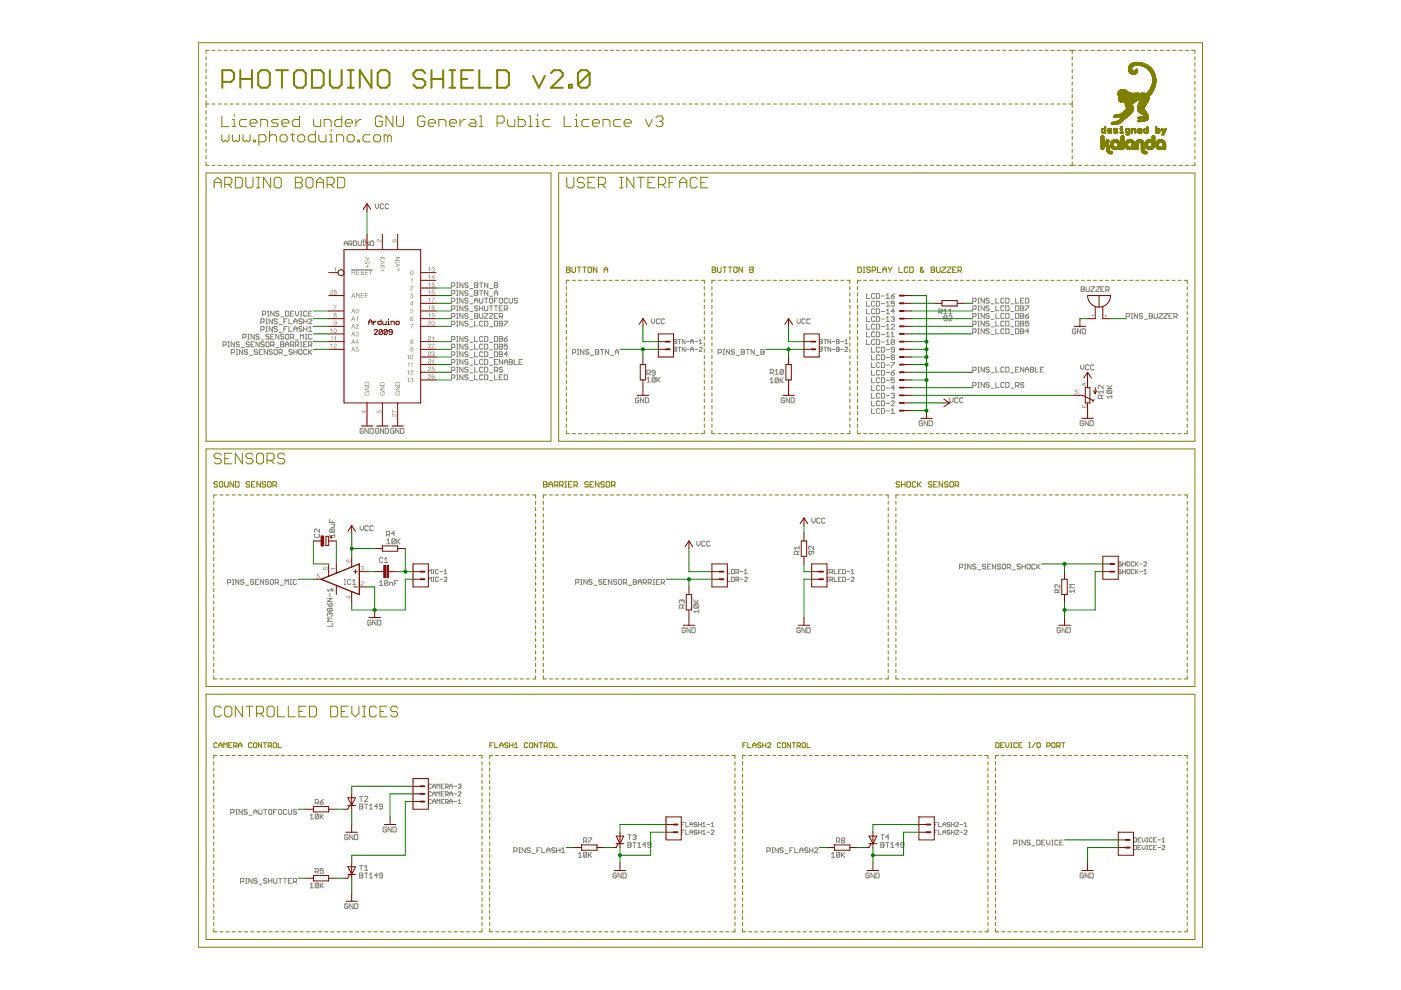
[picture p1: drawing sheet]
<svg xmlns="http://www.w3.org/2000/svg" width="297mm" height="210mm" viewBox="0 0 297 210" stroke-linecap="round" stroke-linejoin="round" font-family="sans-serif">
<g fill="none" stroke="#808000" stroke-width=".21">
<path d="M42.1 9.1h212.9v191.7h-212.9zM43.7 12v.7M43.7 13.4v.6M43.7 14.7v.7M43.7 16v.7M43.7 17.4v.7M43.7 18.7v.7M44.3 10.7h-.6v.7M45 10.7h.6M46.2 10.7h.7M47.5 10.7h.7M48.8 10.7h.6"/>
<path d="M50.1 10.7h.6M51.4 10.7h.6M52.6 10.7h.7M53.9 10.7h.7M55.2 10.7h.6M56.5 10.7h.6M57.8 10.7h.6M59 10.7h.7M60.3 10.7h.7M61.6 10.7h.6M62.9 10.7h.6M64.2 10.7h.6"/>
<path d="M65.4 10.7h.7M66.7 10.7h.7M68 10.7h.6M69.3 10.7h.6M70.5 10.7h.7M71.8 10.7h.7M73.1 10.7h.7M74.4 10.7h.6M75.7 10.7h.6M77 10.7h.6M78.2 10.7h.7M79.5 10.7h.7"/>
<path d="M80.8 10.7h.6M82.1 10.7h.6M83.4 10.7h.6M84.6 10.7h.7M85.9 10.7h.7M87.2 10.7h.6M88.5 10.7h.6M89.7 10.7h.7M91 10.7h.7M92.3 10.7h.7M93.6 10.7h.6M94.9 10.7h.6"/>
<path d="M96.2 10.7h.6M97.4 10.7h.7M98.7 10.7h.7M100 10.7h.6M101.3 10.7h.6M102.6 10.7h.6M103.8 10.7h.7M105.1 10.7h.6M106.4 10.7h.6M107.7 10.7h.6M108.9 10.7h.7M110.2 10.7h.7"/>
<path d="M111.5 10.7h.7M112.8 10.7h.6M114.1 10.7h.6M115.4 10.7h.6M116.6 10.7h.7M117.9 10.7h.7M119.2 10.7h.6M120.5 10.7h.6M121.8 10.7h.6M123 10.7h.7M124.3 10.7h.6M125.6 10.7h.6"/>
<path d="M126.9 10.7h.6M128.1 10.7h.7M129.4 10.7h.7M130.7 10.7h.6M132 10.7h.6M133.3 10.7h.6M134.6 10.7h.6M135.8 10.7h.7M137.1 10.7h.7M138.4 10.7h.6M139.7 10.7h.6M140.9 10.7h.7"/>
<path d="M142.2 10.7h.7M143.5 10.7h.6M144.8 10.7h.6M146.1 10.7h.6M147.3 10.7h.7M148.6 10.7h.7M149.9 10.7h.6M151.2 10.7h.6M152.5 10.7h.6M153.8 10.7h.6M155 10.7h.7M156.3 10.7h.7"/>
<path d="M157.6 10.7h.6M158.9 10.7h.6M160.1 10.7h.7M161.4 10.7h.7M162.7 10.7h.6M164 10.7h.6M165.3 10.7h.6M166.5 10.7h.7M167.8 10.7h.7M169.1 10.7h.6M170.4 10.7h.6M171.7 10.7h.6"/>
<path d="M172.9 10.7h.7M174.2 10.7h.7M175.5 10.7h.6M176.8 10.7h.6M178.1 10.7h.6M179.3 10.7h.7M180.6 10.7h.7M181.9 10.7h.6M183.2 10.7h.6M184.5 10.7h.6M185.7 10.7h.7M187 10.7h.7"/>
<path d="M188.3 10.7h.6M189.6 10.7h.6M190.9 10.7h.6M192.1 10.7h.7M193.4 10.7h.7M194.7 10.7h.6M196 10.7h.6M197.3 10.7h.6M198.5 10.7h.7M199.8 10.7h.6M201.1 10.7h.6M202.4 10.7h.6"/>
<path d="M203.7 10.7h.6M204.9 10.7h.7M206.2 10.7h.7M207.5 10.7h.6M208.8 10.7h.6M210.1 10.7h.6M211.3 10.7h.7M212.6 10.7h.7M213.9 10.7h.6M215.2 10.7h.6M216.5 10.7h.6M217.7 10.7h.7"/>
<path d="M219 10.7h.6M220.3 10.7h.6M221.6 10.7h.6M222.8 10.7h.7M224.1 10.7h.7M225.4 10.7h.7M226.7 10.7h1.3M227.3 10.7v.7M227.3 12v.7M227.3 13.4v.6M227.3 14.7v.7M227.3 16v.7"/>
<path d="M227.3 17.4v.7M227.3 18.7v.7M228.7 10.7h.7M230 10.7h.7M231.3 10.7h.7M232.7 10.7h.7M234 10.7h.7M235.3 10.7h.7M236.7 10.7h.6M237 19.9h7.1M237 19.8h6M237 19.7l2.9 .1"/>
<path d="M237 19.7h2.9M237 19.7h2.8M237.1 19.6h2.1M237.1 19.5h2.1M237.1 19.5h2M237.2 19.4h1.9M237.2 19.3l1.8 .1M237.2 19.3h1.8M237.3 19.3h1.6M237.3 19.2h1.5M237.4 19.2h1.3M237.5 19.1h.5"/>
<path d="M237.6 19h.4M238 10.7h.7M238.1 19.1h.5M238.1 19h.4M239.2 14.7h.7M239.2 14.6h.7M239.3 14.8l.7 .1M239.3 14.8h.7M239.3 14.7l.7 .1M239.3 14.5h.6M239.3 14.4h.6M239.3 14.9l.8 .1"/>
<path d="M239.3 14.9h.8M239.3 15l.9 .1M239.3 15h.8M239.3 10.7h.7M239.4 15.1h1.8M239.4 15.2h1.8M239.4 15.2h1.7M239.5 15.3h1.6M239.5 13.9h3.9M239.5 15.4h1.6M239.5 13.8h3.8M239.6 15.5h1.4"/>
<path d="M239.6 13.7h3.6M239.6 13.7h3.5M239.7 15.6h1.2M239.7 13.6h3.2M239.8 13.6h3M239.8 15.6h1.1M239.9 15.7h.9M239.9 13.5h2.8M239.9 14.5h-.6M239.9 13.5h2.7M240 14.4h-.7M240 15.7h.6"/>
<path d="M240 14.3h-.7M240 14.2l-.7 .1M240.1 13.4h2.3M240.1 14.2h-.8M240.1 14.1l-.7 .1M240.1 13.4h2.2M240.2 14.1h-.8M240.3 14l-.9 .1M240.3 13.3h1.7M240.3 19.8h1.2M240.4 14h-1M240.5 15.1h.7"/>
<path d="M240.5 13.3h1.3M240.6 13.9h-1.1M240.6 15h.6M240.6 10.7h.7M240.7 14.9h.5M240.8 14.8h.4M240.8 19.7h.6M240.9 14.7h.3M241.1 15.3h-1.6M241.2 15.1l-1.8 .1M241.8 13.9h1.7M241.9 19.8h.9"/>
<path d="M242 10.7h.7M242.1 14h1.5M242.1 19.7h.4M242.3 14l1.3 .1M242.4 14.1h1.3M242.5 14.1l1.3 .1M242.7 14.2h1.2M242.8 14.2l1.1 .1M242.9 14.3h1M243 14.4h1M243 14.4h1.1M243.1 14.5h1"/>
<path d="M243.2 14.5h1M243.2 14.6h1M243.3 14.6h1M243.3 10.7h.7M243.4 14.7h.9M243.4 19.5h.9M243.4 14.7l.9 .1M243.5 14.8h.8M243.5 14.8l.9 .1M243.5 19.4h.9M243.6 14.9h.8M243.6 14.9l.9 .1"/>
<path d="M243.7 15h.8M243.8 19.1h.8M243.8 15.1h.8M243.8 15.1l.8 .1M243.8 15.2h.8M243.9 18.9h.8M243.9 15.2l.7 .1M243.9 18.8h.8M243.9 15.3h.8M243.9 15.3l.8 .1M244 15.4h.7M244 18.6h.8"/>
<path d="M244 15.5h.8M244 18.5h.8M244.1 20h-7.1M244.1 18.5h.7M244.1 15.6h.7M244.1 18.4h.7M244.1 15.7h.7M244.1 18.3h.8M244.1 19.9h-7.1M244.1 15.8h.8M244.2 19.8h-1.1M244.2 18.2h.7"/>
<path d="M244.2 15.8l.7 .1M244.2 19.7l-1 .1M244.2 18.1h.7M244.2 15.9h.7M244.2 19.7h-1M244.2 18h.8M244.2 16h.7M244.3 17.9h.7M244.3 16l.6 .1M244.3 19.6l-1.1 .1M244.3 16.2h.7M244.3 16.1h.7"/>
<path d="M244.3 19.6h-1M244.3 17.8h.7M244.3 17.7h.7M244.3 16.3h.7M244.3 19.5l-.9 .1M244.3 17.6h.7M244.3 16.4h.7M244.4 17.5h.6M244.4 16.5h.6M244.4 17.4h.6M244.4 16.6h.6M244.4 19.4l-.9 .1"/>
<path d="M244.4 17.3h.7M244.4 17.2h.7M244.4 17.1h.7M244.4 17h.7M244.4 16.9h.7M244.4 16.8h.7M244.4 16.7h.6M244.5 19.3l-.9 .1M244.5 19.3h-.9M244.5 19.2h-.9M244.5 19.2h-.8M244.6 19.1h-.9"/>
<path d="M244.6 19h-.8M244.6 10.7h.7M244.7 18.9h-.9M244.8 18.7h-.9M244.8 18.6h-.8M244.9 18.4h-.8M245 18.1h-.8M245 18h-.8M245 17.8l-.7 .1M246 10.7h.7M247.3 10.7h.7M248.6 10.7h.7"/>
<path d="M250 10.7h.7M251.3 10.7h.7M252.6 10.7h.7v.6M253.3 12v.7M253.3 13.3v.7M253.3 14.6v.7M253.3 15.9v.7M253.3 17.3v.6M253.3 18.6v.7M253.3 19.9v.7M43.7 36.7h73.1v56.9h-73.1zM43.7 20v.7"/>
<path d="M43.7 21.4v1.4M43.7 23.4v.8M43.7 24.8v.7M43.7 26.1v.8M43.7 27.5v.7M43.7 28.9v.7M43.7 30.2v.8M43.7 31.6v.7M43.7 33v.7M43.7 34.3v.8h.6M43.7 22.1h.6M45 35.1h.6"/>
<path d="M45 22.1h.6M45.4 39.8v-1.5l.8-.7 .7 .7v1.5M45.4 38.7h1.5M46.2 35.1h.7M46.2 22.1h.7M47 24.6v2.2h1.5M47 28.6v1.1l.4 .4 .4-.4 .4 .4 .3-.4v-1.1M47.5 35.1h.7M47.5 22.1h.7M47.6 39.1h1.2l.3-.4v-.7l-.3-.4h-1.2v2.2M48.4 39.1l.7 .7M48.8 35.1h.6"/>
<path d="M48.8 22.1h.6M49.3 28.6v1.1l.4 .4 .3-.4 .4 .4 .4-.4v-1.1M49.3 26.8h.7M49.3 25.3h.4v1.5M49.7 24.2v.4M49.9 37.6h1.1l.4 .4v1.5l-.4 .3h-1.1zM50.1 35.1h.6M50.1 22.1h.6M51.4 35.1h.6M51.4 22.1h.6M51.5 28.6v1.1l.4 .4 .4-.4 .3 .4 .4-.4v-1.1M52.1 37.6v1.9l.4 .3h.8l.3-.3v-1.9"/>
<path d="M52.3 25.3h-1.2l-.3 .4v.8l.3 .3h1.2M52.6 35.1h.7M52.6 22.1h.7M53 26.1h1.5v-.4l-.4-.4h-.7l-.4 .4v.8l.4 .3h.7M53.8 29.7h.3v.4h-.3zM53.9 35.1h.7M53.9 22.1h.7M54.4 37.6h.7M54.4 39.8h.7M54.8 37.6v2.2M54.9 30.1h1.1l.4-.4v-.7l-.4-.4h-1.1v2.2M55.2 35.1h.6"/>
<path d="M55.2 22.1h.6M55.3 26.8v-1.5h1.1l.3 .4v1.1M56.5 35.1h.6M56.5 22.1h.6M57.1 29l.4-.4h.8l.3 .4v1.1M57.1 27.8v2.3M57.4 37.6v2.2l-1.5-2.2v2.2M57.8 35.1h.6M57.8 22.1h.6M58.1 38l.4-.4h.7l.4 .4v1.5l-.4 .3h-.7l-.4-.3zM59 25.3h-1.1l-.4 .4 .4 .4h.7l.4 .4-.4 .3h-1.1M59 35.1h.7"/>
<path d="M59 22.1h.7M59.8 28.6h.7l.4 .4v.7l-.4 .4h-.7l-.4-.4v-.7zM59.8 26.1h1.5v-.4l-.4-.4h-.8l-.3 .4v.8l.3 .3h.8M60.3 35.1h.7M60.3 22.1h.7M61.6 35.1h.6M61.6 22.1h.6M61.6 28.6h.8M62 28.2v1.5l.4 .4M62.6 38.7h1.1M62.6 37.6h1.1l.4 .4v.3l-.4 .4 .4 .4v.4l-.4 .3h-1.1zM62.9 35.1h.6"/>
<path d="M62.9 22.1h.6M63.1 29l.4-.4h.7l.4 .4v.7l-.4 .4h-.7l-.4-.4zM63.5 24.6v2.2h-1.1l-.4-.3v-.8l.4-.4h1.1M64.2 35.1h.6M64.2 22.1h.6M65.2 37.6h.8l.4 .4v1.5l-.4 .3h-.8l-.3-.3v-1.5zM65.4 35.1h.7M65.4 22.1h.7M66.5 25.3v1.2l.4 .3h1.1v-1.5M66.7 35.1h.7M66.7 22.1h.7M66.9 27.8v2.3h-1.2l-.3-.4v-.7l.3-.4h1.2"/>
<path d="M67.1 38.7h1.5M67.1 39.8v-1.5l.8-.7 .7 .7v1.5M67.6 28.6v1.1l.4 .4h1.1v-1.5M68 35.1h.6M68 22.1h.6M68.7 26.8v-1.5h1.1l.4 .4v1.1M69.3 35.1h.6M69.3 22.1h.6M69.3 39.1h1.2l.3-.4v-.7l-.3-.4h-1.2v2.2M69.8 30.1h.8M69.8 28.6h.4v1.5M70.1 39.1l.7 .7"/>
<path d="M70.2 27.5v.3M70.5 35.1h.7M70.5 22.1h.7M71.4 30.1v-1.5h1.1l.4 .4v1.1M71.6 37.6h1.1l.4 .4v1.5l-.4 .3h-1.1zM71.8 35.1h.7M71.8 22.1h.7M72.5 24.6v2.2h-1.1l-.4-.3v-.8l.4-.4h1.1M73.1 35.1h.7M73.1 22.1h.7M73.2 26.1h1.5v-.4l-.4-.4h-.7l-.4 .4v.8l.4 .3h.7M73.6 29l.4-.4h.7l.4 .4v.7l-.4 .4h-.7l-.4-.4z"/>
<path d="M74.4 35.1h.6M74.4 22.1h.6M75.5 25.3v1.5M75.7 35.1h.6M75.7 22.1h.6M75.8 29.7h.4v.4h-.4zM76.6 25.3h-.4l-.7 .8M77 35.1h.6M77 22.1h.6M78.2 35.1h.7M78.2 22.1h.7M78.5 28.6h-1.2l-.3 .4v.7l.3 .4h1.2"/>
<path d="M79.5 35.1h.7M79.5 22.1h.7M79.6 28.6h.7l.4 .4v.7l-.4 .4h-.7l-.4-.4v-.7zM80.8 35.1h.6M80.8 22.1h.6M81.1 25l-.4-.4h-.8l-.3 .4v1.5l.3 .3h.8l.4-.3v-.8h-.8M82.1 35.1h.6M82.1 22.1h.6M82.2 29l-.4-.4h-.4v1.5M82.2 29v1.1M82.2 29l.4-.4 .4 .4v1.1M83.3 24.6v2.2l-1.5-2.2v2.2"/>
<path d="M83.4 35.1h.6M83.4 22.1h.6M84.1 24.6v1.9l.3 .3h.8l.4-.3v-1.9M84.6 35.1h.7M84.6 22.1h.7M85.9 35.1h.7M85.9 22.1h.7M87.2 35.1h.6M87.2 22.1h.6M88.5 35.1h.6M88.5 22.1h.6M89.7 35.1h.7"/>
<path d="M89.7 22.1h.7M90.1 25l-.4-.4h-.8l-.3 .4v1.5l.3 .3h.8l.4-.3v-.8h-.8M90.8 26.1h1.5v-.4l-.4-.4h-.7l-.4 .4v.8l.4 .3h.7M91 35.1h.7M91 22.1h.7M92.3 35.1h.7M92.3 22.1h.7M93 26.8v-1.5h1.2l.4 .4v1.1M93.6 35.1h.6M93.6 22.1h.6M94.9 35.1h.6M94.9 22.1h.6"/>
<path d="M95.3 26.1h1.5v-.4l-.4-.4h-.7l-.4 .4v.8l.4 .3h.7M96.2 35.1h.6M96.2 22.1h.6M97.4 35.1h.7M97.4 22.1h.7M97.5 25.3v1.5M98.7 25.3h-.4l-.8 .8M98.7 35.1h.7M98.7 22.1h.7M99.8 25.3h.7l.4 .4v1.1h-1.1l-.4-.3 .4-.4h1.1M100 35.1h.6M100 22.1h.6"/>
<path d="M101.3 35.1h.6M101.3 22.1h.6M101.6 26.8h.8M101.6 24.6h.4v2.2M102.6 35.1h.6M102.6 22.1h.6M103.8 35.1h.7M103.8 22.1h.7M105.1 35.1h.6M105.1 22.1h.6M105.4 26.1h1.1l.4-.4v-.7l-.4-.4h-1.1v2.2M106.4 35.1h.6"/>
<path d="M106.4 22.1h.6M107.6 25.3v1.2l.4 .3h1.1v-1.5M107.7 35.1h.6M107.7 22.1h.6M108.9 35.1h.7M108.9 22.1h.7M109.9 24.6v2.2h1.1l.4-.3v-.8l-.4-.4h-1.1M110.2 35.1h.7M110.2 22.1h.7M111.5 35.1h.7M111.5 22.1h.7M112.1 26.8h.8"/>
<path d="M112.1 24.6h.4v2.2M112.8 35.1h.6M112.8 22.1h.6M113.6 26.8h.8M113.6 25.3h.4v1.5M114 24.2v.4M114.1 35.1h.6M114.1 22.1h.6M115.4 35.1h.6M115.4 22.1h.6M116.6 25.3h-1.1l-.4 .4v.8l.4 .3h1.1M116.6 35.1h.7"/>
<path d="M116.6 22.1h.7M117.9 35.1h.7M117.9 22.1h.7M118.4 36.7h134.9v56.9h-134.9zM119.2 35.1h.6M119.2 22.1h.6M119.6 24.6v2.2h1.5M120.2 37.6v1.9l.3 .3h.8l.4-.3v-1.9M120.5 35.1h.6M120.5 22.1h.6M121.8 35.1h.6M121.8 22.1h.6"/>
<path d="M121.9 26.8h.7M121.9 25.3h.3v1.5M122.2 24.2v.4M123 35.1h.7M123 22.1h.7M123.9 38l-.4-.4h-.7l-.4 .4v.3l.4 .4h.7l.4 .4v.4l-.4 .3h-.7l-.4-.3M124.3 35.1h.6M124.3 22.1h.6M124.7 38.7h.7M124.8 25.3h-1.1l-.3 .4v.8l.3 .3h1.1M125.6 35.1h.6M125.6 22.1h.6"/>
<path d="M125.6 26.1h1.5v-.4l-.4-.4h-.7l-.4 .4v.8l.4 .3h.7M126.2 37.6h-1.5v2.2h1.5M126.9 35.1h.6M126.9 22.1h.6M126.9 39.1h1.1l.4-.4v-.7l-.4-.4h-1.1v2.2M127.7 39.1l.7 .7M127.8 26.8v-1.5h1.2l.3 .4v1.1M128.1 35.1h.7M128.1 22.1h.7M129.4 35.1h.7M129.4 22.1h.7M130.7 35.1h.6"/>
<path d="M130.7 22.1h.6M131.4 37.6h.7M131.4 39.8h.7M131.6 25.3h-1.1l-.4 .4v.8l.4 .3h1.1M131.8 37.6v2.2M132 35.1h.6M132 22.1h.6M132.3 26.1h1.5v-.4l-.3-.4h-.8l-.4 .4v.8l.4 .3h.8M133.3 35.1h.6M133.3 22.1h.6M134.4 37.6v2.2l-1.5-2.2v2.2M134.6 35.1h.6"/>
<path d="M134.6 22.1h.6M135.1 37.6h1.5M135.8 35.1h.7M135.8 22.1h.7M135.9 37.6v2.2M136.8 25.3l.8 1.5 .7-1.5M137.1 35.1h.7M137.1 22.1h.7M137.4 38.7h.7M138.4 35.1h.6M138.4 22.1h.6M138.9 37.6h-1.5v2.2h1.5"/>
<path d="M139.1 25l.3-.4h.8l.4 .4v.3l-.4 .4M139.6 39.1h1.1l.4-.4v-.7l-.4-.4h-1.1v2.2M139.7 35.1h.6M139.7 22.1h.6M139.8 25.7h.4M140.2 25.7l.4 .4v.4l-.4 .3h-.8l-.3-.3M140.4 39.1l.7 .7M140.9 35.1h.7M140.9 22.1h.7M141.9 38.7h.7M142.2 35.1h.7M142.2 22.1h.7"/>
<path d="M143.4 37.6h-1.5v2.2M143.5 35.1h.6M143.5 22.1h.6M144.1 38.7h1.5M144.1 39.8v-1.5l.8-.7 .7 .7v1.5M144.8 35.1h.6M144.8 22.1h.6M146.1 35.1h.6M146.1 22.1h.6M147.3 35.1h.7M147.3 22.1h.7M147.8 38l-.3-.4h-.8l-.4 .4v1.5l.4 .3h.8l.3-.3"/>
<path d="M148.6 38.7h.8M148.6 35.1h.7M148.6 22.1h.7M149.9 35.1h.6M149.9 22.1h.6M150.1 37.6h-1.5v2.2h1.5M151.2 35.1h.6M151.2 22.1h.6M152.5 35.1h.6M152.5 22.1h.6M153.8 35.1h.6M153.8 22.1h.6"/>
<path d="M155 35.1h.7M155 22.1h.7M156.3 35.1h.7M156.3 22.1h.7M157.6 35.1h.6M157.6 22.1h.6M158.9 35.1h.6M158.9 22.1h.6M160.1 35.1h.7M160.1 22.1h.7M161.4 35.1h.7M161.4 22.1h.7"/>
<path d="M162.7 35.1h.6M162.7 22.1h.6M164 35.1h.6M164 22.1h.6M165.3 35.1h.6M165.3 22.1h.6M166.5 35.1h.7M166.5 22.1h.7M167.8 35.1h.7M167.8 22.1h.7M169.1 35.1h.6M169.1 22.1h.6"/>
<path d="M170.4 35.1h.6M170.4 22.1h.6M171.7 35.1h.6M171.7 22.1h.6M172.9 35.1h.7M172.9 22.1h.7M174.2 35.1h.7M174.2 22.1h.7M175.5 35.1h.6M175.5 22.1h.6M176.8 35.1h.6M176.8 22.1h.6"/>
<path d="M178.1 35.1h.6M178.1 22.1h.6M179.3 35.1h.7M179.3 22.1h.7M180.6 35.1h.7M180.6 22.1h.7M181.9 35.1h.6M181.9 22.1h.6M183.2 35.1h.6M183.2 22.1h.6M184.5 35.1h.6M184.5 22.1h.6"/>
<path d="M185.7 35.1h.7M185.7 22.1h.7M187 35.1h.7M187 22.1h.7M188.3 35.1h.6M188.3 22.1h.6M189.6 35.1h.6M189.6 22.1h.6M190.9 35.1h.6M190.9 22.1h.6M192.1 35.1h.7M192.1 22.1h.7"/>
<path d="M193.4 35.1h.7M193.4 22.1h.7M194.7 35.1h.6M194.7 22.1h.6M196 35.1h.6M196 22.1h.6M197.3 35.1h.6M197.3 22.1h.6M198.5 35.1h.7M198.5 22.1h.7M199.8 35.1h.6M199.8 22.1h.6"/>
<path d="M201.1 35.1h.6M201.1 22.1h.6M202.4 35.1h.6M202.4 22.1h.6M203.7 35.1h.6M203.7 22.1h.6M204.9 35.1h.7M204.9 22.1h.7M206.2 35.1h.7M206.2 22.1h.7M207.5 35.1h.6M207.5 22.1h.6"/>
<path d="M208.8 35.1h.6M208.8 22.1h.6M210.1 35.1h.6M210.1 22.1h.6M211.3 35.1h.7M211.3 22.1h.7M212.6 35.1h.7M212.6 22.1h.7M213.9 35.1h.6M213.9 22.1h.6M215.2 35.1h.6M215.2 22.1h.6"/>
<path d="M216.5 35.1h.6M216.5 22.1h.6M217.7 35.1h.7M217.7 22.1h.7M219 35.1h.6M219 22.1h.6M220.3 35.1h.6M220.3 22.1h.6M221.6 35.1h.6M221.6 22.1h.6M222.8 35.1h.7M222.8 22.1h.7"/>
<path d="M224.1 35.1h.7M224.1 22.1h.7M225.4 35.1h.7M225.4 22.1h.7M226.7 35.1h1.3M226.7 22.1h.6M227.3 20v.7M227.3 21.4v1.4M227.3 23.4v.8M227.3 24.8v.7M227.3 26.1v.8M227.3 27.5v.7"/>
<path d="M227.3 28.9v.7M227.3 30.2v.8M227.3 31.6v.7M227.3 33v.7M227.3 34.3v.8M228.7 35.1h.7M230 35.1h.7M231.3 35.1h.7M232.7 35.1h.7M233.5 29.7h.5M233.5 30h.5M233.5 31.5h.5"/>
<path d="M233.5 31.4h.5M233.5 31.3h.5M233.5 31.2h.5M233.5 31.1h.5M233.5 31h.5M233.5 30.9h.5M233.5 30.8h1.6M233.5 30.7l1.6 .1M233.5 30.7h1.5M233.5 30.6h1.5M233.5 30.6h1.4M233.5 30.5h1.4"/>
<path d="M233.5 30.3h1.5M233.5 30.2h1.6M233.5 30.1h.5M233.5 29.9h.5M233.5 29.8h.5M233.5 29.6h.5M233.5 29.5h.5M233.5 29.4h.5M233.5 29.3h.5M233.5 29.2h.5M233.5 29.1h.5M233.5 29h.5"/>
<path d="M233.5 31.6h.5M233.5 28.9h.5M233.6 28h.2M233.6 27.9h.1M233.6 27.8h.1M233.6 27.7h.1M233.6 27.6h.1M233.6 27.5h.1M233.6 27.5h.2M233.6 28.8h.3M233.6 28.1h.8M233.6 27.4h.8"/>
<path d="M233.6 31.7h.3M233.7 28.2h.5M233.7 27.3h.4M233.8 27.4l-.2 .1M234 35.1h.7M234 31.6h-.5M234 31.5h-.5M234 28h.4M234 27.4h.4M234.1 28h.3M234.1 27.5h.3M234.1 27.9h.3"/>
<path d="M234.2 27.5h.2M234.2 27.9h.2M234.2 27.8h.2M234.2 27.7h.2M234.2 27.6h.2M234.2 27.2h.2M234.2 27.1h.2M234.2 27h.2M234.2 26.9h.2M234.3 28.2h.1M234.3 26.9h.1M234.4 27.3h-.7"/>
<path d="M234.4 30.9h.8M234.5 30.1h.6M234.5 31h.7M234.5 29.8h.6M234.5 29.9h.6M234.6 31.1h.6M234.6 29.7h.4M234.6 31.2h.6M234.6 31.8h.6M234.6 31.7h.6M234.6 31.6h.6M234.6 31.5h.6"/>
<path d="M234.6 31.4h.6M234.6 31.3h.6M234.7 31.9l.6 .1M234.7 31.9h.5M234.7 29.7h.3M234.7 32h.7M234.7 32.1h1M234.7 32l1 .1M234.7 32.2h1.1M234.8 32.2h1M234.8 32.3h1M234.8 28h.3"/>
<path d="M234.8 27.9h.2M234.8 27.7h.9M234.8 27.6l.9 .1M234.8 27.6h.2M234.8 27.5h.2M234.9 28.1h.8M234.9 27.4h.8M234.9 32.4h.9M234.9 30.5h-1.4M234.9 27.4h.7M234.9 30.4h-1.4M235 30.4h-1.5"/>
<path d="M235 28.2h.7M235 27.3h.5M235 32.5h.8M235 30.2l-1.5 .1M235.1 30.2h-.7M235.1 32.5h.7M235.1 30.1h-.7M235.1 30h-.6M235.1 27.4l-.3 .1M235.1 30.9h-1.6M235.2 32.6h.5M235.3 35.1h.7"/>
<path d="M235.4 27.4l.3 .1M235.4 30.8h.6M235.4 30.7h.6M235.4 30.6h.6M235.5 30.9h.6M235.5 30.8h.5M235.5 30.5h.5M235.5 31h.7M235.5 27.5h.2M235.5 31.1h.7M235.5 31.1h.8M235.5 30.2h1.9"/>
<path d="M235.5 27.6h.2M235.5 31.2h1.1M235.6 31.2h1.1M235.6 30.1h1.8M235.6 31.3h1.1M235.6 31.3h1.2M235.6 30h1.7M235.7 30h1.6M235.7 27.9h-.9M235.7 31.4h1.1M235.7 27.8h-.9M235.7 26.3h1"/>
<path d="M235.7 29.9h1.5M235.8 31.5h1M235.8 29.9h1.4M235.8 26.4h.3M235.9 29.8h1.2M235.9 31.6h.8M236 31.6h.7M236 30.5h-.6M236 29.7h.9M236.1 30.4h-.6M236.1 28h.2M236.1 28.1h.8"/>
<path d="M236.1 27.5l.4 .1M236.1 27.5h.3M236.1 27.4h.2M236.1 27.4h.9M236.2 31.7h.4M236.2 30.3h-.7M236.2 29.7h.6M236.2 27.3l.8 .1M236.2 25.8h1.6M236.2 28.2h.7M236.2 27.6h.4M236.2 27.3h.7"/>
<path d="M236.2 24.6h3M236.2 30.2l-.7 .1M236.2 27.6l.5 .1M236.2 24.8h.7M236.3 30.2h-.8M236.3 27.7h.6M236.4 31.7h.1M236.4 27.7l.5 .1M236.5 24.3h3M236.6 27.8h.3M236.6 27.9h.4M236.7 35.1h.6"/>
<path d="M236.7 30.2h.8M236.7 27.4h.2M236.8 30.2h.7M236.8 27.9h.2M236.8 28h.2M236.8 30.3h.7M236.9 30.4h.6M236.9 30.5h.7M237 30.5h.6M237 28.1h-.9M237 31.4h.6M237 31.3h.6"/>
<path d="M237 31.2h.6M237 31.1h.6M237 31h.6M237 30.9h.6M237 30.8h.6M237 30.7h.6M237 30.6h.6M237 28h-.3M237 31.6h.5M237 31.5h.6M237.1 31.7h.3M237.1 20.1l-.1 .1"/>
<path d="M237.1 26.3h-1.5M237.2 21.2h4.1M237.2 21h6.4M237.2 20.9h6.4M237.2 20.8h6.4M237.2 20.7h6.4M237.2 21.3h3.8M237.2 20.6h6.4M237.3 20.6h6.3M237.3 20.1h6.6M237.3 26.2h-1.7M237.3 20.2h6.5"/>
<path d="M237.3 21.4h3.6M237.3 25.4h1M237.4 26.2h-1.8M237.4 26.1h-1.8M237.5 28.2h.7M237.5 28.1h.7M237.5 27.3h.4M237.5 27.4h.4M237.5 27.2l.4 .1M237.5 26.1h-1.8M237.5 24.8h-1.3M237.6 31.5h-.6"/>
<path d="M237.6 26h-1.9M237.6 21.5h.7M237.6 26.8h.3M237.6 27h.3M237.6 26.9h.3M237.6 26h-1.8M237.7 25.9h-1.8M237.7 29.7h.6M237.7 30h.6M237.7 31.4h.6M237.7 31.3h.6M237.7 31.2h.6"/>
<path d="M237.7 31.1h.6M237.7 31h.6M237.7 30.9h.6M237.7 30.8h.6M237.7 30.7h.6M237.7 30.6h.6M237.7 30.5h.6M237.7 30.4h.6M237.7 30.3h.6M237.7 30.2h.6M237.7 30.1h.6M237.7 29.9h.6"/>
<path d="M237.7 29.8h.6M237.7 29.6h.6M237.7 29.5h.6M237.7 29.4h.6M237.7 29.3h.6M237.7 29.2h.6M237.7 29.1h.6M237.7 29h.6M237.7 31.5h.6M237.7 28h.2M237.7 27.9h.2M237.7 27.8h.2"/>
<path d="M237.7 27.7h.2M237.7 27.6h.2M237.7 27.5h.2M237.7 27.4h.2M237.7 25.8l-1.7 .1M237.7 31.6h.6M237.7 28.9h.6M237.8 31.6h.4M237.8 28.9h.4M237.8 31.7h.3M237.8 28.8h.4M237.8 25.8h-1.5"/>
<path d="M237.9 25.7h-1.2M237.9 21.7h-.3M238 25.6l-1.1 .1M238 35.1h.7M238 25.6h-1M238 23.9h1.9M238.1 25.5l-1 .1M238.1 21.6h-.5M238.1 25.5h-.9M238.1 23.8h1.9M238.2 25.4l-.9 .1M238.2 23.7h1.9"/>
<path d="M238.3 31.5h-.6M238.3 25.3l-.9 .1M238.3 23.6h1.9M238.4 25.3h-.9M238.4 23.5h1.8M238.5 30.7l.6 .1M238.5 30.7h.5M238.5 30.6h.5M238.5 25.2l-1 .1M238.5 23.5h1.7M238.5 21.5h2.2M238.5 30.8l.6 .1"/>
<path d="M238.5 30.8h.6M238.5 30.5h.6M238.5 30.9l.6 .1M238.5 30.9h.6M238.5 30.4h.6M238.5 21.6h2.1M238.5 31h.7M238.5 31.1h.9M238.5 31.1h.7M238.5 25.2h-.9M238.5 23.4h1.8M238.5 21.9h1.8"/>
<path d="M238.5 21.7h2M238.6 22h1.3M238.6 31.2h1M238.6 23.3h1.7M238.6 22.2h1.4M238.6 22.1l1.3 .1M238.6 22.1h1.3M238.6 31.2h1.1M238.6 30.1h1.9M238.6 25.1h-1M238.6 22.3h1.5M238.6 22.4h1.5"/>
<path d="M238.7 30.1h1.7M238.7 31.3h1.1M238.7 27.9h.2M238.7 27.8h.1M238.7 27.7h.1M238.7 27.6h.1M238.7 27.5h.1M238.7 23.3h1.6M238.7 22.5h1.5M238.7 22.4h1.5M238.7 30h1.7M238.7 28h.8"/>
<path d="M238.7 27.4h.8M238.7 25.1h-1.1M238.7 23.2h1.6M238.7 22.6h1.6M238.7 28.6h.7M238.7 31.4h1.1M238.7 25h-1M238.7 22.7h1.6M238.8 31.4h1M238.8 22.7h1.5M238.8 29.9h1.5M238.8 28.6h.5"/>
<path d="M238.8 28.1h.7M238.8 25h-1.1M238.8 23.1h1.5M238.8 22.8h1.5M238.8 31.5h1M238.8 29.9h1.4M238.8 22.9h1.5M238.8 28.1h.4M238.9 27.5h-.2M238.9 27.3h.3M238.9 23.1h1.4M238.9 22.9h1.4"/>
<path d="M238.9 31.5h.9M238.9 24.9h-1.2M238.9 23h1.4M238.9 29.8h1.3M239 29.8h1.1M239 27.4l-.3 .1M239 24.8l-1.2 .1M239 31.6h.8M239 24.8h-1.2M239.1 30.6h-.6M239.1 24.7l-2.9 .1M239.1 30.5h-.6"/>
<path d="M239.1 29.7h.9M239.1 24.7h-2.9M239.2 30.4h-.7M239.2 27.9h.3M239.2 27.4h.3M239.2 31.7h.5M239.2 30.3h-.7M239.2 29.7h.7M239.2 27.5h.3M239.3 24.6h-3.1M239.3 30.2l-.8 .1M239.3 27.5h.2"/>
<path d="M239.3 28.3h.2M239.3 27.8h.2M239.3 24.5l-3.1 .1M239.3 35.1h.7M239.4 30.2h-.9M239.4 28.3h.1M239.4 28.2h.1M239.4 28.1h.1M239.4 27.7h.1M239.4 27.6h.1M239.4 27.2l.1 .1M239.4 24.5h-3.1"/>
<path d="M239.4 24.4h-3.1M239.5 28.5h-.8M239.5 31.7h.1M239.5 28.4l-.7 .1M239.5 24.4h-3.1M239.5 28.4h-.7M239.5 27.3h-.7M239.6 24.3h-3M239.6 24.2h-2.3M239.7 30.2h.8M239.7 24.2h-2.1M239.8 24.1h-2.1"/>
<path d="M239.8 30.2l.7 .1M239.8 24l-2 .1M239.9 30.3h.7M239.9 24h-2M239.9 30.4h.7M239.9 23.9l-2 .1M239.9 28.1h.2M239.9 28h.2M239.9 27.9h.2M239.9 27.8h.2M239.9 27.7h.2M239.9 27.6h.2"/>
<path d="M239.9 27.4h.9M239.9 27.3l.9 .1M239.9 27.3h.2M240 30.4h.6M240 30.5h.6M240 30.6h.6M240 23.8l-2 .1M240 31.4h.6M240 31.3h.6M240 31.2h.6M240 31.1h.6M240 31h.6"/>
<path d="M240 30.9h.6M240 30.8h.6M240 30.7h.6M240.1 31.5h.5M240.1 22h-1.5M240.1 31.6h.4M240.1 31.6h.5M240.1 23.7l-1.9 .1M240.1 28.2h-.2M240.1 21.9h-1.5M240.2 31.7h.3M240.2 23.6l-1.9 .1"/>
<path d="M240.2 27.5l-.3 .1M240.2 27.3h.5M240.2 23.5l-1.8 .1M240.3 27.5h-.4M240.3 27.3h.4M240.3 23.2h-1.6M240.4 21.8h-1.9M240.4 27.4l-.5 .1M240.5 21.8h-2M240.5 30.2h-1.9M240.6 27.4l.2 .1M240.6 21.7h-2.1"/>
<path d="M240.6 31.5h-.6M240.6 27.5h.2M240.6 28h.2M240.6 27.9h.2M240.6 27.8h.2M240.6 27.7h.2M240.6 27.6h.2M240.6 35.1h.7M240.6 28.2h.2M240.6 28.1h.2M240.8 31.4h.5M240.8 31.3h.5"/>
<path d="M240.8 31.2h.5M240.8 31.1h.5M240.8 31h.5M240.8 30.9h.5M240.8 30.8h.5M240.8 30.7h.5M240.8 30.6h.5M240.8 30.5h.5M240.8 30.4h.5M240.8 21.5h-3.2M240.8 31.6h.5M240.9 30.1h1.6"/>
<path d="M240.9 31.7h.3M240.9 30h1.5M240.9 21.4h-3.6M241 29.9h1.3M241.1 21.3h-3.9M241.1 29.8h1.1M241.2 21.2l-4 .1M241.2 25.1h2.3M241.2 25h2.3M241.2 23.3h1.5M241.2 23.3h1.4M241.2 23.2h1.4"/>
<path d="M241.2 23.2h1.3M241.2 23.1h1.3M241.2 28h.3M241.2 27.9h.2M241.2 27.7h.9M241.2 27.6l.9 .1M241.2 27.6h.2M241.2 27.5h.2M241.2 23.4h1.5M241.2 22.9h1.4M241.2 22.8h1.4M241.2 23.4l1.6 .1"/>
<path d="M241.2 22.7h1.5M241.3 29.7h.8M241.3 28.1h.8M241.3 27.4h.7M241.3 23.5h1.5M241.3 24.9h2.2M241.3 22.6h1.4M241.3 22.5h1.5M241.3 22.4h1.5M241.3 31.5l-.5 .1M241.3 25.8h.6M241.3 23.6h1.6"/>
<path d="M241.3 31.5h-.5M241.3 27.3h.7M241.3 25.2h2.2M241.3 23.6l1.7 .1M241.3 22.3h1.6M241.4 30.4h-.6M241.4 29.7h.6M241.4 28.2h.7M241.4 24.9h2.1M241.4 30.3h-.6M241.4 27.3h.5M241.4 22.1h1.6"/>
<path d="M241.4 22h1.6M241.4 23.7h1.6M241.4 30.2l-.6 .1M241.5 23.7l1.5 .1M241.5 21.9h1.6M241.5 30.2h-.7M241.5 27.4l-.3 .1M241.5 21.8h1.7M241.5 24.8h2M241.6 23.8h1.4M241.6 21.2h2M241.6 23.8l1.5 .1"/>
<path d="M241.7 21.5h1.7M241.7 21.2h1.8M241.7 21.3h1.8M241.7 25.2l1.7 .1M241.7 23.9h1.4M241.7 23.9l1.4 .1M241.8 30.2h.7M241.8 27.4l.3 .1M241.8 24.8h1.7M241.8 24h1.4M241.9 30.2h.6M241.9 27.6h.2"/>
<path d="M241.9 27.5h.2M241.9 30.3h.6M241.9 24l1.3 .1M242 30.4h.5M242 35.1h.7M242 31.7h.5M242 31.6h.5M242 31.5h.5M242 31.4h.5M242 31.3h.5M242 31.2h.5M242 31.1h.5"/>
<path d="M242 31h.5M242 30.9h.5M242 30.8h.5M242 30.7h.5M242 30.6h.5M242 30.5h.5M242 31.9h.6M242 31.8l.6 .1M242 31.8h.6M242 31.9l.7 .1M242 24.1h1.2M242 32l1 .1"/>
<path d="M242 32h.7M242 27.9h-.8M242 24.2h1.3M242.1 32.1h1M242.1 32.2h1.1M242.1 27.8h-.9M242.1 27.7l-.9 .1M242.1 32.3h1.1M242.1 24.2h1.2M242.2 32.3h1M242.2 24.3h1.1M242.3 32.4h.9"/>
<path d="M242.3 24.3h1M242.3 32.5h.9M242.3 25.7l-1 .1M242.4 24.4h1M242.4 32.5h.7M242.5 24.4h.9M242.5 28h.2M242.5 27.9h.2M242.5 27.8h.2M242.5 27.7h.2M242.5 27.6h.2M242.5 27.5h.2"/>
<path d="M242.5 30.2h-1.7M242.5 24.5h.9M242.5 25.7h-1.3M242.5 28.1h.9M242.5 28h.3M242.5 27.4h.9M242.5 32.6h.6M242.5 23h-1.3M242.6 24.5l.8 .1M242.6 22.9l-1.4 .1M242.6 24.6h.8M242.6 28.1h.8"/>
<path d="M242.6 24.7h.9M242.7 28.2h.4M242.7 24.6l.8 .1M242.7 22.8h-1.5M242.7 27.5h-.2M242.7 27.3h.4M242.7 30.7h.6M242.7 30.6h.6M242.7 22.7h-1.5M242.7 30.9h.7M242.7 30.8l.6 .1M242.7 30.8h.6"/>
<path d="M242.7 30.5h.6M242.7 22.6h-1.4M242.8 31h.6M242.8 30.9l.6 .1M242.8 22.5h-1.5M242.8 31.1h.9M242.8 31.1h.7M242.8 27.4l-.3 .1M242.8 25.6l-1.6 .1M242.9 31.2h1.8M242.9 22.4h-1.6M242.9 30.1h1.1"/>
<path d="M242.9 31.3h1.8M242.9 22.2l-1.6 .1M243 25.6h-1.7M243 22.2h-1.6M243 28h.4M243 31.4h1.6M243 27.4h.4M243 31.4h1.5M243 29.9h1.1M243 22.1h-1.6M243.1 29.9h1M243.1 27.5h.3"/>
<path d="M243.1 22h-1.7M243.1 27.9h.3M243.1 25.5l-1.8 .1M243.1 21.9h-1.6M243.2 29.8h.9M243.2 27.9h.2M243.2 25.5h-1.8M243.2 32.4h-.9M243.2 28.2h.2M243.2 27.8h.2M243.2 27.7h.2M243.2 27.6h.2"/>
<path d="M243.2 27.2h.2M243.2 27.1h.2M243.2 27h.2M243.2 26.9h.2M243.2 21.8h-1.6M243.2 31.6h1.1M243.2 21.7h-1.6M243.3 25.4l-1.9 .1M243.3 31.6h1M243.3 21.7h-1.7M243.3 35.1h.7M243.3 29.7h.7"/>
<path d="M243.3 30.5h-.6M243.3 25.4h-1.7M243.4 30.4h-.7M243.4 25.3l-1.7 .1M243.4 27.3h-.8M243.4 21.6h-1.8M243.4 25.3h-1.6M243.4 21.5l-1.8 .1M243.4 30.3h-.6M243.4 29.7h.5M243.5 31.7h.6M243.5 21.4l-1.8 .1"/>
<path d="M243.5 30.2l-.7 .1M243.5 21.4h-1.8M243.5 21.3h-1.8M243.6 21.1l-6.4 .1M243.6 30.2h-.8M243.6 21.1h-6.4M243.6 20.5h-6.3M243.6 20.4l-6.3 .1M243.7 20.4h-6.4M243.7 20.3l-6.4 .1M243.8 20.3h-6.5M243.9 20.2h-6.6"/>
<path d="M243.9 30.1l-1.1 .1M244 20.1h-7M244 30.1h-1.1M244 20h-7M244.1 31.1h.7M244.1 30h-1.2M244.1 30h-1.1M244.2 30.9h.6M244.3 30.8h.5M244.3 29.7h.5M244.3 30h.5M244.3 30.7h.5"/>
<path d="M244.3 30.6h.5M244.3 30.5h.5M244.3 30.4h.5M244.3 30.3h.5M244.3 30.2h.5M244.3 30.1h.5M244.3 29.9h.5M244.3 29.8h.5M244.3 29.6h.5M244.3 29.5h.5M244.3 29.4h.5M244.3 29.3h.5"/>
<path d="M244.3 29.2h.5M244.3 29.1h.5M244.3 29h.5M244.3 28.9h.5M244.3 28.8h.5M244.4 28.8h.3M244.4 31.5h-1.2M244.5 31.5h-1.4M244.6 31.3h-1.6M244.6 35.1h.7M244.7 31.2h-1.9M244.8 31.1h-.9"/>
<path d="M244.8 31h-.7M244.8 30.9l-.6 .1M244.8 30.9h-.6M245 30.8h.6M245 30.7h.6M245 30.6h.6M245 30.5h.6M245 30.9h.7M245 31h.7M245 30.9l.7 .1M245 28.2h.2M245 28.1h.8"/>
<path d="M245 28h.4M245 27.9h.3M245 27.8h.2M245 27.7h.2M245 27.6h.2M245 27.5h.3M245 27.4h.9M245 27.3l.9 .1M245 27.3h.8M245 27.2h.2M245 27.1h.2M245 27h.2"/>
<path d="M245 26.9h.2M245.1 31.1h.7M245.1 26.9h.1M245.1 31.1h.8M245.1 31.2h1.1M245.1 31.2h1.2M245.2 30.1h1.8M245.2 30l1.8 .1M245.2 31.3h1.1M245.2 30h1.7M245.3 31.4h1M245.3 30h1.6"/>
<path d="M245.3 31.4h1.1M245.3 28.2h.5M245.3 27.5l-.3 .1M245.3 29.9h1.5M245.3 27.3h.4M245.4 31.5h1M245.4 29.9h1.4M245.4 31.5h.9M245.4 27.4l-.4 .1M245.4 29.8h1.3M245.5 29.8h1.1M245.5 31.6h.8"/>
<path d="M245.6 31.6h.7M245.6 30.6h-.6M245.6 29.7h.9M245.6 28h.3M245.6 30.4h-.6M245.6 27.4l.3 .1M245.7 30.4h-.7M245.7 28h.2M245.7 27.5h.2M245.7 31.7h.5M245.7 30.3h-.7M245.7 29.7h.7"/>
<path d="M245.7 27.9h.2M245.7 27.8h.2M245.7 27.7h.2M245.7 27.6h.2M245.8 30.2l-.7 .1M245.9 30.2h-.8M245.9 28.1h-.9M245.9 27.9h-.2M246 35.1h.7M246 31.7h.1M246.2 30.2h.8M246.3 28.6h.4"/>
<path d="M246.3 27.4h.2M246.3 27.3h.2M246.3 30.2l.8 .1M246.3 28.5h.5M246.3 27.5h.2M246.4 27.5l.2 .1M246.4 27.2l.1 .1M246.4 28.6h.3M246.4 27.6l.2 .1M246.4 27.6h.2M246.4 30.3h.7M246.4 27.7h.2"/>
<path d="M246.4 30.4h.7M246.4 27.7h.3M246.5 27.8h.2M246.5 27.9h.2M246.5 30.4h.6M246.5 30.5h.6M246.5 28h.5M246.5 30.6h.6M246.6 31.5h.5M246.6 31.4h.5M246.6 31.3h.5M246.6 31.2h.5"/>
<path d="M246.6 31.1h.5M246.6 31h.5M246.6 30.9h.5M246.6 30.8h.5M246.6 30.7h.5M246.6 30.6h.5M246.6 28h.4M246.6 28.4h.2M246.6 28.1h.3M246.6 31.6h.5M246.7 28.2h.2M246.7 31.7h.3"/>
<path d="M246.7 28.5h-.4M246.8 28.4h-.4M246.8 28.3h-.2M246.8 27.8h.3M246.9 27.8h.2M246.9 27.6h.2M247 30.2h-1.9M247 27.9h-.2M247 27.4h.2M247 27.3h.2M247.1 31.6h-.5M247.1 27.7h-.2"/>
<path d="M247.1 31.5h-.5M247.1 27.6l-.2 .1M247.2 27.5l-.2 .1M247.2 27.5h-.2M247.3 35.1h.7M248.6 35.1h.7M250 35.1h.7M251.3 35.1h.7M253.3 21.2v.7M253.3 22.5v.7M253.3 23.8v.7M253.3 25.2v.6"/>
<path d="M253.3 26.5v.7M253.3 27.8v.7M253.3 29.1v.7M253.3 30.4v.7M253.3 31.7v.7M253.3 33.1v.6M253.3 34.4v.7h-.7M120.1 56.6h.6l.2 .2-.2 .4 .2 .4-.2 .2h-.6zM120.1 57.2h.6M120.7 59.4h-.6v.7M121.3 56.6v1l.2 .2h.3l.2-.2v-1M121.4 59.4h.6"/>
<path d="M122.4 56.6h.7M122.7 59.4h.6M122.8 56.6v1.2M123.5 56.6h.8M123.9 56.6v1.2M124 59.4h.6M124.9 56.6h.3l.2 .2v.8l-.2 .2h-.3l-.2-.2v-.8zM125.3 59.4h.6M126.6 56.6v1.2l-.8-1.2v1.2M126.6 59.4h.6M127.9 59.4h.6M128.1 57.2h.7"/>
<path d="M128.1 57.8v-.8l.4-.4 .3 .4v.8M129.2 59.4h.6M130.5 59.4h.6M131.8 59.4h.6M133.1 59.4h.6M134.4 59.4h.6M135.7 59.4h.6M137 59.4h.6M138.3 59.4h.6M139.6 59.4h.6M140.9 59.4h.6M142.2 59.4h.6"/>
<path d="M143.5 59.4h.6M144.8 59.4h.6M146.1 59.4h.6M147.4 59.4h.6M148.7 59.4h.6v.7M151 56.6h.6l.2 .2-.2 .4 .2 .4-.2 .2h-.6zM151 57.2h.6M151.6 59.4h-.7v.7M152.1 56.6v1l.2 .2h.4l.2-.2v-1M152.3 59.4h.6M153.3 56.6h.7M153.5 59.4h.7"/>
<path d="M153.6 56.6v1.2M154.4 56.6h.8M154.8 56.6v1.2M154.9 59.4h.6M155.6 56.8l.1-.2h.4l.2 .2v.8l-.2 .2h-.4l-.1-.2zM156.1 59.4h.7M157.4 56.6v1.2l-.7-1.2v1.2M157.4 59.4h.7M158.7 59.4h.7M159 56.6h.5l.2 .2-.2 .4 .2 .4-.2 .2h-.5zM159 57.2h.5M160 59.4h.7"/>
<path d="M161.4 59.4h.6M162.6 59.4h.7M163.9 59.4h.7M165.2 59.4h.7M166.5 59.4h.7M167.9 59.4h.6M169.1 59.4h.7M170.4 59.4h.7M171.7 59.4h.7M173 59.4h.7M174.3 59.4h.7M175.6 59.4h.7"/>
<path d="M176.9 59.4h.7M178.2 59.4h.7M179.5 59.4h.7v.7M181.9 56.6h.5l.2 .2v.8l-.2 .2h-.5zM182.5 59.4h-.7v.7M183 56.6h.4M183 57.8h.4M183.1 59.4h.6M183.2 56.6v1.2M184.4 59.4h.6M184.5 56.8l-.2-.2h-.3l-.2 .2 .2 .4h.3l.2 .2-.2 .4h-.3l-.2-.2M184.9 57.4h.6l.2-.2v-.4l-.2-.2h-.6v1.2"/>
<path d="M185.7 59.4h.6M186.1 56.6v1.2h.7M187 59.4h.6M187.2 57.2h.7M187.2 57.8v-.8l.4-.4 .3 .4v.8M188.2 59.4h.7M188.3 56.6l.4 .6M188.7 57.2v.6M189.1 56.6l-.4 .6M189.5 59.4h.7M190.6 56.6v1.2h.7M190.8 59.4h.7"/>
<path d="M192.1 59.4h.6M192.5 56.8l-.2-.2h-.4l-.2 .2v.8l.2 .2h.4l.2-.2M192.9 56.6h.5l.2 .2v.8l-.2 .2h-.5zM193.4 59.4h.6M194.6 59.4h.7M195.9 57.4l-.4 .4-.4-.2 .4-.6-.2-.4-.2 .4 .8 .8M195.9 59.4h.7M197.2 59.4h.7M197.4 56.6h.6l.2 .2-.2 .4 .2 .4-.2 .2h-.6zM197.4 57.2h.6M198.5 59.4h.6M198.6 56.6v1l.2 .2h.3l.2-.2v-1"/>
<path d="M199.7 56.6h.7v.2l-.7 .8v.2h.7M199.8 59.4h.6M200.8 56.6h.8l-.8 1.2h.8M201.1 59.4h.6M202 57.2h.4M202.3 59.4h.7M202.7 56.6h-.7v1.2h.7M203.1 57.4h.6l.2-.2v-.4l-.2-.2h-.6v1.2M203.5 57.4l.4 .4M203.6 59.4h.7M204.9 59.4h.6M206.2 59.4h.6"/>
<path d="M207.5 59.4h.6M208.7 59.4h.7M210 59.4h.7M211.3 59.4h.7M212.6 59.4h.6M213.9 59.4h.6M215.2 59.4h.6M216.5 59.4h.6M217.7 59.4h.7M219 59.4h.6M220.3 59.4h.6M221.6 59.4h.6"/>
<path d="M222.9 59.4h.6M224.1 59.4h.7M225.4 59.4h.7M226.7 59.4h.7M228 59.4h.6M229.3 59.4h.6M230.5 59.4h.7M231.8 59.4h.7M233.1 59.4h.7M234.4 59.4h.6M235.7 59.4h.6M237 59.4h.6"/>
<path d="M238.3 59.4h.6M239.5 59.4h.7M240.8 59.4h.6M242.1 59.4h.6M243.4 59.4h.6M244.7 59.4h.6M245.9 59.4h.7M247.2 59.4h.7M248.5 59.4h.7M249.8 59.4h.6M251.1 59.4h.6v.7M120.1 60.8v.6"/>
<path d="M120.1 62.1v.7M120.1 63.4v.7M120.1 64.7v.7M120.1 66.1v.6M120.1 67.4v.7M120.1 68.7v.7M120.1 70v.7M120.1 71.4v.7M120.1 72.7v.7M120.1 74v.7M120.1 75.4v.6M120.1 76.7v.7"/>
<path d="M120.1 78v.7M120.1 79.3v.7M149.3 60.8v.6M149.3 62.1v.7M149.3 63.4v.7M149.3 64.7v.7M149.3 66.1v.6M149.3 67.4v.7M149.3 68.7v.7M149.3 70v.7M149.3 71.4v.7M149.3 72.7v.7"/>
<path d="M149.3 74v.7M149.3 75.4v.6M149.3 76.7v.7M149.3 78v.7M149.3 79.3v.7M150.9 60.8v.6M150.9 62.1v.7M150.9 63.4v.7M150.9 64.7v.7M150.9 66.1v.6M150.9 67.4v.7M150.9 68.7v.7"/>
<path d="M150.9 70v.7M150.9 71.4v.7M150.9 72.7v.7M150.9 74v.7M150.9 75.4v.6M150.9 76.7v.7M150.9 78v.7M150.9 79.3v.7M180.2 60.8v.6M180.2 62.1v.7M180.2 63.4v.7M180.2 64.7v.7"/>
<path d="M180.2 66.1v.6M180.2 67.4v.7M180.2 68.7v.7M180.2 70v.7M180.2 71.4v.7M180.2 72.7v.7M180.2 74v.7M180.2 75.4v.6M180.2 76.7v.7M180.2 78v.7M180.2 79.3v.7M181.8 60.8v.6"/>
<path d="M181.8 62.1v.7M181.8 63.4v.7M181.8 64.7v.7M181.8 66.1v.6M181.8 67.4v.7M181.8 68.7v.7M181.8 70v.7M181.8 71.4v.7M181.8 72.7v.7M181.8 74v.7M181.8 75.4v.6M181.8 76.7v.7"/>
<path d="M181.8 78v.7M181.8 79.3v.7M251.7 60.8v.6M251.7 62.1v.7M251.7 63.4v.7M251.7 64.7v.7M251.7 66.1v.6M251.7 67.4v.7M251.7 68.7v.7M251.7 70v.7M251.7 71.4v.7M251.7 72.7v.7"/>
<path d="M251.7 74v.7M251.7 75.4v.6M251.7 76.7v.7M251.7 78v.7M251.7 79.3v.7M43.7 95.2h209.6v50.4h-209.6zM46.9 96.5l-.4-.4h-.7l-.4 .4v.3l.4 .4h.7l.4 .4v.4l-.4 .3h-.7l-.4-.3M47.6 97.2h.8M49.1 96.1h-1.5v2.2h1.5M51.4 96.1v2.2l-1.5-2.2v2.2M53.6 96.5l-.3-.4h-.8l-.4 .4v.3l.4 .4h.8l.3 .4v.4l-.3 .3h-.8l-.4-.3M54.4 96.5l.4-.4h.7l.4 .4v1.5l-.4 .3h-.7l-.4-.3z"/>
<path d="M56.6 97.6h1.1l.4-.4v-.7l-.4-.4h-1.1v2.2M57.4 97.6l.7 .7M60.4 96.5l-.4-.4h-.8l-.3 .4v.3l.3 .4h.8l.4 .4v.4l-.4 .3h-.8l-.3-.3M120.1 91.2v.7h.6M120.1 80.6v.7M120.1 82v.7M120.1 83.3v.7M120.1 84.6v.7M120.1 86v.6M120.1 87.3v.7M120.1 88.6v.7M120.1 89.9v.7"/>
<path d="M121.4 91.9h.6M122.7 91.9h.6M124 91.9h.6M125.3 91.9h.6M126.6 91.9h.6M127.9 91.9h.6M129.2 91.9h.6M130.5 91.9h.6M131.8 91.9h.6M133.1 91.9h.6M134.4 91.9h.6M135.7 91.9h.6"/>
<path d="M137 91.9h.6M138.3 91.9h.6M139.6 91.9h.6M140.9 91.9h.6M142.2 91.9h.6M143.5 91.9h.6M144.8 91.9h.6M146.1 91.9h.6M147.4 91.9h.6M149.3 80.6v.7M149.3 82v.7M149.3 83.3v.7"/>
<path d="M149.3 84.6v.7M149.3 86v.6M149.3 87.3v.7M149.3 88.6v.7M149.3 89.9v.7M149.3 91.2v.7h-.6M150.9 91.2v.7h.7M150.9 80.6v.7M150.9 82v.7M150.9 83.3v.7M150.9 84.6v.7M150.9 86v.6"/>
<path d="M150.9 87.3v.7M150.9 88.6v.7M150.9 89.9v.7M152.3 91.9h.6M153.5 91.9h.7M154.9 91.9h.6M156.1 91.9h.7M157.4 91.9h.7M158.7 91.9h.7M160 91.9h.7M161.4 91.9h.6M162.6 91.9h.7"/>
<path d="M163.9 91.9h.7M165.2 91.9h.7M166.5 91.9h.7M167.9 91.9h.6M169.1 91.9h.7M170.4 91.9h.7M171.7 91.9h.7M173 91.9h.7M174.3 91.9h.7M175.6 91.9h.7M176.9 91.9h.7M178.2 91.9h.7"/>
<path d="M180.2 91.2v.7h-.7M180.2 80.6v.7M180.2 82v.7M180.2 83.3v.7M180.2 84.6v.7M180.2 86v.6M180.2 87.3v.7M180.2 88.6v.7M180.2 89.9v.7M181.8 91.2v.7h.7M181.8 80.6v.7M181.8 82v.7"/>
<path d="M181.8 83.3v.7M181.8 84.6v.7M181.8 86v.6M181.8 87.3v.7M181.8 88.6v.7M181.8 89.9v.7M183.1 91.9h.6M184.4 91.9h.6M185.7 91.9h.6M187 91.9h.6M188.2 91.9h.7M189.5 91.9h.7"/>
<path d="M190.8 91.9h.7M192.1 91.9h.6M193.4 91.9h.6M194.6 91.9h.7M195.9 91.9h.7M197.2 91.9h.7M198.5 91.9h.6M199.8 91.9h.6M201.1 91.9h.6M202.3 91.9h.7M203.6 91.9h.7M204.9 91.9h.6"/>
<path d="M206.2 91.9h.6M207.5 91.9h.6M208.7 91.9h.7M210 91.9h.7M211.3 91.9h.7M212.6 91.9h.6M213.9 91.9h.6M215.2 91.9h.6M216.5 91.9h.6M217.7 91.9h.7M219 91.9h.6M220.3 91.9h.6"/>
<path d="M221.6 91.9h.6M222.9 91.9h.6M224.1 91.9h.7M225.4 91.9h.7M226.7 91.9h.7M228 91.9h.6M229.3 91.9h.6M230.5 91.9h.7M231.8 91.9h.7M233.1 91.9h.7M234.4 91.9h.6M235.7 91.9h.6"/>
<path d="M237 91.9h.6M238.3 91.9h.6M239.5 91.9h.7M240.8 91.9h.6M242.1 91.9h.6M243.4 91.9h.6M244.7 91.9h.6M245.9 91.9h.7M247.2 91.9h.7M248.5 91.9h.7M249.8 91.9h.6M251.7 80.6v.7"/>
<path d="M251.7 82v.7M251.7 83.3v.7M251.7 84.6v.7M251.7 86v.6M251.7 87.3v.7M251.7 88.6v.7M251.7 89.9v.7M251.7 91.2v.7h-.6M45.3 106.3v.6M45.3 107.6v.7M45.3 108.9v.7M45.3 110.2v.7"/>
<path d="M45.3 111.5v.7M45.3 112.9v.7M45.3 114.2v.7M45.3 115.5v.7M45.3 116.8v.7M45.3 118.2v.6M45.3 119.5v.7M46 104.9h-.7v.7M46.1 102.3l-.2-.2h-.3l-.2 .4 .2 .2h.3l.2 .4-.2 .2h-.3l-.2-.2M46.6 104.9h.7M46.7 102.1h.4l.1 .2v.8l-.1 .2h-.4l-.2-.2v-.8zM47.6 102.1v1l.2 .2h.4l.2-.2v-1"/>
<path d="M47.9 104.9h.7M49.2 104.9h.7M49.5 102.1v1.2l-.7-1.2v1.2M49.9 102.1h.6l.2 .2v.8l-.2 .2h-.6zM50.5 104.9h.7M51.8 104.9h.7M52.9 102.3l-.2-.2h-.3l-.2 .4 .2 .2h.3l.2 .4-.2 .2h-.3l-.2-.2M53.1 104.9h.7M53.3 102.7h.4M54.1 102.1h-.8v1.2h.8M54.4 104.9h.7M55.2 102.1v1.2l-.7-1.2v1.2"/>
<path d="M55.7 104.9h.7M56.3 102.3l-.1-.2h-.4l-.2 .2 .2 .4h.4l.1 .2-.1 .4h-.4l-.2-.2M56.9 102.1h.4l.2 .2v.8l-.2 .2h-.4l-.2-.2v-.8zM57 104.9h.7M57.9 102.9h.5l.2-.2v-.4l-.2-.2h-.5v1.2M58.3 102.9l.3 .4M58.3 104.9h.7M59.6 104.9h.7M60.9 104.9h.7M62.2 104.9h.7M63.5 104.9h.7M64.8 104.9h.7"/>
<path d="M66.1 104.9h.7M67.4 104.9h.7M68.7 104.9h.7M70 104.9h.7M71.3 104.9h.7M72.6 104.9h.7M73.9 104.9h.7M75.2 104.9h.7M76.5 104.9h.7M77.8 104.9h.7M79.1 104.9h.7M80.4 104.9h.7"/>
<path d="M81.7 104.9h.7M83 104.9h.7M84.3 104.9h.7M85.6 104.9h.7M86.9 104.9h.7M88.2 104.9h.7M89.5 104.9h.7M90.8 104.9h.7M92.1 104.9h.7M93.4 104.9h.7M94.7 104.9h.7M96 104.9h.7"/>
<path d="M97.3 104.9h.7M98.6 104.9h.7M99.9 104.9h.7M101.2 104.9h.7M102.5 104.9h.7M103.8 104.9h.7M105.1 104.9h.7M106.4 104.9h.7M107.7 104.9h.7M109 104.9h.7M110.3 104.9h.7M111.6 104.9h.7"/>
<path d="M112.9 104.9h.7v.7M113.6 106.3v.6M113.6 107.6v.7M113.6 108.9v.7M113.6 110.2v.7M113.6 111.5v.7M113.6 112.9v.7M113.6 114.2v.7M113.6 115.5v.7M113.6 116.8v.7M113.6 118.2v.6M113.6 119.5v.7"/>
<path d="M115.2 106.3v.6M115.2 107.6v.7M115.2 108.9v.7M115.2 110.2v.7M115.2 111.5v.7M115.2 112.9v.7M115.2 114.2v.7M115.2 115.5v.7M115.2 116.8v.7M115.2 118.2v.6M115.2 119.5v.7M115.2 102.1h.6l.2 .2-.2 .4 .2 .4-.2 .2h-.6z"/>
<path d="M115.2 102.7h.6M115.8 104.9h-.6v.7M116.4 102.7h.7M116.4 103.3v-.8l.4-.4 .3 .4v.8M116.5 104.9h.6M117.5 102.9h.6l.2-.2v-.4l-.2-.2h-.6v1.2M117.8 104.9h.6M117.9 102.9l.4 .4M118.7 102.9h.5l.2-.2v-.4l-.2-.2h-.5v1.2M119 102.9l.4 .4M119.1 104.9h.6M119.8 102.1h.4"/>
<path d="M119.8 103.3h.4M120 102.1v1.2M120.4 104.9h.6M120.5 102.7h.4M121.3 102.1h-.8v1.2h.8M121.7 104.9h.6M121.7 102.9h.6l.1-.2v-.4l-.1-.2h-.6v1.2M122.1 102.9l.3 .4M123 104.9h.6M124.2 104.9h.7M124.7 102.3l-.2-.2h-.4l-.1 .4 .1 .2h.4l.2 .4-.2 .2h-.4l-.1-.2M125.1 102.7h.4"/>
<path d="M125.5 104.9h.7M125.9 102.1h-.8v1.2h.8M126.8 104.9h.7M127 102.1v1.2l-.8-1.2v1.2M128.1 102.3l-.1-.2h-.4l-.2 .2 .2 .4h.4l.1 .2-.1 .4h-.4l-.2-.2M128.1 104.9h.7M128.7 102.1h.4l.2 .2v.8l-.2 .2h-.4l-.2-.2v-.8zM129.4 104.9h.7M129.6 102.9h.6l.2-.2v-.4l-.2-.2h-.6v1.2M130 102.9l.4 .4M130.7 104.9h.7M132 104.9h.7"/>
<path d="M133.3 104.9h.7M134.6 104.9h.7M135.9 104.9h.6M137.2 104.9h.7M138.5 104.9h.6M139.8 104.9h.6M141.1 104.9h.6M142.4 104.9h.6M143.7 104.9h.6M145 104.9h.6M146.3 104.9h.6M147.6 104.9h.6"/>
<path d="M148.8 104.9h.7M150.1 104.9h.7M151.4 104.9h.7M152.7 104.9h.7M154 104.9h.7M155.3 104.9h.7M156.6 104.9h.7M157.9 104.9h.7M159.2 104.9h.7M160.5 104.9h.6M161.8 104.9h.6M163.1 104.9h.6"/>
<path d="M164.4 104.9h.6M165.7 104.9h.6M167 104.9h.6M168.3 104.9h.6M169.5 104.9h.7M170.9 104.9h.6M172.1 104.9h.7M173.4 104.9h.7M174.7 104.9h.7M176 104.9h.7M177.3 104.9h.7M178.6 104.9h.7"/>
<path d="M179.9 104.9h.7M181.2 104.9h.7M182.5 104.9h.7M183.8 104.9h.6M185.1 104.9h.6M186.4 104.9h.6M187.7 104.9h.6v.7M188.3 106.3v.6M188.3 107.6v.7M188.3 108.9v.7M188.3 110.2v.7M188.3 111.5v.7"/>
<path d="M188.3 112.9v.7M188.3 114.2v.7M188.3 115.5v.7M188.3 116.8v.7M188.3 118.2v.6M188.3 119.5v.7M189.9 106.3v.6M189.9 107.6v.7M189.9 108.9v.7M189.9 110.2v.7M189.9 111.5v.7M189.9 112.9v.7"/>
<path d="M189.9 114.2v.7M189.9 115.5v.7M189.9 116.8v.7M189.9 118.2v.6M189.9 119.5v.7M190.6 104.9h-.7v.7M190.8 102.3l-.2-.2h-.4l-.2 .2 .2 .4h.4l.2 .2-.2 .4h-.4l-.2-.2M191.1 102.7h.8M191.1 102.1v1.2M191.3 104.9h.6M191.9 102.1v1.2M192.5 102.1h.3l.2 .2v.8l-.2 .2h-.3l-.2-.2v-.8z"/>
<path d="M192.6 104.9h.6M193.8 104.9h.7M194.2 102.3l-.2-.2h-.4l-.2 .2v.8l.2 .2h.4l.2-.2M194.5 102.1v1.2M194.7 102.7l.6 .6M195.2 104.9h.6M195.3 102.1l-.8 .8M196.4 104.9h.7M197.6 102.3l-.2-.2h-.4l-.2 .2 .2 .4h.4l.2 .2-.2 .4h-.4l-.2-.2M197.8 104.9h.6M198 102.7h.3M198.7 102.1h-.7v1.2h.7"/>
<path d="M199.1 104.9h.6M199.9 102.1v1.2l-.8-1.2v1.2M200.3 104.9h.7M201 102.3l-.2-.2h-.4l-.2 .4 .2 .2h.4l.2 .4-.2 .2h-.4l-.2-.2M201.6 102.1h.4l.1 .2v.8l-.1 .2h-.4l-.2-.2v-.8zM201.7 104.9h.6M202.5 102.9h.6l.2-.2v-.4l-.2-.2h-.6v1.2M202.9 102.9l.4 .4M202.9 104.9h.7M204.3 104.9h.6M205.5 104.9h.7M206.9 104.9h.6"/>
<path d="M208.2 104.9h.6M209.4 104.9h.7M210.8 104.9h.6M212 104.9h.7M213.4 104.9h.6M214.7 104.9h.6M215.9 104.9h.7M217.3 104.9h.6M218.5 104.9h.7M219.9 104.9h.6M221.1 104.9h.7M222.5 104.9h.6"/>
<path d="M223.8 104.9h.6M225 104.9h.7M226.4 104.9h.6M227.6 104.9h.7M229 104.9h.6M230.3 104.9h.6M231.5 104.9h.7M232.9 104.9h.6M234.1 104.9h.7M235.5 104.9h.6M236.7 104.9h.7M238 104.9h.7"/>
<path d="M239.4 104.9h.6M240.6 104.9h.7M242 104.9h.6M243.2 104.9h.7M244.6 104.9h.6M245.9 104.9h.6M247.1 104.9h.7M248.5 104.9h.6M249.7 104.9h.7M251.1 104.9h.6v.7M251.7 106.3v.6M251.7 107.6v.7"/>
<path d="M251.7 108.9v.7M251.7 110.2v.7M251.7 111.5v.7M251.7 112.9v.7M251.7 114.2v.7M251.7 115.5v.7M251.7 116.8v.7M251.7 118.2v.6M251.7 119.5v.7M45.3 120.8v.7M45.3 122.1v.7M45.3 123.4v.7"/>
<path d="M45.3 124.8v.7M45.3 126.1v.7M45.3 127.4v.7M45.3 128.7v.7M45.3 130v.7M45.3 131.4v.7M45.3 132.7v.7M45.3 134v.7M45.3 135.3v.7M45.3 136.7v.6M45.3 138v.7M45.3 139.3v.7"/>
<path d="M113.6 120.8v.7M113.6 122.1v.7M113.6 123.4v.7M113.6 124.8v.7M113.6 126.1v.7M113.6 127.4v.7M113.6 128.7v.7M113.6 130v.7M113.6 131.4v.7M113.6 132.7v.7M113.6 134v.7M113.6 135.3v.7"/>
<path d="M113.6 136.7v.6M113.6 138v.7M113.6 139.3v.7M115.2 120.8v.7M115.2 122.1v.7M115.2 123.4v.7M115.2 124.8v.7M115.2 126.1v.7M115.2 127.4v.7M115.2 128.7v.7M115.2 130v.7M115.2 131.4v.7"/>
<path d="M115.2 132.7v.7M115.2 134v.7M115.2 135.3v.7M115.2 136.7v.6M115.2 138v.7M115.2 139.3v.7M188.3 120.8v.7M188.3 122.1v.7M188.3 123.4v.7M188.3 124.8v.7M188.3 126.1v.7M188.3 127.4v.7"/>
<path d="M188.3 128.7v.7M188.3 130v.7M188.3 131.4v.7M188.3 132.7v.7M188.3 134v.7M188.3 135.3v.7M188.3 136.7v.6M188.3 138v.7M188.3 139.3v.7M189.9 120.8v.7M189.9 122.1v.7M189.9 123.4v.7"/>
<path d="M189.9 124.8v.7M189.9 126.1v.7M189.9 127.4v.7M189.9 128.7v.7M189.9 130v.7M189.9 131.4v.7M189.9 132.7v.7M189.9 134v.7M189.9 135.3v.7M189.9 136.7v.6M189.9 138v.7M189.9 139.3v.7"/>
<path d="M251.7 120.8v.7M251.7 122.1v.7M251.7 123.4v.7M251.7 124.8v.7M251.7 126.1v.7M251.7 127.4v.7M251.7 128.7v.7M251.7 130v.7M251.7 131.4v.7M251.7 132.7v.7M251.7 134v.7M251.7 135.3v.7"/>
<path d="M251.7 136.7v.6M251.7 138v.7M251.7 139.3v.7M43.7 147.2h209.6v52h-209.6zM45.3 140.6v.7M45.3 141.9v.7M45.3 143.3v.7h.7M46.1 157.6l-.2-.1h-.4l-.1 .1v.7l.1 .2 .6-.2M46.4 158.5v-.7l.4-.3 .3 .3v.7M46.4 158h.7M46.6 144h.7M46.9 150.1l-.4-.4h-.7l-.4 .4v1.5l.4 .4h.7l.4-.4"/>
<path d="M47.5 158.5v-1l.3 .3 .4-.3v1M47.6 150.1l.4-.4h.8l.3 .4v1.5l-.3 .4h-.8l-.4-.4zM47.9 144h.7M48.5 158h.4M49.2 157.5h-.7v1h.7M49.2 144h.7M49.6 158.2h.5l.1-.2v-.4l-.1-.1h-.5v1M49.9 158.2l.3 .3M50.5 144h.7M50.6 158h.7M50.6 158.5v-.7l.3-.3 .4 .3v.7M51.4 149.7v2.3l-1.5-2.3v2.3"/>
<path d="M51.8 144h.7M52.1 149.7h1.5M52.9 149.7v2.3M53.1 144h.7M53.4 157.6l-.2-.1h-.3l-.2 .1v.7l.2 .2h.3l.2-.2M53.9 157.5l.5 .1v.7l-.1 .2h-.4l-.2-.2v-.7zM54.4 151.2h1.1l.4-.3v-.8l-.4-.4h-1.1v2.3M54.4 144h.7M55.1 151.2l.8 .8M55.5 157.5v1l-.7-1v1M55.7 144h.7M55.8 157.5h.7"/>
<path d="M56.2 157.5v1M56.6 150.1l.4-.4h.7l.4 .4v1.5l-.4 .4h-.7l-.4-.4zM56.9 158.2h.5l.2-.2v-.4l-.2-.1h-.5v1M57 144h.7M57.2 158.2l.4 .3M58.1 157.5l.5 .1v.7l-.2 .2h-.3l-.2-.2v-.7zM58.3 144h.7M58.9 149.7v2.3h1.5M59 157.5v1h.7M59.6 144h.7M60.9 144h.7M61.1 149.7v2.3h1.5"/>
<path d="M62.2 144h.7M63.4 150.9h.7M63.5 144h.7M64.8 144h.7M64.9 149.7h-1.5v2.3h1.5M65.6 149.7h1.1l.4 .4v1.5l-.4 .4h-1.1zM66.1 144h.7M67.4 144h.7M68.7 144h.7M70 144h.7M70.1 149.7h1.1l.4 .4v1.5l-.4 .4h-1.1zM71.3 144h.7"/>
<path d="M72.3 150.9h.8M72.6 144h.7M73.8 149.7h-1.5v2.3h1.5M73.9 144h.7M74.6 149.7v1.5l.7 .8 .8-.8v-1.5M75.2 144h.7M76.5 144h.7M76.8 149.7h.8M76.8 152h.8M77.2 149.7v2.3M77.8 144h.7M79.1 144h.7"/>
<path d="M79.8 150.1l-.3-.4h-.8l-.4 .4v1.5l.4 .4h.8l.3-.4M80.4 144h.7M80.6 150.9h.7M81.7 144h.7M82.1 149.7h-1.5v2.3h1.5M83 144h.7M84.3 144h.7M84.3 150.1l-.4-.4h-.7l-.4 .4v.4l.4 .4h.7l.4 .3v.4l-.4 .4h-.7l-.4-.4M85.6 144h.7M86.9 144h.7M88.2 144h.7M89.5 144h.7"/>
<path d="M90.8 144h.7M92.1 144h.7M93.4 144h.7M94.7 144h.7M96 144h.7M97.3 144h.7M98.6 144h.7M99.9 144h.7M101.2 144h.7M102.5 144h.7M103.8 144h.7M103.9 158h.3"/>
<path d="M104.6 157.5h-.7v1M104.9 157.5v1h.7M105.1 144h.7M106 158h.7M106 158.5v-.7l.3-.3 .4 .3v.7M106.4 144h.7M107.7 157.6l-.2-.1-.5 .1 .2 .4h.3l.2 .2-.2 .3-.5-.2M107.7 144h.7M108.1 158h.7M108.1 157.5v1M108.8 157.5v1M109 144h.7"/>
<path d="M109.1 158.5h.7M109.1 157.8l.4-.3v1M110.3 144h.7M111.6 144h.7M111.9 157.6l-.2-.1-.5 .1v.7l.2 .2h.3l.2-.2M112.4 157.5h.4l.1 .1v.7l-.1 .2h-.4l-.2-.2v-.7zM113.6 143.3v.7h-.7M113.6 140.6v.7M113.6 141.9v.7M114 157.5v1l-.7-1v1M114.3 157.5h.7M114.7 157.5v1"/>
<path d="M115.2 143.3v.7h.6M115.2 140.6v.7M115.2 141.9v.7M115.4 158.2h.5l.2-.2v-.4l-.2-.1h-.5v1M115.7 158.2l.4 .3M116.5 144h.6M116.6 157.5l.5 .1v.7l-.2 .2h-.3l-.2-.2v-.7zM117.5 157.5v1h.7M117.8 144h.6M119.1 144h.6M120.4 144h.6M121.7 144h.6"/>
<path d="M123 144h.6M124.2 144h.7M125.5 144h.7M126.8 144h.7M128.1 144h.7M129.4 144h.7M130.7 144h.7M132 144h.7M133.3 144h.7M134.6 144h.7M135.9 144h.6M137.2 144h.7"/>
<path d="M138.5 144h.6M139.8 144h.6M141.1 144h.6M142.4 144h.6M143.7 144h.6M145 144h.6M146.3 144h.6M147.6 144h.6M148.8 144h.7M150.1 144h.7M151.4 144h.7M152.7 144h.7"/>
<path d="M154 144h.7M155.3 144h.7M156.6 144h.7M157.5 158h.3M157.9 144h.7M158.2 157.5h-.7v1M158.5 157.5v1h.7M159.2 144h.7M159.6 158h.7M159.6 158.5v-.7l.3-.3 .4 .3v.7M160.5 144h.6M161.3 157.6l-.1-.1h-.4l-.2 .3 .2 .2h.4l.1 .3-.1 .2h-.4l-.2-.2"/>
<path d="M161.7 158h.7M161.7 157.5v1M161.8 144h.6M162.4 157.5v1M162.7 157.6l.2-.1h.4l.1 .1v.2l-.7 .7h.7M163.1 144h.6M164.4 144h.6M165.5 157.6l-.1-.1h-.4l-.2 .1v.7l.2 .2h.4l.1-.2M165.7 144h.6M166.1 157.5l.5 .1v.7l-.2 .2h-.3l-.2-.2v-.7zM167 144h.6M167.6 157.5v1l-.7-1v1"/>
<path d="M168 157.5h.7M168.3 144h.6M168.3 157.5v1M169 158.2h.5l.2-.2v-.4l-.2-.1h-.5v1M169.4 158.2l.3 .3M169.5 144h.7M170.2 157.5h.4l.2 .1v.7l-.2 .2h-.4l-.1-.2v-.7zM170.9 144h.6M171.1 157.5v1h.7M172.1 144h.7M173.4 144h.7M174.7 144h.7"/>
<path d="M176 144h.7M177.3 144h.7M178.6 144h.7M179.9 144h.7M181.2 144h.7M182.5 144h.7M183.8 144h.6M185.1 144h.6M186.4 144h.6M188.3 143.3v.7h-.6M188.3 140.6v.7M188.3 141.9v.7"/>
<path d="M189.9 143.3v.7h.7M189.9 140.6v.7M189.9 141.9v.7M191.3 144h.6M192.6 144h.6M193.8 144h.7M195.2 144h.6M196.4 144h.7M197.8 144h.6M199.1 144h.6M200.3 144h.7M201.7 144h.6"/>
<path d="M202.9 144h.7M204.3 144h.6M205.5 144h.7M206.9 144h.6M208.2 144h.6M209.4 144h.7M210.8 144h.6M211.1 157.5h.5l.2 .1v.7l-.2 .2h-.5zM212 144h.7M212.2 158h.3M212.9 157.5h-.7v1h.7M213.2 157.5v.7l.4 .3 .3-.3v-.7"/>
<path d="M213.4 144h.6M214.3 157.5h.3M214.3 158.5h.3M214.4 157.5v1M214.7 144h.6M215.7 157.6l-.2-.1h-.4l-.1 .1v.7l.1 .2h.4l.2-.2M215.9 144h.7M216 158h.4M216.7 157.5h-.7v1h.7M217.3 144h.6M218.1 157.5h.4M218.1 158.5h.4"/>
<path d="M218.3 157.5v1M218.5 144h.7M219.5 157.5l-.7 1M219.9 144h.6M220 157.5h.4l.2 .1v.7l-.2 .2h-.4l-.1-.2v-.7zM221.1 144h.7M222 158.2h.5l.2-.2v-.4l-.2-.1h-.5v1M222.5 144h.6M223 157.6l.2-.1h.3l.2 .1v.7l-.2 .2-.5-.2zM223.8 144h.6M224 158.2h.6l.1-.2v-.4l-.1-.1h-.6v1M224.4 158.2l.3 .3"/>
<path d="M225 144h.7M225.1 157.5h.7M225.4 157.5v1M226.4 144h.6M227.6 144h.7M229 144h.6M230.3 144h.6M231.5 144h.7M232.9 144h.6M234.1 144h.7M235.5 144h.6M236.7 144h.7"/>
<path d="M238 144h.7M239.4 144h.6M240.6 144h.7M242 144h.6M243.2 144h.7M244.6 144h.6M245.9 144h.6M247.1 144h.7M248.5 144h.6M249.7 144h.7M251.7 140.6v.7M251.7 141.9v.7"/>
<path d="M251.7 143.3v.7h-.6M45.3 161.5v.7M45.3 162.8v.7M45.3 164.1v.7M45.3 165.4v.7M45.3 166.8v.6M45.3 168.1v.6M45.3 169.4v.7M45.3 170.7v.7M45.3 172v.7M45.3 173.3v.7M45.3 174.6v.7"/>
<path d="M45.3 175.9v.7M45.3 177.2v.7M45.3 178.6v.6M45.3 179.9v.6M46 160.2h-.7v.7M46.6 160.2h.7M47.9 160.2h.7M49.2 160.2h.7M50.5 160.2h.7M51.8 160.2h.7M53.1 160.2h.7M54.5 160.2h.6"/>
<path d="M55.8 160.2h.6M57.1 160.2h.6M58.4 160.2h.7M59.7 160.2h.6M61 160.2h.7M62.3 160.2h.7M63.6 160.2h.7M64.9 160.2h.7M66.2 160.2h.7M67.5 160.2h.7M68.8 160.2h.7M70.1 160.2h.7"/>
<path d="M71.5 160.2h.6M72.8 160.2h.6M74.1 160.2h.6M75.4 160.2h.7M76.7 160.2h.6M78 160.2h.7M79.3 160.2h.7M80.6 160.2h.7M81.9 160.2h.7M83.2 160.2h.7M84.5 160.2h.7M85.8 160.2h.7"/>
<path d="M87.1 160.2h.7M88.5 160.2h.6M89.8 160.2h.6M91.1 160.2h.6M92.4 160.2h.6M93.7 160.2h.6M95 160.2h.7M96.3 160.2h.7M97.6 160.2h.7M98.9 160.2h.7M100.2 160.2h.7M101.5 160.2h.7v.7"/>
<path d="M102.2 161.5v.7M102.2 162.8v.7M102.2 164.1v.7M102.2 165.4v.7M102.2 166.8v.6M102.2 168.1v.6M102.2 169.4v.7M102.2 170.7v.7M102.2 172v.7M102.2 173.3v.7M102.2 174.6v.7M102.2 175.9v.7"/>
<path d="M102.2 177.2v.7M102.2 178.6v.6M102.2 179.9v.6M103.8 161.5v.7M103.8 162.8v.7M103.8 164.1v.7M103.8 165.4v.7M103.8 166.8v.6M103.8 168.1v.6M103.8 169.4v.7M103.8 170.7v.7M103.8 172v.7"/>
<path d="M103.8 173.3v.7M103.8 174.6v.7M103.8 175.9v.7M103.8 177.2v.7M103.8 178.6v.6M103.8 179.9v.6M104.5 160.2h-.7v.7M105.1 160.2h.6M106.4 160.2h.6M107.7 160.2h.6M108.9 160.2h.7M110.2 160.2h.7"/>
<path d="M111.5 160.2h.7M112.8 160.2h.7M114.1 160.2h.6M115.4 160.2h.6M116.6 160.2h.7M117.9 160.2h.7M119.2 160.2h.7M120.5 160.2h.7M121.8 160.2h.6M123.1 160.2h.6M124.4 160.2h.6M125.6 160.2h.7"/>
<path d="M126.9 160.2h.7M128.2 160.2h.7M129.5 160.2h.6M130.8 160.2h.6M132.1 160.2h.6M133.3 160.2h.7M134.6 160.2h.7M135.9 160.2h.7M137.2 160.2h.6M138.5 160.2h.6M139.8 160.2h.6M141.1 160.2h.6"/>
<path d="M142.3 160.2h.7M143.6 160.2h.7M144.9 160.2h.6M146.2 160.2h.6M147.5 160.2h.6M148.8 160.2h.6M150.1 160.2h.6M151.3 160.2h.7M152.6 160.2h.6M153.9 160.2h.6M155.2 160.2h.6v.7M155.8 161.5v.7"/>
<path d="M155.8 162.8v.7M155.8 164.1v.7M155.8 165.4v.7M155.8 166.8v.6M155.8 168.1v.6M155.8 169.4v.7M155.8 170.7v.7M155.8 172v.7M155.8 173.3v.7M155.8 174.6v.7M155.8 175.9v.7M155.8 177.2v.7"/>
<path d="M155.8 178.6v.6M155.8 179.9v.6M157.4 161.5v.7M157.4 162.8v.7M157.4 164.1v.7M157.4 165.4v.7M157.4 166.8v.6M157.4 168.1v.6M157.4 169.4v.7M157.4 170.7v.7M157.4 172v.7M157.4 173.3v.7"/>
<path d="M157.4 174.6v.7M157.4 175.9v.7M157.4 177.2v.7M157.4 178.6v.6M157.4 179.9v.6M158.1 160.2h-.7v.7M158.7 160.2h.7M160 160.2h.7M161.3 160.2h.6M162.6 160.2h.6M163.9 160.2h.6M165.1 160.2h.7"/>
<path d="M166.4 160.2h.7M167.7 160.2h.7M169 160.2h.7M170.3 160.2h.6M171.6 160.2h.6M172.8 160.2h.7M174.1 160.2h.7M175.4 160.2h.7M176.7 160.2h.7M178 160.2h.6M179.3 160.2h.6M180.6 160.2h.6"/>
<path d="M181.8 160.2h.7M183.1 160.2h.7M184.4 160.2h.7M185.7 160.2h.7M187 160.2h.6M188.3 160.2h.6M189.5 160.2h.7M190.8 160.2h.7M192.1 160.2h.7M193.4 160.2h.7M194.7 160.2h.6M196 160.2h.6"/>
<path d="M197.3 160.2h.6M198.5 160.2h.7M199.8 160.2h.7M201.1 160.2h.7M202.4 160.2h.6M203.7 160.2h.6M205 160.2h.6M206.2 160.2h.7M207.5 160.2h.7M208.8 160.2h.7v.7M209.5 161.5v.7M209.5 162.8v.7"/>
<path d="M209.5 164.1v.7M209.5 165.4v.7M209.5 166.8v.6M209.5 168.1v.6M209.5 169.4v.7M209.5 170.7v.7M209.5 172v.7M209.5 173.3v.7M209.5 174.6v.7M209.5 175.9v.7M209.5 177.2v.7M209.5 178.6v.6"/>
<path d="M209.5 179.9v.6M211.1 161.5v.7M211.1 162.8v.7M211.1 164.1v.7M211.1 165.4v.7M211.1 166.8v.6M211.1 168.1v.6M211.1 169.4v.7M211.1 170.7v.7M211.1 172v.7M211.1 173.3v.7M211.1 174.6v.7"/>
<path d="M211.1 175.9v.7M211.1 177.2v.7M211.1 178.6v.6M211.1 179.9v.6M211.7 160.2h-.6v.7M212.4 160.2h.6M213.7 160.2h.6M214.9 160.2h.7M216.2 160.2h.7M217.5 160.2h.7M218.8 160.2h.7M220.1 160.2h.7"/>
<path d="M221.4 160.2h.6M222.7 160.2h.6M224 160.2h.6M225.3 160.2h.6M226.5 160.2h.7M227.8 160.2h.7M229.1 160.2h.7M230.4 160.2h.7M231.7 160.2h.7M233 160.2h.7M234.3 160.2h.6M235.6 160.2h.6"/>
<path d="M236.9 160.2h.6M238.2 160.2h.6M239.5 160.2h.6M240.7 160.2h.7M242 160.2h.7M243.3 160.2h.7M244.6 160.2h.7M245.9 160.2h.6M247.2 160.2h.6M248.5 160.2h.6M249.8 160.2h.6M251.1 160.2h.6v.7"/>
<path d="M251.7 161.5v.7M251.7 162.8v.7M251.7 164.1v.7M251.7 165.4v.7M251.7 166.8v.6M251.7 168.1v.6M251.7 169.4v.7M251.7 170.7v.7M251.7 172v.7M251.7 173.3v.7M251.7 174.6v.7M251.7 175.9v.7"/>
<path d="M251.7 177.2v.7M251.7 178.6v.6M251.7 179.9v.6M45.3 181.2v.6M45.3 182.5v.7M45.3 183.8v.7M45.3 185.1v.7M45.3 186.4v.7M45.3 187.7v.7M45.3 189v.7M45.3 190.4v.6M45.3 191.7v.6"/>
<path d="M45.3 193v.7M45.3 194.3v.7M45.3 195.6v.7M45.3 196.9v.7h.7M46.6 197.6h.7M47.9 197.6h.7M49.2 197.6h.7M50.5 197.6h.7M51.8 197.6h.7M53.1 197.6h.7M54.5 197.6h.6M55.8 197.6h.6"/>
<path d="M57.1 197.6h.6M58.4 197.6h.7M59.7 197.6h.6M61 197.6h.7M62.3 197.6h.7M63.6 197.6h.7M64.9 197.6h.7M66.2 197.6h.7M67.5 197.6h.7M68.8 197.6h.7M70.1 197.6h.7M71.5 197.6h.6"/>
<path d="M72.8 197.6h.6M74.1 197.6h.6M75.4 197.6h.7M76.7 197.6h.6M78 197.6h.7M79.3 197.6h.7M80.6 197.6h.7M81.9 197.6h.7M83.2 197.6h.7M84.5 197.6h.7M85.8 197.6h.7M87.1 197.6h.7"/>
<path d="M88.5 197.6h.6M89.8 197.6h.6M91.1 197.6h.6M92.4 197.6h.6M93.7 197.6h.6M95 197.6h.7M96.3 197.6h.7M97.6 197.6h.7M98.9 197.6h.7M100.2 197.6h.7M102.2 196.9v.7h-.7M102.2 181.2v.6"/>
<path d="M102.2 182.5v.7M102.2 183.8v.7M102.2 185.1v.7M102.2 186.4v.7M102.2 187.7v.7M102.2 189v.7M102.2 190.4v.6M102.2 191.7v.6M102.2 193v.7M102.2 194.3v.7M102.2 195.6v.7M103.8 196.9v.7h.7"/>
<path d="M103.8 181.2v.6M103.8 182.5v.7M103.8 183.8v.7M103.8 185.1v.7M103.8 186.4v.7M103.8 187.7v.7M103.8 189v.7M103.8 190.4v.6M103.8 191.7v.6M103.8 193v.7M103.8 194.3v.7M103.8 195.6v.7"/>
<path d="M105.1 197.6h.6M106.4 197.6h.6M107.7 197.6h.6M108.9 197.6h.7M110.2 197.6h.7M111.5 197.6h.7M112.8 197.6h.7M114.1 197.6h.6M115.4 197.6h.6M116.6 197.6h.7M117.9 197.6h.7M119.2 197.6h.7"/>
<path d="M120.5 197.6h.7M121.8 197.6h.6M123.1 197.6h.6M124.4 197.6h.6M125.6 197.6h.7M126.9 197.6h.7M128.2 197.6h.7M129.5 197.6h.6M130.8 197.6h.6M132.1 197.6h.6M133.3 197.6h.7M134.6 197.6h.7"/>
<path d="M135.9 197.6h.7M137.2 197.6h.6M138.5 197.6h.6M139.8 197.6h.6M141.1 197.6h.6M142.3 197.6h.7M143.6 197.6h.7M144.9 197.6h.6M146.2 197.6h.6M147.5 197.6h.6M148.8 197.6h.6M150.1 197.6h.6"/>
<path d="M151.3 197.6h.7M152.6 197.6h.6M153.9 197.6h.6M155.8 196.9v.7h-.6M155.8 181.2v.6M155.8 182.5v.7M155.8 183.8v.7M155.8 185.1v.7M155.8 186.4v.7M155.8 187.7v.7M155.8 189v.7M155.8 190.4v.6"/>
<path d="M155.8 191.7v.6M155.8 193v.7M155.8 194.3v.7M155.8 195.6v.7M157.4 196.9v.7h.7M157.4 181.2v.6M157.4 182.5v.7M157.4 183.8v.7M157.4 185.1v.7M157.4 186.4v.7M157.4 187.7v.7M157.4 189v.7"/>
<path d="M157.4 190.4v.6M157.4 191.7v.6M157.4 193v.7M157.4 194.3v.7M157.4 195.6v.7M158.7 197.6h.7M160 197.6h.7M161.3 197.6h.6M162.6 197.6h.6M163.9 197.6h.6M165.1 197.6h.7M166.4 197.6h.7"/>
<path d="M167.7 197.6h.7M169 197.6h.7M170.3 197.6h.6M171.6 197.6h.6M172.8 197.6h.7M174.1 197.6h.7M175.4 197.6h.7M176.7 197.6h.7M178 197.6h.6M179.3 197.6h.6M180.6 197.6h.6M181.8 197.6h.7"/>
<path d="M183.1 197.6h.7M184.4 197.6h.7M185.7 197.6h.7M187 197.6h.6M188.3 197.6h.6M189.5 197.6h.7M190.8 197.6h.7M192.1 197.6h.7M193.4 197.6h.7M194.7 197.6h.6M196 197.6h.6M197.3 197.6h.6"/>
<path d="M198.5 197.6h.7M199.8 197.6h.7M201.1 197.6h.7M202.4 197.6h.6M203.7 197.6h.6M205 197.6h.6M206.2 197.6h.7M207.5 197.6h.7M209.5 196.9v.7h-.7M209.5 181.2v.6M209.5 182.5v.7M209.5 183.8v.7"/>
<path d="M209.5 185.1v.7M209.5 186.4v.7M209.5 187.7v.7M209.5 189v.7M209.5 190.4v.6M209.5 191.7v.6M209.5 193v.7M209.5 194.3v.7M209.5 195.6v.7M211.1 196.9v.7h.6M211.1 181.2v.6M211.1 182.5v.7"/>
<path d="M211.1 183.8v.7M211.1 185.1v.7M211.1 186.4v.7M211.1 187.7v.7M211.1 189v.7M211.1 190.4v.6M211.1 191.7v.6M211.1 193v.7M211.1 194.3v.7M211.1 195.6v.7M212.4 197.6h.6M213.7 197.6h.6"/>
<path d="M214.9 197.6h.7M216.2 197.6h.7M217.5 197.6h.7M218.8 197.6h.7M220.1 197.6h.7M221.4 197.6h.6M222.7 197.6h.6M224 197.6h.6M225.3 197.6h.6M226.5 197.6h.7M227.8 197.6h.7M229.1 197.6h.7"/>
<path d="M230.4 197.6h.7M231.7 197.6h.7M233 197.6h.7M234.3 197.6h.6M235.6 197.6h.6M236.9 197.6h.6M238.2 197.6h.6M239.5 197.6h.6M240.7 197.6h.7M242 197.6h.7M243.3 197.6h.7M244.6 197.6h.7"/>
<path d="M245.9 197.6h.6M247.2 197.6h.6M248.5 197.6h.6M249.8 197.6h.6M251.7 196.9v.7h-.6M251.7 181.2v.6M251.7 182.5v.7M251.7 183.8v.7M251.7 185.1v.7M251.7 186.4v.7M251.7 187.7v.7M251.7 189v.7"/>
<path d="M251.7 190.4v.6M251.7 191.7v.6M251.7 193v.7M251.7 194.3v.7M251.7 195.6v.7"/>
</g>
<g fill="none" stroke="#808000" stroke-width=".42">
<path d="M47.1 17.4h1.9l.6-.7v-1.2l-.6-.6h-1.9v3.7M50.9 14.9v3.7M50.9 16.7h2.5M53.4 14.9v3.7M55.4 14.9h1.2l.6 .6v2.5l-.6 .6h-1.2l-.7-.6v-2.5zM58.5 14.9h2.5M59.8 14.9v3.7M62.3 15.5l.7-.6h1.2l.6 .6v2.5l-.6 .6h-1.2l-.7-.6zM66.1 14.9h1.9l.6 .6v2.5l-.6 .6h-1.9zM69.9 14.9v3.1l.7 .6h1.2l.6-.6v-3.1M73.7 14.9h1.3M73.7 18.6h1.3"/>
<path d="M74.4 14.9v3.7M78.8 14.9v3.7l-2.5-3.7v3.7M80.1 15.5l.6-.6h1.2l.7 .6v2.5l-.7 .6h-1.2l-.6-.6zM90.2 15.5l-.7-.6h-1.2l-.6 .6v.6l.6 .6h1.2l.7 .7v.6l-.7 .6h-1.2l-.6-.6M91.5 16.7h2.5M91.5 14.9v3.7M94 14.9v3.7M95.3 14.9h1.2M95.3 18.6h1.2M95.9 14.9v3.7M97.8 16.7h1.3M100.3 14.9h-2.5v3.7h2.5"/>
<path d="M101.6 14.9v3.7h2.5M105.4 14.9h1.9l.6 .6v2.5l-.6 .6h-1.9zM113 16.1l1.3 2.5 1.2-2.5M116.8 15.5l.7-.6h1.2l.6 .6v.6l-2.5 2.5h2.5M120.6 18h.6v.6h-.6zM125 15.5l-.6-.6h-1.3l-.6 .6v2.5M125 15.5v2.5l-.6 .6h-1.3l-.6-.6M125 15.5l-2.5 2.5"/>
</g>
<g fill="none" stroke="#808080" stroke-width=".21">
<path d="M79.6 43.2v.7l.3 .4 .4-.4v-.7M81.3 43.4l-.1-.2h-.4l-.2 .2v.7l.2 .2 .5-.2M82.4 43.4l-.2-.2h-.3l-.2 .2v.7l.2 .2h.3l.2-.2M137.2 79.2h.5l.2-.2v-.3l-.2-.2h-.5v1M137.5 79.2l.4 .3M138.1 67.6v.7l.4 .3 .3-.3v-.7M138.9 79h-.5l-.2-.1 .2-.4h.3l.2 .2v.7l-.2 .1h-.3l-.2-.1M139.3 80v1M139.8 67.8l-.1-.2h-.4l-.2 .2v.7l.2 .1h.4l.1-.1M140 80l-.7 .6M140.9 67.8l-.2-.2-.5 .2v.7l.2 .1h.3l.2-.1M163.3 79h.5l.2-.2v-.3l-.2-.2h-.5v1.1"/>
<path d="M163.6 79l.4 .4M164.3 78.7l.4-.4v1.1M164.3 79.4h.7M166.1 78.5l-.2-.2h-.3l-.2 .2v.7M166.1 78.5v.7l-.2 .2h-.3l-.2-.2M166.1 78.5l-.7 .7M169 67.6v.7l.3 .3 .4-.3v-.7M170.7 67.8l-.2-.2h-.3l-.2 .2v.7l.2 .1 .5-.1M171.8 67.8l-.2-.2-.5 .2v.7l.2 .1h.3l.2-.1M200.8 67.5h-.5l-.2-.2 .2-.3h.3l.2 .1v.7l-.2 .2h-.3l-.2-.2M201.1 67.1l.2-.1h.4l.1 .1v.2l-.7 .7h.7M228.1 69.9l-.2-.2-.5 .2v.7l.2 .2h.3l.2-.2v-.4h-.4"/>
<path d="M229.1 77.4v.7l.4 .3 .3-.3v-.7M229.1 69.7v1.1l-.7-1.1v1.1M229.5 69.7h.5l.2 .2v.7l-.2 .2h-.5zM230.9 77.5l-.2-.1h-.4l-.1 .1v.7l.1 .2 .6-.2M231.9 77.5l-.2-.1h-.3l-.2 .1v.7l.2 .2h.3l.2-.2M77 91l-.1-.2h-.4l-.2 .2v.7l.2 .2 .5-.2v-.3h-.3M78.1 90.8v1.1l-.7-1.1v1.1M78.4 90.8h.6l.1 .2v.7l-.1 .2h-.6zM80.3 91l-.2-.2-.5 .2v.7l.2 .2h.3l.2-.2v-.3h-.4M81.3 90.8v1.1l-.7-1.1v1.1M81.7 90.8h.5l.2 .2v.7l-.2 .2h-.5zM83.5 91l-.1-.2h-.4l-.2 .2v.7l.2 .2h.4l.1-.2v-.3h-.3"/>
<path d="M84.6 90.8v1.1l-.7-1.1v1.1M84.9 90.8h.6l.1 .2v.7l-.1 .2h-.6zM135.4 84.5l-.1-.2h-.4l-.2 .2v.7l.2 .2 .5-.2v-.3h-.3M136.5 84.3v1.1l-.7-1.1v1.1M136.8 84.3h.6l.1 .2v.7l-.1 .2h-.6zM137.2 80.3l.3-.3v1M137.2 81h.7M138.9 80.1v.7l-.2 .2h-.3l-.2-.2M138.9 80.1l-.2-.1h-.3l-.2 .1v.7M138.9 80.1l-.7 .7M139.4 80.5l.6 .5M163.3 80.5l.3-.4v1.1"/>
<path d="M163.3 81.2h.7M165 80.3v.7l-.1 .2h-.4l-.2-.2M165 80.3l-.1-.2h-.4l-.2 .2v.7M165 80.3l-.7 .7M165.4 80.1v1.1M165.6 80.6l.5 .6M166.1 80.1l-.7 .7M166.3 84.5l-.2-.2h-.3l-.2 .2v.7l.2 .2h.3l.2-.2v-.3h-.3M167.4 84.3v1.1l-.7-1.1v1.1M167.7 84.3h.5l.2 .2v.7l-.2 .2h-.5zM195.6 89.4l-.2-.2h-.3l-.2 .2v.7l.2 .2 .5-.2v-.4h-.4M196.6 89.2v1.1l-.7-1.1v1.1"/>
<path d="M197 89.2h.5l.2 .2v.7l-.2 .2h-.5zM201.4 84.3v.7l.3 .4 .4-.4v-.7M203.1 84.5l-.2-.2-.5 .2v.7l.2 .2h.3l.2-.2M204.2 84.5l-.2-.2h-.4l-.1 .2v.7l.1 .2 .6-.2M229.7 89.4l-.2-.2h-.3l-.2 .2v.7l.2 .2h.3l.2-.2v-.4h-.3M230.7 89.2v1.1l-.6-1.1v1.1M231.1 89.2h.5l.2 .2v.7l-.2 .2h-.5zM234.7 82.4h1M234.7 81.7l.7 .7M234.9 82.7h.7l.1 .2v.3l-.1 .2M234.9 82.7l-.2 .2v.3l.2 .2h.7M234.9 82.7l.7 .7"/>
<path d="M235.7 84.1h-1l.3 .4M235.7 83.8v.7M235.7 81.7l-.5 .5M69.9 110.1v.7h1.1M70.1 112.2l-.2 .2v.3l.2 .2h.7M70.1 112.2h.7l.2 .2v.3l-.2 .2M70.1 112.2l.7 .7M70.3 111.1h.7v.5l-.2 .2h-.5M70.4 110.4v.4M71 113.6h-1.1l.4 .3M71 113.2v.7M76.3 111.5v.7l.4 .3 .3-.3v-.7"/>
<path d="M78.1 111.7l-.2-.2h-.3l-.2 .2v.7l.2 .1h.3l.2-.1M79.1 111.7l-.1-.2h-.4l-.2 .2v.7l.2 .1 .5-.1M82 114.6l.4-.3v1M82 115.3h.7M83.8 114.4v.7l-.2 .2h-.4l-.1-.2M83.8 114.4l-.2-.1h-.4l-.1 .1v.7M83.8 114.4l-.7 .7M84.1 114.3v1M84.3 114.8l.5 .5M84.8 114.3l-.7 .7M147.7 114.7v.7l.4 .4 .3-.4v-.7M149.5 114.9l-.2-.2h-.3l-.2 .2v.7l.2 .2h.3l.2-.2"/>
<path d="M150.5 114.9l-.1-.2h-.4l-.2 .2v.7l.2 .2h.4l.1-.2M172 116.9v.5l-.2 .2-.3-.2v-.4l.1-.1h.7l.2 .1-.2 .6M172.1 109.9v.7l.4 .3 .3-.3v-.7M172.5 115.8v.7l-.7-.7-.3 .2v.3l.1 .2M173.9 110l-.2-.1h-.3l-.2 .1v.7l.2 .2h.3l.2-.2M174.9 110l-.2-.1h-.3l-.2 .1v.7l.2 .2h.3l.2-.2M69.4 127.9l.5 .7M69.4 126.9h1l-1 .6h1M69.9 128.1l.2-.2 .3 .2v.3l-.1 .2h-.4zM69.9 129.1l.2-.2 .3 .2v.4l-.1 .1-.4-.1M69.9 130.2l.2-.2 .3 .2v.3l-.1 .2M69.9 130.2l-.1-.2-.4 .2v.3l.2 .2"/>
<path d="M69.9 129.1l-.1-.2-.4 .2v.4l.2 .1 .3-.1M69.9 125.8v.7M69.9 129.1v.4M69.9 130.2v.1M70.4 132.1v.7h-1M70.4 124.8v.6M70.4 131h-1l.4 .4-.4 .3h1M70.4 125.1h-1l.4 .3M78.7 131.7l-.2-.2h-.4l-.1 .2v.7l.1 .1h.4l.2-.1v-.4h-.4M79.7 131.5v1l-.7-1v1M80.1 131.5h.5l.2 .2v.7l-.2 .1h-.5zM80.5 123.5l.3-.4v1"/>
<path d="M80.5 124.1h.7M82.2 123.3v.7l-.2 .1h-.3l-.2-.1M82.2 123.3l-.5-.2-.2 .2v.7M82.2 123.3l-.7 .7M82.5 124.1v-.6h.6l.1 .1v.5M83.6 123.6h.3M84.3 123.1h-.7v1M145.3 133.3l-.2-.2h-.3l-.2 .2v.7l.2 .2h.3l.2-.2v-.4h-.4M146.3 133.1v1.1l-.7-1.1v1.1M146.7 133.1h.5l.2 .2v.7l-.2 .2h-.5zM147.1 127.9h1M147.1 127.2l.7 .7"/>
<path d="M147.3 128.2h.7l.1 .2v.4l-.1 .1M147.3 128.2l-.2 .2v.4l.2 .1h.7M147.3 128.2l.7 .7M148.1 129.6h-1l.3 .4M148.1 129.3v.7M148.1 127.2l-.5 .5M169.7 133.3l-.2-.2h-.3l-.2 .2v.7l.2 .2h.3l.2-.2v-.4h-.4M170.7 133.1v1.1l-.7-1.1v1.1M171.1 133.1h.5l.2 .2v.7l-.2 .2h-.5zM224.8 133.3l-.2-.2h-.3l-.2 .2v.7l.2 .2h.3l.2-.2v-.4h-.3M225.9 133.1v1.1l-.7-1.1v1.1M226.2 133.1h.5l.2 .2v.7l-.2 .2h-.5z"/>
<path d="M227.8 125.3h-1.1l.4 .4M227.8 125v.7M227.8 123.9h-1.1l.4 .4-.4 .3h1.1M65.8 173l.3-.4v1M65.8 173.6h.7M66.8 170.2h.6l.1-.1v-.4l-.1-.2h-.6v1.1M67.2 170.2l.3 .4M67.5 172.8l-.7 .7M67.5 172.8v.7l-.1 .1h-.4l-.2-.1M67.5 172.8l-.1-.2h-.4l-.2 .2v.7M67.9 170.1h.5l.2 .3-.2 .2h-.3l-.2-.2zM67.9 172.6v1"/>
<path d="M68.1 173.1l.5 .5M68.6 172.6l-.7 .7M68.6 169.5l-.7 .6M73.8 177.2l-.2-.2h-.3l-.2 .2v.7l.2 .1h.3l.2-.1v-.4h-.4M74.8 177v1l-.7-1v1M75.2 177h.5l.2 .2v.7l-.2 .1h-.5zM76.2 170.5h.6l.1 .2-.1 .3 .1 .3-.1 .2h-.6zM76.2 171h.6M76.2 168.9h.7M76.6 168.9v1M77.3 170.5h.7M77.3 169l.1-.1h.4l.2 .1v.2l-.7 .7h.7"/>
<path d="M77.6 170.5v1M78.3 171.5h.7M78.3 170.8l.4-.3v1M80.1 171h-.7l.5-.5v1M81.1 171h-.5l-.2-.2 .2-.3h.3l.2 .2v.6l-.2 .2h-.3l-.2-.2M81.9 175.5l-.2-.1h-.3l-.2 .1v.7l.2 .2h.3l.2-.2v-.3h-.3M83 175.4v1l-.7-1v1M83.3 175.4h.5l.2 .1v.7l-.2 .2h-.5zM133.1 178.6h.5l.2 .2-.2 .3 .2 .4-.2 .2h-.5zM133.1 179.1h.5M134.2 178.6h.7M134.5 178.6v1.1"/>
<path d="M135.2 179.7h.7M135.2 179l.4-.4v1.1M136.9 179.1h-.6l.5-.5v1.1M138 179.1h-.5l-.2-.1 .2-.4h.3l.2 .2v.7l-.2 .2h-.3l-.2-.2M186.8 178.6h.5l.2 .2-.2 .3 .2 .4-.2 .2h-.5zM186.8 179.1h.5M187.8 178.6h.7M188.2 178.6v1.1M188.8 179.7h.7M188.8 179l.4-.4v1.1M190.6 179.1h-.7l.5-.5v1.1M191.6 179.1h-.5l-.2-.1 .2-.4h.4l.1 .2v.7l-.1 .2h-.4l-.2-.2"/>
<path d="M65.8 187.6l.3-.4v1.1M65.8 188.3h.7M66.8 184.8h.6l.1-.1v-.4l-.1-.2h-.6v1.1M67.2 184.8l.3 .4M67.5 187.4l-.1-.2h-.4l-.2 .2v.7M67.5 187.4v.7l-.1 .2h-.4l-.2-.2M67.5 187.4l-.7 .7M67.9 187.2v1.1M68.1 187.7l.5 .6M68.6 184.1h-.7v.6l.3-.2 .4 .2v.3l-.2 .2h-.3l-.2-.2M68.6 187.2l-.7 .7M73.8 191.8l-.2-.2h-.3l-.2 .2v.7l.2 .2h.3l.2-.2v-.4h-.4"/>
<path d="M74.8 191.6v1.1l-.7-1.1v1.1M75.2 191.6h.5l.2 .2v.7l-.2 .2h-.5zM76.2 185.1h.6l.1 .2-.1 .3 .1 .4-.1 .2h-.6zM76.2 185.6h.6M76.2 183.5h.7M76.6 183.5v1M77.3 183.8l.3-.3v1M77.3 185.1h.7M77.3 184.5h.7M77.6 185.1v1.1M78.3 185.5l.4-.4v1.1M78.3 186.2h.7"/>
<path d="M80.1 185.6h-.7l.5-.5v1.1M81.1 185.6h-.5l-.2-.1 .2-.4h.3l.2 .2v.7l-.2 .2h-.3l-.2-.2M122.7 181.1l.3-.4v1.1M122.7 181.8h.7M124.4 180.9v.7l-.2 .2h-.3l-.2-.2M124.4 180.9l-.2-.2h-.3l-.2 .2v.7M124.4 180.9l-.7 .7M124.8 180.7v1.1M124.9 181.3l.6 .5M125.5 180.7l-.7 .7M130.7 185.3l-.2-.2h-.3l-.2 .2v.7l.2 .2h.3l.2-.2v-.4h-.4M131.7 185.1v1.1l-.7-1.1v1.1"/>
<path d="M132.1 185.1h.5l.2 .2v.7l-.2 .2h-.5zM176.3 181.8h.7M176.3 181.1l.3-.4v1.1M178 180.9v.7l-.1 .2-.6-.2M178 180.9l-.1-.2-.6 .2v.7M178 180.9l-.7 .7M178.4 180.7v1.1M178.6 181.3l.5 .5M179.1 180.7l-.7 .7M184.3 185.3l-.2-.2h-.3l-.2 .2v.7l.2 .2h.3l.2-.2v-.4h-.3M185.4 185.1v1.1l-.7-1.1v1.1M185.7 185.1h.5l.2 .2v.7l-.2 .2h-.5z"/>
<path d="M229.7 185.3l-.2-.2h-.3l-.2 .2v.7l.2 .2h.3l.2-.2v-.4h-.3M230.7 185.1v1.1l-.6-1.1v1.1M231.1 185.1h.5l.2 .2v.7l-.2 .2h-.5z"/>
</g>
<g fill="#808080">
<path d="M70.1 120.5h1v.1h-.7l-.1 .2z" fill-rule="evenodd"/>
<path d="M76.5 123.4a.34 .34 0 0 1 .6 .1 .34 .34 0 0 1-.4 .4l-.1 .2h.5v.1h-.6l.1-.3a.34 .34 0 0 0 .3-.2 .34 .34 0 0 0 0-.3l-.4 .2z" fill-rule="evenodd"/>
<path d="M76.5 120.1l.3-.1a.25 .25 0 0 1 .3 .1 .25 .25 0 0 1-.1 .4 .32 .32 0 0 1-.1 .5 .32 .32 0 0 1-.5-.3h.2a.19 .19 0 0 0 .3 .2 .2 .2 0 0 0 0-.4l-.2-.1 .3-.1a.19 .19 0 0 0-.3-.2 .19 .19 0 0 0-.1 .2h-.1z" fill-rule="evenodd"/>
<path d="M68.6 120.6a.16 .16 0 0 0 .3 0 .16 .16 0 0 0-.3 0zM69 120.6a.2 .2 0 0 0 .4 0 .2 .2 0 0 0-.4 0zM68.6 120.4h.3a.3 .3 0 0 1 .5 0 .3 .3 0 0 1 0 .4 .3 .3 0 0 1-.5 0 .27 .27 0 0 1-.4 0 .27 .27 0 0 1 .1-.4z" fill-rule="evenodd"/>
<path d="M67.2 121.6h.5v.2h-.4v.2a.33 .33 0 0 1 .5 .2 .33 .33 0 0 1-.3 .4 .33 .33 0 0 1-.4-.3h.1a.21 .21 0 0 0 .4 .1 .21 .21 0 0 0 0-.3 .21 .21 0 0 0-.3 .1z" fill-rule="evenodd"/>
<path d="M73.5 118.7l.1-.1a.28 .28 0 0 0-.1 .4 .28 .28 0 0 0 .3 .2 .34 .34 0 0 1 .1-.6 .34 .34 0 0 1 .5 .2 .34 .34 0 0 1-.3 .5 .44 .44 0 0 1-.5 0 .44 .44 0 0 1-.1-.6zM73.8 118.9a.21 .21 0 0 0 .4 0 .21 .21 0 0 0-.4 0z" fill-rule="evenodd"/>
<path d="M73.6 126.6l.4 .3v-.3zM73.4 126.5h.6l.1-.2 .2 .3h-.2v.4h-.1z" fill-rule="evenodd"/>
<path d="M70.1 124.7l1 .4v.1l-.8-.3v.5h-.2z" fill-rule="evenodd"/>
</g>
<g fill="none" stroke="#808080" stroke-width=".21">
<path d="M199.1 66.2h.5l.1-.2v-.3l-.1-.2h-.5v1M199.4 66.2l.3 .3M200.1 65.8l.3-.3v1M200.1 66.5h.7M201.1 66.5h.7M201.1 65.8l.4-.3v1M66.8 113.2l-.1 .2v.3l.1 .2h.7l.2-.2v-.3l-.2-.2M67.7 112.2v.7l-.7-.7-.3 .2v.3l.1 .2M81.2 118.4l-.2-.2-.5 .2v.7l.1 .2h.4l.2-.2M81.5 119.3h.7M81.5 118.6l.4-.4v1.1M81.9 113.3h.5l.2-.5-.2-.2h-.5v1.1"/>
<path d="M82.3 113.3l.3 .4M83.7 113.2h-.7l.5-.6v1.1M237.7 119.3l-.4-.2-.2 .3 .5 .2 .1 .3-.1 .1-.5-.1M238 119.1v.9M238 119.6h.6M238.6 119.1v.9M239.1 119.1l.4 .2v.6l-.1 .1-.5-.1v-.6zM240.4 119.3l-.1-.2-.5 .2v.6l.2 .1 .4-.1M240.7 119.1v.9M240.9 119.6l.4 .4M241.3 119.1l-.6 .6M241.6 119.6h.6"/>
<path d="M242.5 119.3l.2-.2 .4 .2-.6 .7h.6M73 123.9h.3M73 122.9h.3M73.2 122.9v1M74.4 123l-.2-.1h-.3l-.2 .1v.7l.2 .2h.3l.2-.2M74.7 123.9h.7M74.7 123.2l.4-.3v1M90.8 121.6v-.9l.3 .4 .4-.4v.9M90.8 123.3v-.9l.3 .3 .4-.3v.9M91.8 121.6h.3M91.8 120.7h.3M91.8 123.3h.3"/>
<path d="M91.8 122.4h.3M91.9 120.7v.9M91.9 122.4v.9M92.9 120.9l-.1-.2-.4 .2v.6l.1 .1 .4-.1M92.9 122.5l-.1-.1-.4 .1v.6l.1 .2 .4-.2M93.2 121.2h.7M93.2 122.8h.7M94.1 121.6h.6M94.1 121.1l.3-.4v.9M94.1 122.5l.2-.1 .4 .1-.6 .8h.6M237.7 120.9l-.4-.2-.2 .4 .5 .1 .1 .3-.1 .1-.5-.1M238 121.2h.6"/>
<path d="M238 120.7v.9M238.6 120.7v.9M239.1 120.7l.4 .2v.6l-.1 .1-.5-.1v-.6zM240.4 120.9l-.1-.2-.5 .2v.6l.2 .1 .4-.1M240.7 120.7v.9M240.9 121.2l.4 .4M241.3 120.7l-.6 .6M241.6 121.2h.6M242.5 121.6h.6M242.5 121.1l.3-.4v.9M123.7 178.4h.5l.2-.2v-.4l-.2-.1h-.5v1M124.1 178.4l.3 .3"/>
<path d="M124.8 177.7h.7l-.7 1M133.1 177h.7M133.5 177v1M134.2 177.2l.1-.2h.4l.2 .2-.2 .3M134.5 177.5h.2M134.7 177.5l.2 .2-.2 .3h-.4l-.1-.1M144.5 174.8h.3M144.5 176.4h.3M145.1 174.4h-.6v.9M145.1 176h-.6v.9M145.4 174.4v.9h.6M145.4 176v.9h.6"/>
<path d="M146.3 174.8h.6M146.3 175.3v-.6l.3-.3 .3 .3v.6M146.3 176.9v-.6l.3-.3 .3 .3v.6M146.3 176.4h.6M147.8 174.5l-.5-.1-.1 .3 .4 .1 .2 .3-.2 .2-.4-.2M147.8 176.1l-.5-.1-.1 .3 .4 .1 .2 .3-.2 .2-.4-.2M148.1 174.8h.6M148.1 174.4v.9M148.1 176v.9M148.1 176.4h.6M148.7 174.4v.9M148.7 176v.9"/>
<path d="M149 175.3h.6M149 174.7l.3-.3v.9M149 176.3l.3-.3v.9M149 176.9h.6M149.9 174.8h.6M149.9 176.4h.6M150.8 175.3h.6M150.8 174.7l.3-.3v.9M150.8 176.1l.1-.1 .5 .1-.6 .8h.6M177.3 178.4h.6l.1-.2v-.4l-.1-.1h-.6v1M177.7 178.4l.3 .3M178.6 178.2l-.2-.2 .2-.3 .5 .1-.2 .4"/>
<path d="M178.6 178.2l-.2 .2 .2 .3 .5-.2-.2-.3M178.6 178.2h.3M186.8 177h.7M187.1 177v1M188.5 177.5h-.7l.5-.5v1M198.1 174.8h.3M198.1 176.4h.3M198.7 174.4h-.6v.9M198.7 176h-.6v.9M199 174.4v.9h.6M199 176v.9h.6M199.9 174.8h.6"/>
<path d="M199.9 176.4h.6M199.9 175.3v-.6l.3-.3 .3 .3v.6M199.9 176.9v-.6l.3-.3 .3 .3v.6M201.4 174.5l-.1-.1-.5 .1 .2 .3 .4 .2-.1 .3-.5-.2M201.4 176.1l-.1-.1-.5 .1 .2 .3 .4 .2-.1 .3-.5-.2M201.7 174.8h.6M201.7 176.4h.6M201.7 174.4v.9M201.7 176v.9M202.3 174.4v.9M202.3 176v.9M202.6 174.5l.2-.1 .4 .1-.6 .8h.6"/>
<path d="M202.6 176.1l.2-.1 .4 .1-.6 .8h.6M203.5 174.8h.6M203.5 176.4h.6M204.4 175.3h.6M204.4 176.1l.2-.1 .4 .1-.6 .8h.6M204.4 174.7l.3-.3v.9"/>
</g>
<g fill="#808080">
<path d="M229.5 81.5l.5 .2v-.4zM229.4 81.4l1-.3v.1l-.3 .1v.4l.3 .2-1-.3z" fill-rule="evenodd"/>
<path d="M229.4 85.7h.1v.6h.3v-.5h.1v.5h.3v-.6h.2v.8h-1z" fill-rule="evenodd"/>
<path d="M228 82.7l.4-.1 .2 .1-.1 .2a.23 .23 0 0 0-.2-.2 .23 .23 0 0 0-.2 .2v.1a.39 .39 0 0 1 .6 .2 .39 .39 0 0 1-.4 .5 .39 .39 0 0 1-.4-.4h.1a.26 .26 0 0 0 .3 .2 .26 .26 0 0 0 .2-.2v-.1a.41 .41 0 0 1-.4-.1 .41 .41 0 0 1-.1-.4z" fill-rule="evenodd"/>
</g>
<g fill="none" stroke="#808080" stroke-width=".21">
<path d="M142.9 72h.4l.2 .1-.2 .3 .2 .3-.2 .2h-.4zM142.9 73.6h.4l.2 .2-.2 .3 .2 .3-.2 .1h-.4zM142.9 72.4h.4M142.9 74.1h.4M143.8 72h.6M143.8 73.6h.6M144.1 72v.9M144.1 73.6v.9M145.2 72v.9l-.5-.9v.9M145.2 73.6v.9l-.5-.9v.9M145.6 72.4h.6M145.6 74.1h.6"/>
<path d="M146.5 72.4h.5M146.5 72.9v-.6l.2-.3 .3 .3v.6M146.5 74.5v-.6l.2-.3 .3 .3v.6M146.5 74.1h.5M147.3 72.4h.7M147.3 74.1h.7M148.3 72.9h.5M148.3 72.3l.2-.3v.9M148.3 73.8l.1-.2 .4 .2-.5 .7h.5M173.7 72h.5l.1 .1-.1 .3 .1 .3-.1 .2h-.5zM173.7 72.4h.5M173.7 73.6h.5l.1 .2-.1 .3 .1 .3-.1 .1h-.5z"/>
<path d="M173.7 74.1h.5M174.6 72h.6M174.6 73.6h.6M174.9 72v.9M174.9 73.6v.9M176.1 72v.9l-.6-.9v.9M176.1 73.6v.9l-.6-.9v.9M176.4 72.4h.6M176.4 74.1h.6M177.3 72h.5l.1 .1-.1 .3 .1 .3-.1 .2h-.5zM177.3 72.4h.5M177.3 73.6h.5l.1 .2-.1 .3 .1 .3-.1 .1h-.5z"/>
<path d="M177.3 74.1h.5M178.2 72.4h.6M178.2 74.1h.6M179.1 72.9h.6M179.1 73.8l.2-.2 .4 .2-.6 .7h.6M179.1 72.3l.3-.3v.9M233.5 84.5v-.6l-.2-.1h-.3l-.2 .1v.6h1.1M233.9 81.7v.7l-.7-.7-.4 .2 .2 .5M233.9 83.8l-.4 .3M233.9 83.1h-1.1l.4 .3M233.9 82.7v.7M91.5 169.7l-.2-.2-.5 .2v.5l.2 .2 .5-.2"/>
<path d="M91.5 166.4l-.2-.2-.5 .2v.6l.2 .2 .5-.2M91.5 168l-.2-.1-.5 .1v.6l.2 .2 .5-.2M91.8 167.2v-.7l.3-.3 .3 .3v.7M91.8 168.8v-.6l.3-.3 .3 .3v.6M91.8 170.4v-.6l.3-.3 .3 .3v.6M91.8 169.9h.6M91.8 168.3h.6M91.8 166.7h.6M92.6 167.2v-1l.3 .3 .3-.3v1M92.6 168.8v-.9l.3 .3 .3-.3v.9M92.6 170.4v-.9l.3 .3 .3-.3v.9M93.6 169.9h.3"/>
<path d="M93.6 168.3h.3M93.6 166.7h.3M94.1 169.5h-.5v.9h.5M94.1 166.2h-.5v1h.5M94.1 167.9h-.5v.9h.5M94.4 170.1h.5l.1-.2-.1-.4h-.5v.9M94.4 166.9h.5l.1-.2-.1-.5h-.5v1M94.4 168.5h.5l.1-.2-.1-.4h-.5v.9M94.7 170.1l.3 .3M94.7 168.5l.3 .3M94.7 166.9l.3 .3M95.3 169.9h.6"/>
<path d="M95.3 167.2v-.7l.4-.3 .2 .3v.7M95.3 168.8v-.6l.4-.3 .2 .3v.6M95.3 170.4v-.6l.4-.3 .2 .3v.6M95.3 168.3h.6M95.3 166.7h.6M96.2 169.9h.6M96.2 168.3h.6M96.2 166.7h.6M97.1 170.4h.6M97.1 169.8l.3-.3v.9M97.1 168l.2-.1 .4 .1-.6 .8h.6M97.1 166.4l.5-.2 .1 .2-.1 .3"/>
<path d="M97.4 166.7h.2M97.6 166.7l.1 .2-.1 .3-.5-.2"/>
</g>
<g fill="#808080">
<path d="M231.6 66.9h.3v.1h-.3z" fill-rule="evenodd"/>
<path d="M234.4 66.6h.1v.3h.3l-.3 .1v.3h-.1v-.3h-.3l.3-.1z" fill-rule="evenodd"/>
</g>
<g fill="none" stroke="#808080" stroke-width=".21">
<path d="M73 52.1v-.7l.3-.3 .3 .3v.7M73 51.6h.6M74 51.8h.5l.1-.2v-.4l-.1-.1h-.5v1M74.3 51.8l.3 .3M75 51.1h.5l.1 .1v.7l-.1 .2h-.5zM75.9 51.1v.8l.2 .2 .5-.2v-.8M76.9 51.1h.4M76.9 52.1h.4M77.1 51.1v1M78.3 51.1v1l-.7-1v1M78.6 51.2l.1-.1 .5 .1v.7l-.1 .2-.5-.2zM229.2 60.8h.5l.2 .2-.2 .3 .2 .4-.2 .1h-.5z"/>
<path d="M229.2 61.3h.5M230.3 60.8v.9l.1 .1 .6-.1v-.9M231.3 60.8h.7v.2l-.7 .7v.1h.7M232.4 60.8h.7v.2l-.7 .7v.1h.7M233.4 61.3h.4M234.1 60.8h-.7v1h.7M234.5 61.5h.5l.2-.2v-.3l-.2-.2h-.5v1M234.8 61.5l.4 .3M144.5 127.4l-.1-.2-.4 .2 .2 .5M144.5 127.4l.2-.2 .4 .2-.2 .5M144.5 127.4v.1M144.7 128.9v-.5l-.2-.2h-.3l-.2 .2v.5h1.1"/>
<path d="M145.1 128.2l-.4 .4M154.2 120.7v.9h.6M154.2 122.4v.9h.6M155.1 120.7h.5l.1 .2v.6l-.1 .1h-.5zM155.1 122.4h.5l.1 .1v.6l-.1 .2h-.5zM156 121.3h.5l.1-.1-.1-.5h-.5v.9M156 123h.5l.1-.2-.1-.4h-.5v.9M156.3 121.3l.3 .3M156.3 123l.3 .3M156.9 121.2h.6M156.9 122.8h.6M157.8 121.6h.6"/>
<path d="M157.8 121.1l.3-.4v.9M157.8 122.5l.2-.1 .4 .1-.6 .8h.6M240.4 177.6h.4l.2 .2v.6l-.2 .1h-.4zM240.4 179.3h.4l.2 .1v.6l-.2 .1h-.4zM241.3 178.1h.3M241.3 179.7h.3M241.9 177.6h-.6v.9h.6M241.9 179.3h-.6v.8h.6M242.2 177.6v.6l.3 .3 .3-.3v-.6M242.2 179.3v.6l.3 .2 .3-.2v-.6M243.1 178.5h.3M243.1 177.6h.3"/>
<path d="M243.1 179.3h.3M243.2 177.6v.9M243.2 179.3v.8M244.3 177.8l-.2-.2-.4 .2v.6l.1 .1 .5-.1M244.3 179.4l-.2-.1-.4 .1v.6l.1 .1 .5-.1M244.6 178.1h.3M244.6 179.7h.3M245.2 177.6h-.6v.9h.6M245.2 179.3h-.6v.8h.6M245.5 178.1h.6M245.5 179.7h.6M246.4 178.5h.6"/>
<path d="M246.4 177.9l.3-.3v.9M246.4 179.4l.1-.1 .5 .1-.6 .7h.6M243.1 180.1h.3"/>
</g>
<g fill="#808080">
<path d="M86.3 80.3l.4-.2v.9h-.2v-.6zM87 80.2l.3-.1a.25 .25 0 0 1 .3 .1 .25 .25 0 0 1-.1 .3 .32 .32 0 0 1-.1 .6 .32 .32 0 0 1-.4-.3h.1a.19 .19 0 0 0 .3 .2 .2 .2 0 0 0 0-.4l-.2-.1 .3-.2a.19 .19 0 0 0-.2-.1 .19 .19 0 0 0-.2 .2h-.1z" fill-rule="evenodd"/>
<path d="M90.8 79.5a.34 .34 0 0 1 .6 .1 .34 .34 0 0 1-.4 .5l-.1 .1h.5v.1h-.7l.1-.3a.34 .34 0 0 0 .4-.1 .34 .34 0 0 0-.1-.4l-.3 .2zM91.6 79.5l.4-.1 .1 .2a.28 .28 0 0 0-.3-.1 .28 .28 0 0 0-.2 .3 .34 .34 0 0 1 .5 .1 .34 .34 0 0 1-.1 .5 .34 .34 0 0 1-.5-.3zM91.6 80a.25 .25 0 0 0 .5 0 .25 .25 0 0 0-.5 0z" fill-rule="evenodd"/>
<path d="M86.3 78.6l.4-.1v.9h-.2v-.7zM87 78.6a.34 .34 0 0 1 .6 .1 .34 .34 0 0 1-.4 .4l-.1 .2h.5v.1h-.6l.1-.3a.34 .34 0 0 0 .3-.2 .34 .34 0 0 0 0-.3l-.4 .2z" fill-rule="evenodd"/>
<path d="M90.8 77.9a.34 .34 0 0 1 .6 .1 .34 .34 0 0 1-.4 .4l-.1 .2h.5v.1h-.7l.1-.3a.34 .34 0 0 0 .4-.2 .34 .34 0 0 0-.1-.3l-.3 .2zM91.6 77.8h.5v.1h-.4v.2a.33 .33 0 0 1 .4 .2 .33 .33 0 0 1-.2 .5 .33 .33 0 0 1-.4-.3h.1a.21 .21 0 0 0 .3 .1 .21 .21 0 0 0 .1-.4 .21 .21 0 0 0-.4 .1z" fill-rule="evenodd"/>
<path d="M86.4 77l.4-.2v1h-.2v-.7zM87.1 77l.3-.2v1h-.1v-.7z" fill-rule="evenodd"/>
<path d="M90.8 76.3a.34 .34 0 0 1 .6 .1 .34 .34 0 0 1-.4 .4l-.1 .2h.5v.1h-.7l.1-.3a.34 .34 0 0 0 .4-.2 .34 .34 0 0 0-.1-.4l-.3 .3zM91.9 76.3l-.3 .4h.3zM91.9 76.1l.1 .6h.2l-.2 .4h-.1v-.3h-.4z" fill-rule="evenodd"/>
<path d="M86.3 75.4l.4-.2v1h-.2v-.7zM87.1 75.3a.45 .45 0 0 1 .5 .4 .45 .45 0 0 1-.4 .5l-.2-.5zM87.2 75.3a.36 .36 0 0 0-.1 .5 .36 .36 0 0 0 .4 .2v-.6z" fill-rule="evenodd"/>
<path d="M90.8 74.6a.34 .34 0 0 1 .6 .1 .34 .34 0 0 1-.4 .5l-.1 .1h.5v.2h-.7l.1-.3a.34 .34 0 0 0 .4-.2 .34 .34 0 0 0-.1-.4l-.3 .2zM91.5 74.6l.3-.1a.25 .25 0 0 1 .3 .1 .25 .25 0 0 1-.1 .3 .32 .32 0 0 1-.1 .6 .32 .32 0 0 1-.4-.3h.1a.19 .19 0 0 0 .3 .2 .2 .2 0 0 0 0-.4l-.2-.1 .3-.1a.19 .19 0 0 0-.2-.2 .19 .19 0 0 0-.2 .2h-.1z" fill-rule="evenodd"/>
<path d="M87.1 73.7a.41 .41 0 0 1 .5 .4 .41 .41 0 0 1-.6 .3v-.1a.26 .26 0 0 0 .2 .2 .26 .26 0 0 0 .3-.2v-.2a.31 .31 0 0 1-.4 0 .31 .31 0 0 1 0-.4zM87.1 73.9a.21 .21 0 0 0 .4 0 .21 .21 0 0 0-.4 0z" fill-rule="evenodd"/>
<path d="M90.8 73a.34 .34 0 0 1 .6 .1 .34 .34 0 0 1-.4 .5l-.1 .1h.5v.1h-.7l.1-.3a.34 .34 0 0 0 .4-.1 .34 .34 0 0 0-.1-.4l-.3 .2zM91.6 73a.34 .34 0 0 1 .5 .1 .34 .34 0 0 1-.3 .5l-.2 .1h.6v.1h-.7l.1-.3a.34 .34 0 0 0 .3-.1 .34 .34 0 0 0 0-.4l-.4 .2z" fill-rule="evenodd"/>
<path d="M87.1 72.2a.2 .2 0 0 0 .4 0 .2 .2 0 0 0-.4 0zM87.1 72.7a.2 .2 0 0 0 .4 0 .2 .2 0 0 0-.4 0zM87.1 72a.28 .28 0 0 1 .4 0 .28 .28 0 0 1 0 .4 .3 .3 0 0 1 0 .4 .3 .3 0 0 1-.4 .1 .3 .3 0 0 1 0-.5z" fill-rule="evenodd"/>
<path d="M90.8 71.4a.34 .34 0 0 1 .6 .1 .34 .34 0 0 1-.4 .4l-.1 .2h.5v.1h-.7l.1-.3a.34 .34 0 0 0 .4-.2 .34 .34 0 0 0-.1-.3l-.3 .2zM91.6 71.4l.3-.2v1h-.1v-.7z" fill-rule="evenodd"/>
<path d="M87 68.7h.7l-.4 1h-.2l.1-.2 .3-.7h-.5z" fill-rule="evenodd"/>
<path d="M90.8 68.1a.34 .34 0 0 1 .6 .1 .34 .34 0 0 1-.4 .5l-.1 .1h.5v.2h-.7l.1-.3a.34 .34 0 0 0 .4-.2 .34 .34 0 0 0-.1-.4l-.3 .2zM91.6 68.1a.45 .45 0 0 1 .6 .4 .45 .45 0 0 1-.5 .4l-.2-.4zM91.7 68.1a.36 .36 0 0 0-.1 .5 .36 .36 0 0 0 .4 .2v-.6z" fill-rule="evenodd"/>
<path d="M87.1 67.2l.4-.1 .1 .2a.28 .28 0 0 0-.3-.1 .28 .28 0 0 0-.2 .3 .34 .34 0 0 1 .5 .1 .34 .34 0 0 1-.1 .5 .34 .34 0 0 1-.5-.3zM87.1 67.7a.21 .21 0 0 0 .4 0 .21 .21 0 0 0-.4 0z" fill-rule="evenodd"/>
<path d="M90.8 66.6l.4-.2v.9h-.2v-.6zM91.6 66.5a.41 .41 0 0 1 .5 .4 .41 .41 0 0 1-.6 .3v-.1a.26 .26 0 0 0 .3 .2 .26 .26 0 0 0 .2-.2v-.2a.31 .31 0 0 1-.4 0 .31 .31 0 0 1 0-.4zM91.6 66.7a.21 .21 0 0 0 .4 0 .21 .21 0 0 0-.4 0z" fill-rule="evenodd"/>
<path d="M87.1 65.5h.5v.1h-.4l-.1 .3a.33 .33 0 0 1 .5 .1 .33 .33 0 0 1-.2 .5 .33 .33 0 0 1-.4-.3h.1a.21 .21 0 0 0 .3 .1 .21 .21 0 0 0 0-.4 .21 .21 0 0 0-.3 .1z" fill-rule="evenodd"/>
<path d="M90.8 64.9l.4-.2v1h-.2v-.7zM91.7 65a.16 .16 0 0 0 .3 0 .16 .16 0 0 0-.3 0zM91.6 65.4a.2 .2 0 0 0 .4 0 .2 .2 0 0 0-.4 0zM91.6 64.8a.28 .28 0 0 1 .4 0 .28 .28 0 0 1 0 .4 .3 .3 0 0 1 .1 .4 .3 .3 0 0 1-.5 0 .3 .3 0 0 1 .1-.4z" fill-rule="evenodd"/>
<path d="M87.4 64l-.3 .5h.3zM87.4 63.8l.1 .7h.2l-.2 .3h-.1v-.2h-.4z" fill-rule="evenodd"/>
<path d="M90.8 63.3l.4-.2v1h-.2v-.7zM91.5 63.1h.7l-.4 1h-.2l.1-.2 .3-.6h-.5z" fill-rule="evenodd"/>
<path d="M87 62.3l.3-.1a.25 .25 0 0 1 .3 .2 .25 .25 0 0 1-.1 .3 .32 .32 0 0 1-.1 .5 .32 .32 0 0 1-.4-.3h.1a.19 .19 0 0 0 .3 .2 .2 .2 0 0 0 0-.4l-.2-.1 .3-.1a.19 .19 0 0 0-.2-.2 .19 .19 0 0 0-.2 .2h-.1z" fill-rule="evenodd"/>
<path d="M90.8 61.7l.4-.2v1h-.2v-.7zM91.6 61.6l.4-.1 .1 .2a.28 .28 0 0 0-.3-.1 .28 .28 0 0 0-.2 .4 .34 .34 0 0 1 .5 0 .34 .34 0 0 1-.1 .5 .34 .34 0 0 1-.5-.3zM91.6 62.2a.25 .25 0 0 0 .5 0 .25 .25 0 0 0-.5 0z" fill-rule="evenodd"/>
<path d="M87 60.7a.34 .34 0 0 1 .6 .1 .34 .34 0 0 1-.4 .5l-.1 .1h.5v.1h-.6l.1-.3a.34 .34 0 0 0 .3-.1 .34 .34 0 0 0 0-.4l-.4 .2z" fill-rule="evenodd"/>
<path d="M90.8 60.1l.4-.2v.9h-.2v-.7zM91.6 59.9h.5v.1h-.4v.3a.33 .33 0 0 1 .4 .1 .33 .33 0 0 1-.2 .5 .33 .33 0 0 1-.4-.3h.1a.21 .21 0 0 0 .3 .1 .21 .21 0 0 0 .1-.3 .21 .21 0 0 0-.4 0z" fill-rule="evenodd"/>
<path d="M87.1 59.1l.3-.1v.9h-.1v-.7z" fill-rule="evenodd"/>
<path d="M90.8 58.4l.4-.2v1h-.2v-.7zM91.9 58.4l-.3 .5h.3zM91.9 58.2l.1 .7h.2l-.2 .3h-.1v-.2h-.4z" fill-rule="evenodd"/>
<path d="M87.1 57.4a.45 .45 0 0 1 .5 .4 .45 .45 0 0 1-.4 .5l-.2-.5zM87.2 57.5a.36 .36 0 0 0-.1 .4 .36 .36 0 0 0 .4 .2v-.6z" fill-rule="evenodd"/>
<path d="M90.8 56.8l.4-.2v1h-.2v-.7zM91.5 56.8l.3-.2a.25 .25 0 0 1 .3 .2 .25 .25 0 0 1-.1 .3 .32 .32 0 0 1-.1 .5 .32 .32 0 0 1-.4-.3h.1a.19 .19 0 0 0 .3 .2 .2 .2 0 0 0 0-.4l-.2-.1 .3-.1a.19 .19 0 0 0-.2-.2 .19 .19 0 0 0-.2 .2h-.1z" fill-rule="evenodd"/>
<path d="M77.4 83.1l.2-.1a.4 .4 0 0 0-.2 .4 .4 .4 0 0 0 .4 .3 .32 .32 0 0 0 .4-.2 .32 .32 0 0 0-.3-.4l-.1 .3v-.4h.5l-.1 .1a.5 .5 0 0 1-.1 .7 .5 .5 0 0 1-.7-.1 .5 .5 0 0 1 0-.6zM77.3 82h1v.1l-.8 .5h.8v.2h-1v-.2l.8-.5h-.8zM77.5 81.2l-.1 .4h.8l-.1-.4zM77.5 81.1l.3-.1 .4 .1 .1 .7h-1z" fill-rule="evenodd"/>
<path d="M76.8 87.2l.4 .3v-.3zM76.6 87.1h.6l.2-.1 .2 .2h-.2v.5h-.2z" fill-rule="evenodd"/>
<path d="M80.7 83.1l.2-.1a.4 .4 0 0 0-.2 .4 .4 .4 0 0 0 .4 .3 .32 .32 0 0 0 .4-.2 .32 .32 0 0 0-.4-.4l-.1 .3v-.4h.6l-.2 .1a.5 .5 0 0 1 0 .7 .5 .5 0 0 1-.7-.1 .5 .5 0 0 1 0-.6zM80.6 82h1v.1l-.8 .5h.8v.2h-1v-.2l.8-.5h-.8zM80.8 81.2l-.1 .4h.7l-.1-.4zM80.7 81.1l.3-.1 .5 .1 .1 .7h-1z" fill-rule="evenodd"/>
<path d="M79.9 87h.1v.5h.3a.33 .33 0 0 1 .1-.5 .33 .33 0 0 1 .5 .2 .33 .33 0 0 1-.3 .5v-.2a.21 .21 0 0 0 .1-.3 .21 .21 0 0 0-.3 0 .21 .21 0 0 0 0 .3h-.5z" fill-rule="evenodd"/>
<path d="M83.9 83.1l.2-.1a.4 .4 0 0 0-.2 .4 .4 .4 0 0 0 .4 .3 .32 .32 0 0 0 .4-.2 .32 .32 0 0 0-.3-.4l-.1 .3v-.4h.5l-.1 .1a.5 .5 0 0 1-.1 .7 .5 .5 0 0 1-.7-.1 .5 .5 0 0 1 0-.6zM83.8 82h1v.1l-.8 .5h.8v.2h-1v-.2l.8-.5h-.8zM84 81.2l-.1 .4h.8l-.1-.4zM84 81.1l.3-.1 .4 .1 .1 .7h-1z" fill-rule="evenodd"/>
<path d="M83.2 87.8a.66 .66 0 0 1 .8 .5v-.5h.1v.6l-.3-.1a.34 .34 0 0 0-.2-.3 .34 .34 0 0 0-.4 0l.3 .4-.3-.2zM83.1 87l1 .4v.1l-.8-.4v.5h-.2z" fill-rule="evenodd"/>
<path d="M74.9 62.3l-.2 .5h.3zM74.8 62.2h.2l.3 1h-.1l-.1-.3h-.4l-.2 .3zM75.6 62.3v.3h.3a.17 .17 0 0 0 .2-.1 .17 .17 0 0 0-.2-.2zM75.5 62.2h.4a.27 .27 0 0 1 .3 .2 .27 .27 0 0 1-.1 .3l.2 .5h-.2v-.4l-.2-.1h-.3v.5h-.1zM76.5 62.2h.7v.1h-.6v.3h.5v.1h-.5v.4h.6v.1h-.7zM77.4 62.2h.7v.1h-.6v.3h.5v.1h-.5v.5h-.1z" fill-rule="evenodd"/>
<path d="M70 61.6a.34 .34 0 0 1 .6 .1 .34 .34 0 0 1-.4 .5l-.1 .1h.5v.2h-.6l.1-.3a.34 .34 0 0 0 .3-.2 .34 .34 0 0 0 0-.4l-.4 .2zM70.9 61.8a.16 .16 0 0 0 .3 0 .16 .16 0 0 0-.3 0zM70.9 62.2a.2 .2 0 0 0 .4 0 .2 .2 0 0 0-.4 0zM70.8 61.6a.28 .28 0 0 1 .5-.1 .28 .28 0 0 1-.1 .4 .3 .3 0 0 1 .1 .5 .3 .3 0 0 1-.5 0 .3 .3 0 0 1 .1-.5z" fill-rule="evenodd"/>
<path d="M77.6 56.4h.3l.1-.3v.3h.3v.1h-.3l-.1 .3v-.3h-.3zM77.4 55.4h.1v.5h.2a.33 .33 0 0 1 .2-.5 .33 .33 0 0 1 .4 .2 .33 .33 0 0 1-.2 .5v-.2a.21 .21 0 0 0 .1-.3 .21 .21 0 0 0-.4 0 .21 .21 0 0 0 .1 .3h-.5zM77.3 54.4l1 .4v.1l-1 .4v-.1l.9-.3-.9-.3z" fill-rule="evenodd"/>
<path d="M76.7 50.8l.4 .1a.32 .32 0 0 1 .5 .1 .32 .32 0 0 1-.3 .4v-.1a.19 .19 0 0 0 .2-.3 .2 .2 0 0 0-.4 0l-.1 .1-.1-.2a.19 .19 0 0 0-.2 .2 .19 .19 0 0 0 .2 .2v.1l-.2-.2z" fill-rule="evenodd"/>
<path d="M80.8 57.2h.3l.2-.3v.3h.2v.1h-.2l-.2 .3v-.3h-.3zM80.7 56.3h.3a.32 .32 0 0 1 .6 .1 .32 .32 0 0 1-.3 .5v-.2a.19 .19 0 0 0 .2-.3 .2 .2 0 0 0-.4 0l-.1 .2-.2-.3a.19 .19 0 0 0-.1 .3 .19 .19 0 0 0 .2 .1v.1l-.3-.1zM80.6 55.2l.9 .4v.1l-.9 .4v-.2l.8-.2-.8-.3zM80.7 54.6l.3 .1a.32 .32 0 0 1 .6 0 .32 .32 0 0 1-.3 .5v-.2a.19 .19 0 0 0 .2-.2 .2 .2 0 0 0-.4 0l-.1 .1-.2-.2a.19 .19 0 0 0-.1 .2 .19 .19 0 0 0 .2 .1v.1l-.3-.1z" fill-rule="evenodd"/>
<path d="M80 50.8a.66 .66 0 0 1 .7 .5v-.6h.1v.7l-.3-.1a.34 .34 0 0 0-.1-.4 .34 .34 0 0 0-.4 .1l.2 .4-.3-.2z" fill-rule="evenodd"/>
<path d="M84.1 57h.3l.1-.2v.2h.3v.2h-.3l-.1 .3v-.3h-.3zM83.8 55.8l1 .4v.1l-1 .4v-.2l.9-.3-.9-.2zM83.8 55.5h1v.2h-1zM83.8 54.5h1v.2l-.8 .5h.8v.1h-1v-.1l.8-.5h-.8z" fill-rule="evenodd"/>
<path d="M83.2 50.8l.2-.1a.28 .28 0 0 0-.1 .4 .28 .28 0 0 0 .3 .2 .34 .34 0 0 1 .1-.6 .34 .34 0 0 1 .4 .2 .34 .34 0 0 1-.2 .5 .44 .44 0 0 1-.6 0 .44 .44 0 0 1-.1-.6zM83.6 51a.21 .21 0 0 0 .4 0 .21 .21 0 0 0-.4 0z" fill-rule="evenodd"/>
<path d="M74.9 65.6l-.2 .4h.3zM74.8 65.4h.2l.3 1h-.1l-.1-.3h-.4l-.2 .3zM75.5 65.5a.45 .45 0 0 1 .6 .4 .45 .45 0 0 1-.5 .5l-.2-.4zM75.6 65.6a.36 .36 0 0 0-.1 .4 .36 .36 0 0 0 .4 .3v-.6z" fill-rule="evenodd"/>
<path d="M70.7 64.8h.7l-.4 .9h-.1v-.2l.4-.6h-.6z" fill-rule="evenodd"/>
<path d="M74.9 72.1l-.2 .4h.3zM74.8 71.9h.2l.3 1h-.1l-.1-.3h-.4l-.2 .3zM75.8 72.1l-.3 .5h.3zM75.8 72l.1 .6h.2l-.2 .3h-.1v-.2h-.4z" fill-rule="evenodd"/>
<path d="M70.2 71.4l.3-.2v1h-.1v-.7zM70.8 71.4l.4-.2v1h-.2v-.7z" fill-rule="evenodd"/>
<path d="M74.9 70.5l-.2 .4h.3zM74.8 70.3h.2l.3 1h-.1l-.1-.3h-.4l-.2 .3zM75.4 70.5l.3-.2a.25 .25 0 0 1 .3 .2 .25 .25 0 0 1-.1 .3 .32 .32 0 0 1-.1 .5 .32 .32 0 0 1-.4-.3h.1a.19 .19 0 0 0 .3 .2 .19 .19 0 0 0 0-.3l-.2-.2 .3-.1a.19 .19 0 0 0-.2-.2 .19 .19 0 0 0-.2 .3h-.1z" fill-rule="evenodd"/>
<path d="M70 69.8l.4-.2v1h-.1v-.7zM70.9 69.7a.45 .45 0 0 1 .5 .4 .45 .45 0 0 1-.5 .5l-.2-.5zM71 69.8a.36 .36 0 0 0-.2 .4 .36 .36 0 0 0 .4 .2v-.6z" fill-rule="evenodd"/>
<path d="M74.9 68.8l-.2 .5h.3zM74.8 68.7h.2l.3 1h-.1l-.1-.3h-.4l-.2 .3zM75.5 68.8a.34 .34 0 0 1 .5 .1 .34 .34 0 0 1-.3 .5l-.2 .2h.6v.1h-.7l.1-.3a.34 .34 0 0 0 .3-.2 .34 .34 0 0 0 0-.4l-.4 .3z" fill-rule="evenodd"/>
<path d="M70.8 68.1a.41 .41 0 0 1 .6 .4 .41 .41 0 0 1-.6 .3l-.1-.1a.26 .26 0 0 0 .3 .2 .26 .26 0 0 0 .2-.2l.1-.2a.31 .31 0 0 1-.5 0 .31 .31 0 0 1 0-.4zM70.9 68.3a.21 .21 0 0 0 .4 0 .21 .21 0 0 0-.4 0z" fill-rule="evenodd"/>
<path d="M74.9 67.2l-.2 .4h.3zM74.8 67.1h.2l.3 .9h-.1l-.1-.2h-.4l-.2 .2zM75.5 67.3l.3-.2v.9h-.1v-.6z" fill-rule="evenodd"/>
<path d="M70.9 66.6a.16 .16 0 0 0 .3 0 .16 .16 0 0 0-.3 0zM70.9 67.1a.2 .2 0 0 0 .4 0 .2 .2 0 0 0-.4 0zM70.8 66.4a.28 .28 0 0 1 .5 0 .28 .28 0 0 1-.1 .4 .3 .3 0 0 1 .1 .5 .3 .3 0 0 1-.5 0 .3 .3 0 0 1 .1-.5z" fill-rule="evenodd"/>
<path d="M74.9 73.7l-.2 .4h.3zM74.8 73.6h.2l.3 .9h-.1l-.1-.2h-.4l-.2 .2zM75.5 73.6h.5v.1h-.4v.3a.33 .33 0 0 1 .4 .1 .33 .33 0 0 1-.2 .5 .33 .33 0 0 1-.4-.3h.1a.21 .21 0 0 0 .3 .1 .21 .21 0 0 0 .1-.3 .21 .21 0 0 0-.4 0z" fill-rule="evenodd"/>
<path d="M70 73.1l.4-.2v.9h-.1v-.6zM70.8 73a.34 .34 0 0 1 .6 .1 .34 .34 0 0 1-.4 .5l-.1 .1h.5v.1h-.7l.1-.3a.34 .34 0 0 0 .4-.1 .34 .34 0 0 0-.1-.4l-.4 .2z" fill-rule="evenodd"/>
<path d="M74.7 57.4v.4h.3a.17 .17 0 0 0 .2-.2 .17 .17 0 0 0-.2-.2zM74.6 57.3h.4a.27 .27 0 0 1 .3 .2 .27 .27 0 0 1-.1 .3l.2 .5h-.2v-.4h-.2h-.3v.4h-.1zM75.5 57.3h.8v.1h-.6v.3h.5v.1h-.5v.4h.6v.1h-.8zM76.5 57.4l.4-.1 .2 .2-.1 .1a.23 .23 0 0 0-.2-.2 .23 .23 0 0 0-.2 .2v.1a.39 .39 0 0 1 .6 .2 .39 .39 0 0 1-.4 .5 .39 .39 0 0 1-.4-.4h.1a.26 .26 0 0 0 .3 .2 .26 .26 0 0 0 .3-.2l-.1-.1a.41 .41 0 0 1-.4-.1 .41 .41 0 0 1-.1-.4zM77.4 57.3h.7v.1h-.6v.3h.6v.1h-.6v.4h.6v.1h-.7zM78.2 57.3h.8v.1h-.3v.9h-.2v-.9h-.3z" fill-rule="evenodd"/>
</g>
<path d="M74.4 57.2h4.6" fill="none" stroke="#808080" stroke-width=".21"/>
<path d="M70.8 56.8l.4-.2v1h-.2v-.7z" fill-rule="evenodd" fill="#808080"/>
<g fill="none" stroke="#808080" stroke-width=".21">
<path d="M96.8 60h.3M97 60v1M98.2 60v1l-.7-1v1M100.6 60h.6l.1 .1-.1 .4 .1 .3-.1 .2h-.6zM101.7 60h.7M102 60v1M103.4 60v1l-.7-1v1M104.8 60h.5l.2 .1-.2 .4 .2 .3-.2 .2h-.5zM47.3 73.2h.5l.2-.2v-.3l-.2-.2h-.5v1M48.3 72.5h.4M48.3 73.5h.4M48.5 72.5v1"/>
<path d="M49 74.8h.6l.1-.2v-.3l-.1-.2h-.6v1M49.7 72.5v1l-.7-1v1M50.1 74.1h.3M50.1 75.1h.3M50.2 74.1v1M50.8 72.7l-.2-.2h-.4l-.1 .3 .1 .2h.4l.2 .3-.2 .2h-.4l-.1-.2M51.1 73.7h.7M51.5 74.1v1l-.7-1v1M51.5 71.5h.5l.2-.1v-.4l-.2-.1h-.5v1M52.5 74.3l-.2-.2h-.3l-.2 .4 .2 .1h.3l.2 .4-.2 .1h-.3l-.2-.1M52.5 70.9h.4M52.5 71.9h.4"/>
<path d="M52.7 70.9v1M52.9 72.7l-.2-.2h-.4l-.1 .2 .1 .3h.4l.2 .2-.2 .3h-.4l-.1-.2M52.9 75.3h.7M53.2 73h.4M53.9 70.9v1l-.7-1v1M53.9 72.5h-.7v1h.7M54.6 74.3l-.2-.2h-.3l-.2 .4 .2 .1h.3l.2 .4-.2 .1h-.3l-.2-.1M54.9 71l-.1-.1h-.4l-.1 .1 .1 .4h.4l.1 .1v.2l-.1 .2h-.4l-.1-.2M54.9 72.5v1l-.6-1v1M55 74.6h.3M55.3 68.3h.5l.2-.2v-.3l-.2-.2h-.5v1M55.3 69.9h.5l.2-.5-.2-.2h-.5v1.1"/>
<path d="M55.3 72.1h.7M55.6 74.1h-.6v1h.6M55.7 66.7h.5l.1-.2v-.4l-.1-.1h-.5v1M56 72.7l-.2-.2h-.3l-.2 .2 .2 .3h.3l.2 .2-.2 .3h-.3l-.2-.2M56.4 69.2h.3M56.4 70.3h.3M56.4 67.6h.3M56.4 68.6h.3M56.5 72.5h.4l.1 .2v.6l-.1 .2h-.4l-.1-.2v-.6zM56.5 67.6v1M56.5 69.2v1.1M56.7 74.1v1l-.7-1v1"/>
<path d="M56.7 66h.4M56.7 67h.4M56.9 66v1M57 71l-.1-.1h-.4l-.1 .1 .1 .4h.4l.1 .1v.2l-.1 .2h-.4l-.1-.2M57.4 71.4h.4M57.4 73.2h.5l.2-.2-.2-.5h-.5v1M57.7 74.3l-.1-.2h-.4l-.1 .2 .1 .3h.4l.1 .2-.1 .3h-.4l-.1-.1M57.7 67.6v1l-.6-1v1M57.7 69.2v1.1l-.6-1.1v1.1M57.8 73.2l.3 .3M58.1 70.9h-.7v1h.7M58.1 66v1l-.7-1v1"/>
<path d="M58.3 74.1h.3l.2 .2v.7l-.2 .1h-.3l-.2-.1v-.7zM58.5 73.7h.6M58.8 69.4l-.2-.2h-.3l-.2 .2 .2 .3h.3l.2 .2-.2 .4h-.3l-.2-.2M58.8 67.8l-.2-.2h-.3l-.2 .2 .2 .3h.3l.2 .2-.2 .3h-.3l-.2-.1M59.1 66.1l-.1-.1h-.4l-.1 .1v.2l.1 .2h.4l.1 .3-.1 .2h-.4l-.1-.2M59.1 70.9v1l-.6-1v1M59.2 74.8h.5l.1-.2v-.3l-.1-.2h-.5v1M59.2 70.4h.6M59.2 68.8h.6M59.5 74.8l.3 .3M59.5 72.5h.5l.2 .2-.2 .3 .2 .3-.2 .2h-.5zM59.5 67.2h.7"/>
<path d="M59.5 73h.5M60.2 71l-.2-.1h-.3l-.2 .1 .2 .4h.3l.2 .1-.2 .4h-.3l-.2-.2M60.2 75.3h.7M60.2 69.7h.3M60.2 68.1h.3M60.6 66h.5l.1 .1v.7l-.1 .2h-.5zM60.6 73.5v-.7l.3-.3 .3 .3v.7M60.6 73h.6M60.7 70.9h.4l.1 .1v.7l-.1 .2h-.4l-.1-.2v-.7zM60.9 67.6h-.7v1M60.9 69.2h-.7v1.1M61.3 67.6v1h.6"/>
<path d="M61.3 69.2v1.1h.6M61.6 71.5h.5l.2-.1v-.4l-.2-.1h-.5v1M61.6 66.5h.3M61.6 73.2h.5l.2-.2-.2-.5h-.5v1M61.9 74.3l-.1-.2h-.4l-.1 .2 .1 .3h.4l.1 .2-.1 .3h-.4l-.1-.1M61.9 73.2l.4 .3M61.9 71.5l.4 .4M62.3 74.6h.7M62.3 68.6v-.7l.3-.3 .4 .3v.7M62.3 70.3v-.7l.3-.4 .4 .4v.7M62.3 74.1v1M62.3 66h-.7v1h.7"/>
<path d="M62.3 69.7h.7M62.3 68.1h.7M62.7 66v.7l.3 .3 .3-.3v-.7M62.7 73.2h.5l.1-.2-.1-.5h-.5v1M62.7 72.1h.6M63 74.1v1M63 73.2l.3 .3M63.5 74.1h.4l.1 .2v.7l-.1 .1h-.4l-.1-.1v-.7zM63.7 71.9v-1l.3 .3 .4-.3v1M63.7 66h.3M63.7 67h.3M63.7 72.5h.3"/>
<path d="M63.7 73.5h.3M63.9 66v1M63.9 72.5v1M64 67.8l-.1-.2h-.4l-.1 .2 .1 .3h.4l.1 .2-.1 .3h-.4l-.1-.1M64 69.4l-.1-.2h-.4l-.1 .2 .1 .3h.4l.1 .2-.1 .4h-.4l-.1-.2M64.4 67.6v1M64.4 69.2v1.1M64.4 69.7h.7M64.4 68.1h.7M64.4 73h.3M64.7 70.9h.4M64.7 71.9h.4"/>
<path d="M64.9 70.9v1M65.1 74.3l-.2-.2h-.3l-.2 .2v.7l.2 .1h.3l.2-.1M65.1 66.1l-.2-.1h-.3l-.2 .1v.7l.2 .2h.3l.2-.2M65.1 72.5h-.7v1h.7M65.1 67.6v1M65.1 69.2v1.1M65.4 66.5h.4M65.4 73.2h.6l.1-.2-.1-.5h-.6v1M65.4 74.1v1M65.4 70.3h.7M65.4 69.6l.4-.4v1.1M65.4 67.8l.2-.2h.4l.1 .2-.7 .8h.7"/>
<path d="M65.6 74.6l.5 .5M65.8 73.2l.3 .3M66.1 71l-.1-.1h-.4l-.2 .1v.7l.2 .2h.4l.1-.2M66.1 66h-.7v1h.7M66.1 74.1l-.7 .7M95.7 75.3h.6l.1-.2v-.3l-.1-.2h-.6v1M95.7 65.5h.6l.1-.1v-.4l-.1-.1h-.6v1M95.7 60.7h.6l.1-.2v-.4l-.1-.1h-.6v1M95.7 62.3h.6l.1-.2v-.3l-.1-.2h-.6v1M95.7 63.9h.6l.1-.5-.1-.2h-.6v1.1M95.7 67.2h.6l.1-.2-.1-.5h-.6v1M95.7 68.8h.6l.1-.2v-.3l-.1-.2h-.6v1"/>
<path d="M95.7 72h.6l.1-.1v-.4l-.1-.1h-.6v1M95.7 73.7h.6l.1-.2-.1-.5h-.6v1M95.7 76.9h.6l.1-.1v-.4l-.1-.2h-.6v1.1M95.7 78.5h.6l.1-.5-.1-.1h-.6v1M96.8 64.3h.3M96.8 63.2h.3M96.8 64.9h.3M96.8 65.9h.3M96.8 68.1h.3M96.8 61.6h.3M96.8 62.6h.3M96.8 61h.3"/>
<path d="M96.8 73h.3M96.8 79.5h.3M96.8 77.9h.3M96.8 78.9h.3M96.8 76.2h.3M96.8 77.3h.3M96.8 66.5h.3M96.8 67.5h.3M96.8 69.1h.3M96.8 71.4h.3M96.8 72.4h.3M96.8 74h.3"/>
<path d="M96.8 74.6h.3M96.8 75.6h.3M97 61.6v1M97 63.2v1.1M97 64.9v1M97 66.5v1M97 68.1v1M97 71.4v1M97 73v1M97 74.6v1M97 76.2v1.1M97 77.9v1"/>
<path d="M97 79.5v1M98.2 61.6v1l-.7-1v1M98.2 63.2v1.1l-.7-1.1v1.1M98.2 64.9v1l-.7-1v1M98.2 66.5v1l-.7-1v1M98.2 68.1v1l-.7-1v1M98.2 71.4v1l-.7-1v1M98.2 73v1l-.7-1v1M98.2 74.6v1l-.7-1v1M98.2 76.2v1.1l-.7-1.1v1.1M98.2 77.9v1l-.7-1v1M98.2 79.5v1l-.7-1v1"/>
<path d="M99.2 63.4l-.1-.2h-.4l-.2 .4 .2 .1h.4l.1 .4-.1 .2h-.4l-.2-.2M99.2 60.1l-.1-.1h-.4l-.2 .1 .2 .4h.4l.1 .2-.1 .3h-.4l-.2-.2M99.2 61.8l-.1-.2h-.4l-.2 .2 .2 .3h.4l.1 .2-.1 .3h-.4l-.2-.1M99.2 65l-.1-.1h-.4l-.2 .3 .2 .2h.4l.1 .3-.1 .2h-.4l-.2-.2M99.2 66.7l-.1-.2h-.4l-.2 .3 .2 .2h.4l.1 .3-.1 .2h-.4l-.2-.2M99.2 68.3l-.1-.2h-.4l-.2 .3 .2 .2h.4l.1 .4-.1 .1h-.4l-.2-.1M99.2 71.5l-.1-.1h-.4l-.2 .3 .2 .2h.4l.1 .3-.1 .2h-.4l-.2-.2M99.2 73.2l-.1-.2h-.4l-.2 .3 .2 .2h.4l.1 .3-.1 .2h-.4l-.2-.2M99.2 74.8l-.1-.2h-.4l-.2 .2 .2 .3h.4l.1 .2-.1 .3h-.4l-.2-.1M99.2 76.4l-.1-.2h-.4l-.2 .4 .2 .2h.4l.1 .3-.1 .2h-.4l-.2-.2M99.2 78l-.1-.1h-.4l-.2 .1 .2 .4h.4l.1 .1-.1 .4h-.4l-.2-.2M99.2 79.7l-.1-.2h-.4l-.2 .3 .2 .2h.4l.1 .3-.1 .2h-.4l-.2-.2"/>
<path d="M99.6 75.8h.7M99.6 69.3h.7M99.6 66.1h.7M99.6 64.4h.7M99.6 62.8h.7M99.6 61.2h.7M99.6 79.1h.7M99.6 77.4h.7M99.6 67.7h.7M99.6 72.6h.7M99.6 74.2h.7M100.6 63.7h.7"/>
<path d="M100.6 61.6h.6l.1 .2-.1 .3 .1 .4-.1 .1h-.6zM100.6 64.3v-.7l.4-.4 .3 .4v.7M100.6 66.5h.6l.1 .2-.1 .3 .1 .3-.1 .2h-.6zM100.6 68.1v1h.7M100.6 71.4v1h.7M100.6 73v1h.7M100.6 74.6v1h.7M100.6 76.2v1.1h.7M100.6 77.9v1h.7M100.6 79.5v1h.7M100.6 67h.6M100.6 62.1h.6"/>
<path d="M100.6 60.5h.6M101.3 65l-.1-.1h-.4l-.2 .1 .2 .4h.4l.1 .1-.1 .4h-.4l-.2-.2M101.7 63.2v.9l.2 .2h.3l.2-.2v-.9M101.7 64.9v1M101.7 66.5v.8l.2 .2h.3l.2-.2v-.8M101.7 65.4h.7M101.7 61.6h.7M102 61.6v1M102.4 68.3l-.2-.2h-.3l-.2 .2v.7l.2 .1h.3l.2-.1M102.4 71.5l-.2-.1h-.3l-.2 .1v.7l.2 .2h.3l.2-.2M102.4 73.2l-.2-.2h-.3l-.2 .2v.6l.2 .2h.3l.2-.2M102.4 74.8l-.2-.2h-.3l-.2 .2v.7l.2 .1h.3l.2-.1"/>
<path d="M102.4 76.4l-.2-.2h-.3l-.2 .2v.7l.2 .2h.3l.2-.2M102.4 78l-.2-.1h-.3l-.2 .1v.7l.2 .2h.3l.2-.2M102.4 79.7l-.2-.2h-.3l-.2 .2v.6l.2 .2h.3l.2-.2M102.4 64.9v1M102.7 63.2h.7M102.7 68.1h.6l.1 .2v.7l-.1 .1h-.6zM102.7 64.9v.8l.2 .2h.4l.1-.2v-.8M102.7 66.5h.7v.2l-.7 .6v.2h.7M102.7 71.4h.6l.1 .1v.7l-.1 .2h-.6zM102.7 73h.6l.1 .2v.6l-.1 .2h-.6zM102.7 74.6h.6l.1 .2v.7l-.1 .1h-.6zM102.7 76.2h.6l.1 .2v.7l-.1 .2h-.6z"/>
<path d="M102.7 77.9h.6l.1 .1v.7l-.1 .2h-.6zM102.7 79.5h.6l.1 .2v.6l-.1 .2h-.6zM103.1 63.2v1.1M103.4 61.6v1l-.7-1v1M103.8 75.8h.7M103.8 69.3h.7M103.8 63.4l.1-.2h.4l.2 .2v.7l-.2 .2h-.4l-.1-.2zM103.8 66.5h.7v.2l-.7 .6v.2h.7M103.8 64.9h.7M103.8 62.8h.7M103.8 61.2h.7M103.8 79.1h.7"/>
<path d="M103.8 77.4h.7M103.8 72.6h.7M103.8 74.2h.7M104.1 64.9v1M104.8 63.7h.4M104.8 62.6v-.7l.4-.3 .3 .3v.7M104.8 68.1h.5l.2 .2v.7l-.2 .1h-.5zM104.8 71.4h.5l.2 .1v.7l-.2 .2h-.5zM104.8 73h.5l.2 .2v.6l-.2 .2h-.5zM104.8 74.6h.5l.2 .2v.7l-.2 .1h-.5zM104.8 78.5h.5l.2-.5-.2-.1h-.5v1M104.8 79.5v1h.7"/>
<path d="M104.8 64.9h.7M104.8 67h.4M104.8 62.1h.7M104.8 60.5h.5M104.8 76.8h.4M105.2 64.9v1M105.2 78.5l.3 .4M105.5 63.2h-.7v1.1M105.5 66.5h-.7v1h.7M105.5 76.2h-.7v1.1h.7M105.9 63.4l.1-.2h.4l.2 .2v.7l-.2 .2-.5-.2zM105.9 67.2h.5l.2-.2-.2-.5h-.5v1"/>
<path d="M105.9 68.1h.5l.2 .2-.2 .3 .2 .4-.2 .1h-.5zM105.9 71.4h.5l.2 .1-.2 .4 .2 .3-.2 .2h-.5zM105.9 73h.5l.2 .2-.2 .3 .2 .3-.2 .2h-.5zM105.9 74.6h.5l.2 .2-.2 .3 .2 .4-.2 .1h-.5zM105.9 65.4h.3M105.9 68.6h.5M105.9 80h.3M105.9 71.9h.5M105.9 73.5h.5M105.9 75.1h.5M106.2 67.2l.4 .3M106.6 64.9h-.7v1h.7"/>
<path d="M106.6 76.2v1.1l-.7-1.1v1.1M106.6 78l-.2-.1-.5 .1 .1 .4h.4l.2 .1-.2 .4-.5-.2M106.6 79.5h-.7v1h.7M106.9 65.5h.5l.2-.1v-.4l-.2-.1h-.5v1M106.9 68.1h.7l-.7 1M106.9 71.9h.5l.2 .3-.2 .2h-.3l-.2-.2zM106.9 77.3v-.7l.4-.4 .3 .4v.7M106.9 79.5h.5l.2 .2v.6l-.2 .2h-.5zM106.9 76.8h.7M107.3 65.5l.3 .4M107.6 63.4l-.2-.2h-.3l-.2 .2v.7l.2 .2h.3l.2-.2M107.6 73h-.7v.5l.4-.2 .3 .2-.2 .5h-.3l-.2-.2"/>
<path d="M107.6 71.4l-.7 .5M107.6 75.1h-.7l.5-.5v1M107.9 63.2v.9l.2 .2h.4l.1-.2v-.9M107.9 76.2h.6l.1 .2-.1 .4 .1 .3-.1 .2h-.6zM107.9 76.8h.6M109 76.2v1.1h.7M109.7 63.4l-.2-.2h-.3l-.2 .4 .2 .1h.3l.2 .4-.2 .2h-.3l-.2-.2M110 76.8h.4M110.7 76.2h-.7v1.1h.7M121.4 74.8h.5l.2-.2v-.3l-.2-.2h-.5v1M122.4 74.1h.4M122.4 75.1h.4"/>
<path d="M122.6 74.1v1M123.8 74.1v1l-.7-1v1M124.9 74.3l-.6-.2-.1 .4 .1 .1h.4l.2 .4-.2 .1h-.4l-.1-.1M125.2 75.3h.7M126.3 74.6h.5M126.3 74.1h.5l.2 .2-.2 .3 .2 .4-.2 .1h-.5zM127.3 74.1h.7M127.7 74.1v1M129.1 74.1v1l-.7-1v1M129.4 75.3h.7M130.5 74.6h.6M130.5 75.1v-.6l.3-.4 .3 .4v.6"/>
<path d="M152.3 74.8h.5l.2-.2v-.3l-.2-.2h-.5v1M153.3 74.1h.3M153.3 75.1h.3M153.5 74.1v1M154.7 74.1v1l-.7-1v1M155.7 74.3l-.5-.2-.2 .4 .2 .1h.4l.1 .4-.1 .1h-.4l-.2-.1M156.1 75.3h.7M157.1 74.6h.5M157.1 74.1h.5l.2 .2-.2 .3 .2 .4-.2 .1h-.5zM158.2 74.1h.7M158.5 74.1v1M159.9 74.1v1l-.7-1v1"/>
<path d="M160.3 75.3h.7M161.3 74.6h.5M161.3 74.1h.5l.2 .2-.2 .3 .2 .4-.2 .1h-.5zM183.7 62.3v1h.7M183.7 63.9v1h.7M183.7 65.5v1h.7M183.7 67.1v1.1h.7M183.7 68.7v1.1h.7M183.7 70.4v1h.7M183.7 72v1h.7M184.8 73.6v1.1h.7M184.8 75.2v1.1h.7"/>
<path d="M184.8 76.9v1h.7M184.8 78.5v1h.7M185.5 62.4l-.2-.1h-.4l-.1 .1v.7l.1 .2h.4l.2-.2M185.5 64.1l-.2-.2h-.4l-.1 .2v.6l.1 .2h.4l.2-.2M185.5 65.7l-.2-.2h-.4l-.1 .2v.7l.1 .1h.4l.2-.1M185.5 67.3l-.2-.2h-.4l-.1 .2v.7l.1 .2h.4l.2-.2M185.5 68.9l-.2-.2h-.4l-.1 .2v.7l.1 .2h.4l.2-.2M185.5 70.5l-.2-.1h-.4l-.1 .1v.7l.1 .2h.4l.2-.2M185.5 72.2l-.2-.2h-.4l-.1 .2v.7l.1 .1h.4l.2-.1M185.8 62.3h.5l.2 .1v.7l-.2 .2h-.5zM185.8 63.9h.5l.2 .2v.6l-.2 .2h-.5zM185.8 65.5h.5l.2 .2v.7l-.2 .1h-.5z"/>
<path d="M185.8 67.1h.5l.2 .2v.7l-.2 .2h-.5zM185.8 68.7h.5l.2 .2v.7l-.2 .2h-.5zM185.8 70.4h.5l.2 .1v.7l-.2 .2h-.5zM185.8 72h.5l.2 .2v.7l-.2 .1h-.5zM186.5 73.8l-.2-.2-.5 .2v.7l.2 .2h.3l.2-.2M186.5 75.4l-.2-.2-.5 .2v.7l.2 .2h.3l.2-.2M186.5 77l-.2-.1-.5 .1v.7l.2 .2h.3l.2-.2M186.5 78.7l-.2-.2-.5 .2v.7l.2 .1h.3l.2-.1M186.9 73.6h.5l.2 .2v.7l-.2 .2h-.5zM186.9 75.2h.5l.2 .2v.7l-.2 .2h-.5zM186.9 76.9h.5l.2 .1v.7l-.2 .2h-.5zM186.9 78.5h.5l.2 .2v.7l-.2 .1h-.5z"/>
<path d="M186.9 72.5h.7M186.9 70.9h.7M186.9 69.3h.7M186.9 67.6h.7M186.9 66h.7M186.9 64.4h.7M186.9 62.8h.7M187.9 79h.7M187.9 77.4h.7M187.9 75.8h.7M187.9 74.1h.7M187.9 73h.7"/>
<path d="M187.9 72.3l.4-.3v1M187.9 62.6l.4-.3v1M187.9 64.2l.4-.3v1M187.9 65.8l.4-.3v1M187.9 67.5l.4-.4v1.1M187.9 69.1l.4-.4v1.1M187.9 70.7l.4-.3v1M187.9 71.4h.7M187.9 69.8h.7M187.9 68.2h.7M187.9 66.5h.7M187.9 64.9h.7"/>
<path d="M187.9 63.3h.7M189 70.7l.3-.3v1M189 62.8h.5l.2 .3-.2 .2h-.4l-.1-.2zM189 67.3l.1-.2h.4l.2 .2-.2 .3M189 68.9l.1-.2h.4l.2 .2v.2l-.7 .7h.7M189 76.9h.7l-.7 1M189 79h.5l.2 .4-.2 .1h-.4zM189 71.4h.7M189.1 75.8l-.1-.2 .1-.4h.4l.2 .2-.2 .4M189.1 75.8l-.1 .1 .1 .4h.4l.2-.2-.2-.3M189.1 75.8h.4M189.3 67.6h.2"/>
<path d="M189.5 67.6l.2 .2-.2 .4h-.4l-.1-.2M189.7 63.9h-.7v.5l.3-.2 .4 .2-.2 .5h-.4l-.1-.2M189.7 72.2v.7l-.2 .1h-.4l-.1-.1M189.7 74.1h-.6l-.1-.1 .1-.4h.4l.2 .2v.7l-.2 .2h-.4l-.1-.2M189.7 66h-.7l.5-.5v1M189.7 72.2l-.2-.2h-.4l-.1 .2v.7M189.7 78.5l-.7 .5M189.7 72.2l-.7 .7M189.7 62.3l-.7 .5M206.2 65.5h.6l.1-.1v-.4l-.1-.1h-.6v1M206.2 63.9h.6l.1-.2v-.3l-.1-.2h-.6v1.1M206.2 70.4h.6l.1-.2v-.3l-.1-.2h-.6v1.1"/>
<path d="M206.2 68.8h.6l.1-.2v-.3l-.1-.2h-.6v1M206.2 67.2h.6l.1-.2-.1-.5h-.6v1M206.2 78.5h.6l.1-.5-.1-.1h-.6v1M207.3 64.3h.3M207.3 63.2h.3M207.3 64.9h.3M207.3 65.9h.3M207.3 68.1h.3M207.3 77.9h.3M207.3 78.9h.3M207.3 66.5h.3M207.3 67.5h.3"/>
<path d="M207.3 69.1h.3M207.3 69.7h.3M207.3 70.8h.3M207.5 63.2v1.1M207.5 64.9v1M207.5 66.5v1M207.5 68.1v1M207.5 69.7v1.1M207.5 77.9v1M208.7 63.2v1.1l-.7-1.1v1.1M208.7 64.9v1l-.7-1v1M208.7 66.5v1l-.7-1v1"/>
<path d="M208.7 68.1v1l-.7-1v1M208.7 69.7v1.1l-.7-1.1v1.1M208.7 77.9v1l-.7-1v1M209.7 65l-.1-.1h-.4l-.2 .1 .2 .4h.4l.1 .1-.1 .4h-.4l-.2-.2M209.7 63.4l-.1-.2h-.4l-.2 .2 .2 .3h.4l.1 .2-.1 .4h-.4l-.2-.2M209.7 68.3l-.1-.2h-.4l-.2 .2 .2 .3h.4l.1 .2-.1 .3h-.4l-.2-.1M209.7 66.7l-.1-.2h-.4l-.2 .3 .2 .2h.4l.1 .3-.1 .2h-.4l-.2-.2M209.7 69.9l-.1-.2h-.4l-.2 .2 .2 .3h.4l.1 .2-.1 .4h-.4l-.2-.2M209.7 78l-.1-.1h-.4l-.2 .1 .2 .4h.4l.1 .1-.1 .4h-.4l-.2-.2M210.1 69.3h.7M210.1 66.1h.7M210.1 64.4h.7"/>
<path d="M210.1 79.1h.7M210.1 67.7h.7M210.1 70.9h.7M211.1 63.2v1.1h.7M211.1 64.9v1h.7M211.1 66.5v1h.7M211.1 68.1v1h.7M211.1 69.7v1.1h.7M211.1 77.9v1h.7M212.9 63.4l-.2-.2h-.3l-.2 .2v.7l.2 .2h.3l.2-.2M212.9 65l-.2-.1h-.3l-.2 .1v.7l.2 .2h.3l.2-.2M212.9 66.7l-.2-.2h-.3l-.2 .2v.6l.2 .2h.3l.2-.2"/>
<path d="M212.9 68.3l-.2-.2h-.3l-.2 .2v.7l.2 .1h.3l.2-.1M212.9 69.9l-.2-.2h-.3l-.2 .2v.7l.2 .2h.3l.2-.2M212.9 78l-.2-.1h-.3l-.2 .1v.7l.2 .2h.3l.2-.2M213.2 63.2h.6l.1 .2v.7l-.1 .2h-.6zM213.2 64.9h.6l.1 .1v.7l-.1 .2h-.6zM213.2 68.1h.6l.1 .2v.7l-.1 .1h-.6zM213.2 66.5h.6l.1 .2v.6l-.1 .2h-.6zM213.2 69.7h.6l.1 .2v.7l-.1 .2h-.6zM213.2 77.9h.6l.1 .1v.7l-.1 .2h-.6zM214.3 69.3h.7M214.3 66.1h.7M214.3 64.4h.7"/>
<path d="M214.3 79.1h.7M214.3 67.7h.7M214.3 70.9h.7M215.3 63.2v1.1h.7M215.3 64.9h.6l.1 .1v.7l-.1 .2h-.6zM215.3 68.1h.6l.1 .2v.7l-.1 .1h-.6zM215.3 66.5h.6l.1 .2v.6l-.1 .2h-.6zM215.3 69.7h.6l.1 .2v.7l-.1 .2h-.6zM215.3 78.4h.4M216 77.9h-.7v1h.7M216.4 64.9h.5l.2 .1-.2 .4 .2 .3-.2 .2h-.5zM216.4 66.5h.5l.2 .2-.2 .3 .2 .3-.2 .2h-.5z"/>
<path d="M216.4 68.1h.5l.2 .2-.2 .3 .2 .4-.2 .1h-.5zM216.4 69.7h.5l.2 .2-.2 .3 .2 .4-.2 .2h-.5zM216.4 63.7h.3M216.4 65.4h.5M216.4 68.6h.5M216.4 67h.5M216.4 70.2h.5M217.1 63.2h-.7v1.1h.7M217.1 77.9v1l-.7-1v1M217.4 67h.6l.1 .3-.1 .2h-.4l-.2-.2zM217.4 63.2h.6l.1 .2v.7l-.1 .2h-.6zM217.4 64.9h.7l-.7 1"/>
<path d="M217.4 78.9v-.7l.4-.3 .3 .3v.7M217.4 78.4h.7M218.1 68.1h-.7v.5l.4-.2 .3 .2v.4l-.1 .1h-.4l-.2-.1M218.1 66.5l-.7 .5M218.1 70.2h-.7l.6-.5v1.1M218.5 77.9h.5l.2 .1-.2 .4 .2 .3-.2 .2h-.5zM218.5 78.4h.5M219.5 77.9v1h.7M220.6 78.4h.3M221.3 77.9h-.7v1h.7M238.8 67.2h.5l.2-.2v-.3l-.2-.2h-.5v1M239.8 66.5h.4"/>
<path d="M239.8 67.5h.4M240 66.5v1M241.2 66.5v1l-.7-1v1M242.3 66.7l-.2-.2h-.4l-.1 .3 .1 .2h.4l.2 .3-.2 .2h-.4l-.1-.2M242.6 67.7h.7M243.6 67h.6M243.6 66.5h.6l.1 .2-.1 .3 .1 .3-.1 .2h-.6zM244.7 66.5v.8l.2 .2h.3l.2-.2v-.8M245.7 66.5h.7v.2l-.7 .6v.2h.7M246.8 66.5h.7v.2l-.7 .6v.2h.7M247.8 67h.4M248.5 66.5h-.7v1h.7"/>
<path d="M248.9 67.2h.5l.2-.2-.2-.5h-.5v1M249.2 67.2l.4 .3M95.7 80.2h.6l.1-.2v-.3l-.1-.2h-.6v1M96.8 80.5h.3M99.6 80.7h.7M103.8 80.7h.7M184.8 80.1v1.1h.7M184.8 81.7v1.1h.7M184.8 83.4v1h.7M184.8 85v1h.7M184.8 86.6v1.1h.7M186.5 86.8l-.2-.2h-.3l-.2 .2v.7l.2 .2h.3l.2-.2"/>
<path d="M186.5 80.3l-.2-.2-.5 .2v.7l.2 .2h.3l.2-.2M186.5 81.9l-.2-.2-.5 .2v.7l.2 .2h.3l.2-.2M186.5 83.5l-.2-.1-.5 .1v.7l.2 .2h.3l.2-.2M186.5 85.2l-.2-.2-.5 .2v.7l.2 .1h.3l.2-.1M186.9 86.6h.5l.2 .2v.7l-.2 .2h-.5zM186.9 80.1h.5l.2 .2v.7l-.2 .2h-.5zM186.9 81.7h.5l.2 .2v.7l-.2 .2h-.5zM186.9 83.4h.5l.2 .1v.7l-.2 .2h-.5zM186.9 85h.5l.2 .2v.7l-.2 .1h-.5zM187.9 87.1h.7M187.9 85.5h.7M187.9 83.9h.7"/>
<path d="M187.9 82.3h.7M187.9 80.6h.7M189 87.7h.7M189 87l.3-.4v1.1M189 85.2l.1-.2h.4l.2 .2v.1l-.7 .7h.7M189 83.5l.1-.1h.4l.2 .1-.2 .4M189.3 83.9h.2M189.5 83.9l.2 .2-.2 .3h-.4l-.1-.2M189.7 80.1h-.7v.5l.3-.1 .4 .1v.4l-.2 .2h-.4l-.1-.2M189.7 82.3h-.7l.5-.6v1.1M206.2 81.8h.6l.1-.2-.1-.5h-.6v1M207.3 81.1h.3"/>
<path d="M207.3 82.1h.3M207.5 81.1v1M208.7 81.1v1l-.7-1v1M209.7 81.3l-.1-.2h-.4l-.2 .2 .2 .3h.4l.1 .2-.1 .3h-.4l-.2-.1M210.1 82.3h.7M211.1 81.1v1h.7M212.9 81.3l-.2-.2h-.3l-.2 .2v.7l.2 .1h.3l.2-.1M213.2 81.1h.6l.1 .2v.7l-.1 .1h-.6zM214.3 82.3h.7M215.3 81.8h.6l.1-.2-.1-.5h-.6v1M215.7 81.8l.3 .3M217.1 81.3l-.2-.2h-.3l-.2 .3 .2 .2h.3l.2 .4-.2 .1h-.3l-.2-.1"/>
<path d="M169.1 117.6v-.6l-.2-.1h-.3l-.2 .1v.6h1M169.4 116.9l-.3 .3M169.4 116.2h-1l.3 .3M169.4 115.8v.7M204.5 119.6h.3M204.6 119.6v1M205.9 119.6v1l-.7-1v1M206.9 119.8l-.2-.2-.5 .2 .2 .3h.3l.2 .2-.2 .3-.5-.1M209 119.8l-.2-.2-.5 .2 .2 .3h.3l.2 .2-.2 .3-.5-.1M210.1 119.6h-.7v1h.7M211.1 119.6v1l-.7-1v1M212.2 119.8l-.6-.2-.1 .4 .1 .1h.4l.2 .4-.2 .1h-.4l-.1-.1"/>
<path d="M212.5 119.8l.2-.2h.3l.2 .2v.7l-.2 .1-.5-.1zM216.3 119.8l-.5-.2-.2 .4 .2 .1h.4l.1 .4-.1 .1h-.4l-.2-.1M216.7 119.6v1M217.4 119.6v1M217.9 119.6l.5 .2v.7l-.2 .1h-.3l-.2-.1v-.7zM219.5 119.8l-.2-.2h-.4l-.1 .2v.7l.1 .1h.4l.2-.1M219.8 119.6v1M220.5 119.6l-.7 .7M48.2 123.5h.5l.2-.1v-.4l-.2-.1h-.5v1M49.3 123.9h.3M49.3 122.9h.3M49.4 122.9v1"/>
<path d="M50.7 122.9v1l-.7-1v1M51.7 123l-.2-.1h-.3l-.2 .3 .2 .2h.3l.2 .3-.2 .2h-.3l-.2-.2M52.1 124.1h.6M53.8 123l-.2-.1h-.3l-.2 .1 .2 .4h.3l.2 .1-.2 .4h-.3l-.2-.2M54.2 123.4h.3M54.8 122.9h-.6v1h.6M55.9 122.9v1l-.7-1v1M56.9 123l-.1-.1h-.4l-.1 .1 .1 .4h.4l.1 .1v.2l-.1 .2h-.4l-.1-.2M57.3 123l.2-.1h.3l.2 .1v.7l-.2 .2h-.3l-.2-.2zM58.4 123.5h.5l.1-.1v-.4l-.1-.1h-.5v1M58.7 123.5l.3 .4M59.4 124.1h.7"/>
<path d="M60.4 123.9v-1l.4 .3 .3-.3v1M61.5 123.9h.3M61.5 122.9h.3M61.7 122.9v1M62.9 123l-.2-.1h-.3l-.2 .1v.7l.2 .2h.3l.2-.2M122 123.5h.6l.1-.1v-.4l-.1-.1h-.6v1M123.1 123.9h.3M123.1 122.9h.3M123.3 122.9v1M124.5 122.9v1l-.7-1v1M125.5 123l-.2-.1h-.3l-.2 .1 .2 .4h.3l.2 .1v.2l-.2 .2h-.3l-.2-.2M125.9 124.1h.7"/>
<path d="M127.6 123l-.2-.1h-.3l-.2 .1 .2 .4h.3l.2 .1-.2 .4h-.3l-.2-.2M128 123.4h.3M128.7 122.9h-.7v1h.7M129.7 122.9v1l-.7-1v1M130.8 123l-.2-.1h-.4l-.1 .3 .1 .2h.4l.2 .3-.2 .2h-.4l-.1-.2M131.1 123l.2-.1h.3l.2 .1v.7l-.2 .2h-.3l-.2-.2zM132.2 123.5h.5l.2-.1v-.4l-.2-.1h-.5v1M132.5 123.5l.4 .4M133.2 124.1h.7M134.3 122.9h.5l.2 .1-.2 .4 .2 .3-.2 .2h-.5zM134.3 123.4h.5M135.3 123.4h.7"/>
<path d="M135.3 123.9v-.7l.4-.3 .3 .3v.7M136.4 123.5h.5l.2-.1v-.4l-.2-.1h-.5v1M136.7 123.5l.4 .4M137.4 123.5h.5l.2-.1v-.4l-.2-.1h-.5v1M137.8 123.5l.3 .4M138.5 123.9h.3M138.5 122.9h.3M138.6 122.9v1M139.1 123.4h.4M139.8 122.9h-.7v1h.7M140.2 123.5h.5l.2-.1v-.4l-.2-.1h-.5v1M140.5 123.5l.4 .4"/>
<path d="M175.4 121.6h.3M175.4 120.7h.3M175.4 123.3h.3M175.4 122.4h.3M175.5 120.7v.9M175.5 122.4v.9M176 121.3h.4l.2-.1-.2-.5h-.4v.9M176 123h.4l.2-.5-.2-.1h-.4v.9M176.3 121.3l.3 .3M176.3 123l.3 .3M176.9 120.7v.9h.6M176.9 122.4v.9h.6"/>
<path d="M177.8 121.2h.3M177.8 122.8h.3M178.4 120.7h-.6v.9h.6M178.4 122.4h-.6v.9h.6M178.7 120.7h.4l.2 .2v.6l-.2 .1h-.4zM178.7 122.4h.4l.2 .1v.6l-.2 .2h-.4zM179.6 121.2h.5M179.6 122.8h.5M180.4 121.6h.7M180.4 121.1l.3-.4v.9M180.4 122.5l.2-.1 .5 .1-.7 .8h.7M203.4 120.3h.5l.2-.2v-.3l-.2-.2h-.5v1"/>
<path d="M204.5 120.6h.3M207.3 120.8h.7M209.4 120.1h.3M213.6 120.3h.5l.1-.2v-.3l-.1-.2h-.5v1M213.9 120.3l.3 .3M214.6 120.8h.7M216.7 120.1h.7M220 120.1l.5 .5M224.3 125.7v-.5l-.1-.2h-.4l-.1 .2v.5h1M224.7 123.9v.7l-.7-.7-.3 .2v.4l.1 .1M224.7 125l-.4 .3M48.9 172.3h.5l.2-.2v-.3l-.2-.2h-.5v1.1"/>
<path d="M50 171.6h.3M50 172.7h.3M50.1 171.6v1.1M51.4 171.6v1.1l-.7-1.1v1.1M52.4 171.8l-.2-.2h-.3l-.2 .2 .2 .3h.3l.2 .2-.2 .4h-.3l-.2-.2M52.8 172.8h.6M53.8 172.1h.7M53.8 172.7v-.7l.3-.4 .4 .4v.7M54.9 171.6v.9l.1 .2h.4l.1-.2v-.9M55.9 171.6h.7M56.2 171.6v1.1M57.1 171.6h.4l.1 .2v.7l-.1 .2h-.4l-.1-.2v-.7z"/>
<path d="M58 172.1h.3M58.7 171.6h-.7v1.1M59.2 171.6h.4l.1 .2v.7l-.1 .2h-.4l-.1-.2v-.7zM60.8 171.8l-.2-.2h-.3l-.2 .2v.7l.2 .2h.3l.2-.2M61.1 171.6v.9l.2 .2h.4l.1-.2v-.9M62.9 171.8l-.2-.2h-.3l-.2 .2 .2 .3h.3l.2 .2-.2 .4h-.3l-.2-.2M110 179.7h.3M110.2 179.7v1.1M111.4 179.7v1.1l-.7-1.1v1.1M112.4 179.9l-.2-.2h-.3l-.2 .2 .2 .4 .5 .1-.2 .4h-.3l-.2-.2M114.5 179.7h-.7v1.1M114.9 179.7v1.1h.7"/>
<path d="M117.7 179.9l-.2-.2-.5 .2 .2 .4h.3l.2 .1-.2 .4-.5-.2M118 179.7v1.1M118.7 179.7v1.1M163.6 179.7h.4M163.8 179.7v1.1M165 179.7v1.1l-.7-1.1v1.1M166.1 179.9l-.2-.2h-.4l-.1 .2 .1 .4h.4l.2 .1-.2 .4h-.4l-.1-.2M168.1 179.7h-.6v1.1M168.5 179.7v1.1h.7M171.3 179.9l-.2-.2h-.3l-.2 .2 .2 .4h.3l.2 .1-.2 .4h-.3l-.2-.2M171.7 179.7v1.1M172.3 179.7v1.1"/>
<path d="M172.7 179.9l.2-.2h.3l.2 .2v.2l-.7 .7h.7M214.9 178.8h.6l.1-.2v-.3l-.1-.2h-.6v1.1M216 178.1h.3M216 179.2h.3M216.2 178.1v1.1M217.4 178.1v1.1l-.7-1.1v1.1M218.4 178.3l-.2-.2h-.3l-.2 .4 .2 .1h.3l.2 .4-.2 .2h-.3l-.2-.2M218.8 179.3h.7M219.8 178.1h.5l.2 .2v.7l-.2 .2h-.5zM220.9 178.6h.3M221.6 178.1h-.7v1.1h.7M221.9 178.1v.7l.4 .4 .3-.4v-.7"/>
<path d="M223 178.1h.3M223 179.2h.3M223.1 178.1v1.1M224.3 178.3l-.1-.2h-.4l-.1 .2v.7l.1 .2h.4l.1-.2M224.7 178.6h.4M225.4 178.1h-.7v1.1h.7M51 186.9h.5l.2-.1v-.4l-.2-.2h-.5v1.1M52.1 186.2h.3M52.1 187.3h.3M52.2 186.2v1.1M53.4 186.2v1.1l-.6-1.1v1.1M54.5 186.4l-.2-.2h-.3l-.2 .2 .2 .4h.3l.2 .1-.2 .4h-.3l-.2-.2"/>
<path d="M54.9 187.5h.6M56.6 186.4l-.2-.2h-.3l-.2 .2 .2 .4h.3l.2 .1-.2 .4h-.3l-.2-.2M57 186.2v1.1M57 186.8h.6M57.6 186.2v1.1M58 186.2v.9l.2 .2h.3l.2-.2v-.9M59.1 186.2h.6M59.4 186.2v1.1M60.1 186.2h.7M60.4 186.2v1.1M61.1 186.8h.4M61.8 186.2h-.7v1.1h.7"/>
<path d="M62.2 186.9h.5l.2-.1v-.4l-.2-.2h-.5v1.1M62.5 186.9l.4 .4M108.9 180.4h.6l.1-.1v-.4l-.1-.2h-.6v1.1M110 180.8h.3M112.8 181h.7M113.8 180.3h.4M115.9 180.3h.7M115.9 180.8v-.7l.4-.4 .3 .4v.7M118 180.3h.7M119.1 180.8h.7M119.1 180.1l.3-.4v1.1M162.6 180.4h.5l.2-.1v-.4l-.2-.2h-.5v1.1"/>
<path d="M163.6 180.8h.4M166.4 181h.7M167.5 180.3h.3M169.6 180.3h.6M169.6 180.8v-.7l.3-.4 .3 .4v.7M171.7 180.3h.6"/>
</g>
<g fill="none" stroke="#800000" stroke-width=".21">
<path d="M69.7 57.8h2M72.9 52.9h16.3v32.5h-16.3zM77.8 43.2v1.6M77.8 49.7v3.2M77.8 43.2l.8 1.2M77.8 43.2l-.8 1.2M81.1 49.7v3.2M84.3 49.7v3.2M89.2 59.4h3.2M89.2 57.8h3.2M69.7 70.8h3.2M69.7 72.4h3.2"/>
<path d="M69.7 74.1h3.2M69.7 62.7h3.2M69.7 67.6h3.2M69.7 69.2h3.2M69.7 65.9h3.2M78.2 68.8v-.7l.3-.3 .4 .3v.7M78.2 68.3h.7M79.2 68.1v.7M79.3 70.1l.2-.2h.3l.2 .2-.7 .8h.7M79.8 68.1l-.6 .4M80.8 67.8v1h-.5l-.2-.2v-.3l.2-.2h.5M81.1 70.1v.7l-.2 .1h-.4l-.1-.1"/>
<path d="M81.1 70.1l-.2-.2h-.4l-.1 .2v.7M81.1 70.1l-.7 .7M81.2 68.1v.5l.1 .2h.6v-.7M82.1 70.1v.7l-.2 .1h-.3l-.2-.1M82.1 70.1l-.2-.2h-.3l-.2 .2v.7M82.1 70.1l-.7 .7M82.2 68.1h.2v.7M82.2 68.8h.3M82.4 67.6v.2M82.9 68.8v-.7h.5l.2 .2v.5M83.2 70.4h-.6l-.1-.2 .1-.3h.4l.2 .2v.7l-.2 .1h-.4l-.1-.1M84.1 68.1h.4l.1 .2v.3l-.1 .2h-.4l-.2-.2v-.3z"/>
<path d="M89.2 75.7h3.2M89.2 77.3h3.2M89.2 64.3h3.2M89.2 72.4h3.2M89.2 74.1h3.2M89.2 62.7h3.2M89.2 67.6h3.2M89.2 69.2h3.2M89.2 78.9h3.2M89.2 65.9h3.2M89.2 61.1h3.2M135.7 77.3h1.2v3.3h-1.2z"/>
<path d="M136.3 67.6v1.6M136.3 75.7v1.6M136.3 67.6l.8 1.2M136.3 67.6l-.8 1.2M139.6 70.8h3.2v4.9h-3.2zM139.6 72.4h1.6M139.6 74.1h1.6M166.6 77.3h1.2v3.3h-1.2zM167.2 67.6v1.6M167.2 75.7v1.6M167.2 67.6l.8 1.2M167.2 67.6l-.8 1.2"/>
<path d="M170.5 70.8h3.2v4.9h-3.2zM170.5 72.4h1.6M170.5 74.1h1.6M191.6 70.8h1.6M191.6 75.7h1.6M191.6 77.3h1.6M191.6 64.3h1.6M191.6 72.4h1.6M191.6 74.1h1.6M191.6 62.7h1.6M191.6 67.6h1.6M191.6 69.2h1.6"/>
<path d="M191.6 78.9h1.6M191.6 65.9h1.6M198.1 64.3h1.6M199.7 63.7h3.2v1.2h-3.2zM202.9 64.3h1.7M227.7 69.2h2.5M229 67.6v1.6M230.6 62.7h4.9a2.43 2.43 0 0 1-2.5 2.4 2.43 2.43 0 0 1-2.4-2.4zM230.6 78.9v3.3M230.6 78.9l.8 1.3M230.6 78.9l-.8 1.3M232.2 65v2.6h-1.6"/>
<path d="M233 62.7v2.4M233.8 65v2.6h1.7M76.6 90.3h2.4M77.8 85.4v4.9M79.8 90.3h2.5M81.1 85.4v4.9M83.1 90.3h2.4M84.3 85.4v4.9M89.2 80.6h3.2M135.1 83.8h2.4M136.3 80.6v3.2M166 83.8h2.4"/>
<path d="M167.2 80.6v3.2M191.6 80.6h1.6M191.6 83.8h1.6M191.6 85.4h1.6M191.6 82.2h1.6M191.6 87.1h1.6M195.2 88.7h2.5M196.4 87.1v1.6M199.7 85.4h1.6M200.1 84.6l1.2 .8M201.3 85.4l-1.2 .9M227.3 83.8h2.2l2.3 1.1"/>
<path d="M229.4 88.7h2.4M230.1 82.2h1v3.2h-1zM230.6 85.4v3.3M231.9 82.8l.3 .7M232 84.6l-.3 .6M232.2 82.2v1.3M232.5 82.8l-.3 .7M66.4 114.7h1.7M69.1 113.7h.6v2h-.6zM69.7 119.6v2.6M69.7 114.7h1.6M70 113.9h.5"/>
<path d="M70.2 113.7v.5M71.3 119.6v1.9M74.6 111.4v1.7M74.6 117.9v2.3M74.6 111.4l.8 1.3M74.6 111.4l-.9 1.3M79.4 116.3h1.7M81.1 115.7h3.2v1.2h-3.2zM84.3 116.3h1.6M87.6 119.6h3.2v4.8h-3.2zM146.1 114.7v1.6M146.1 114.7l-.8 1.2"/>
<path d="M146.1 114.7l.8 1.2M150.9 119.6h3.3v4.8h-3.3zM169.9 114.7h1.1v3.2h-1.1zM170.5 109.8v1.6M170.5 113.1v1.6M170.5 117.9v1.7M170.5 109.8l-.9 1.2M170.5 109.8l.8 1.2M172.1 119.6h3.2v4.8h-3.2zM233.8 117.9h3.3v4.9h-3.3zM233.8 119.6h1.7M66.4 122.8h1.7"/>
<path d="M71.3 124.1v2M74.6 125.5v2.2M75 124.4h.8M75 121.2h.8M75.4 120.8v.8M76.2 124.4h1.6M76.2 121.2h1.6M78.2 130.9h2.5M79.4 121.2h2M79.4 129.3v1.6M82.4 121.2h1.9M87.6 122.8h1.6"/>
<path d="M87.6 121.2h1.6M144.8 132.6h2.5M145.5 126.1h1.1v3.2h-1.1zM146.1 124.4v1.7M146.1 129.3v3.3M150.9 122.8h1.7M150.9 121.2h1.7M169.2 132.6h2.5M170.5 130.9v1.7M172.1 122.8h1.6M172.1 121.2h1.6M224.5 132.6h2.4"/>
<path d="M225.1 122.8h1.2v3.3h-1.2zM225.7 121.2v1.6M225.7 126.1v1.6M225.7 130.9v1.7M233.8 121.2h1.7M64.8 171.6h1.6M66.4 171h3.3v1.1h-3.3zM69.7 171.6h1.6M73.3 176.4h2.5M73.7 170.8h1.7M73.7 169.1h1.7l-.8 1.7zM74.1 170.8l-.4 .8h-.8"/>
<path d="M74.6 168.3v3.3M74.6 174.8v1.6M81.5 174.8h2.4M82.7 173.2v1.6M87.6 165.1h3.2v6.5h-3.2zM87.6 169.9h1.6M87.6 168.3h1.6M87.6 166.7h1.6M121.7 179.7h1.6M123.3 179.1h3.3v1.2h-3.3zM126.6 179.7h1.6M130.6 178.9h1.6"/>
<path d="M130.6 177.3h1.6l-.8 1.6zM131 178.9l-.4 .8h-.8M131.4 176.4v3.3M141.2 173.2h3.2v4.9h-3.2zM141.2 176.4h1.6M141.2 174.8h1.6M175.3 179.7h1.7M177 179.1h3.2v1.2h-3.2zM180.2 179.7h1.6M184.3 178.9h1.6M184.3 177.3h1.6l-.8 1.6zM184.7 178.9l-.4 .8h-.8"/>
<path d="M185.1 176.4v3.3M194.8 173.2h3.3v4.9h-3.3zM194.8 176.4h1.6M194.8 174.8h1.6M237.1 176.4h3.2v4.9h-3.2zM237.1 178.1h1.6M237.1 179.7h1.6M64.8 186.2h1.6M66.4 185.6h3.3v1.2h-3.3zM69.7 186.2h1.6M73.3 191.1h2.5M73.7 185.4h1.7"/>
<path d="M73.7 183.8h1.7l-.8 1.6zM74.1 185.4l-.4 .8h-.8M74.6 182.9v3.3M74.6 189.5v1.6M130.2 184.6h2.5M131.4 182.9v1.7M183.9 184.6h2.4M185.1 182.9v1.7M229.4 184.6h2.4M230.6 182.9v1.7"/>
<circle cx="72.3" cy="57.8" r=".64"/>
</g>
<path d="M68.1 122.8l8.1-3.2v6.5z" fill="none" stroke="#800000" stroke-width=".28"/>
<g fill="#800000" stroke="#800000" stroke-width=".21">
<path d="M82 119.9h.4v2.6h-.4z"/>
<path d="M81.4 119.9h.3v2.6h-.3z"/>
<path d="M68.1 113.6h.5v2.2h-.5z"/>
</g>
<g fill="none" stroke="#800000" stroke-width=".4">
<path d="M141.2 72.4h.8M141.2 74.1h.8M172.1 72.4h.8M172.1 74.1h.8M190.8 72.4h.8M190.8 74.1h.8M190.8 78.9h.8M190.8 77.3h.8M190.8 75.7h.8M190.8 70.8h.8M190.8 69.2h.8M190.8 67.6h.8"/>
<path d="M190.8 65.9h.8M190.8 64.3h.8M190.8 62.7h.8M190.8 87.1h.8M190.8 85.4h.8M190.8 83.8h.8M190.8 82.2h.8M190.8 80.6h.8M235.5 119.6h.8M89.2 121.2h.8M89.2 122.8h.8M152.6 121.2h.8"/>
<path d="M152.6 122.8h.8M173.7 121.2h.8M173.7 122.8h.8M235.5 121.2h.8M89.2 169.9h.8M89.2 168.3h.8M89.2 166.7h.8M142.8 174.8h.8M142.8 176.4h.8M196.4 174.8h.9M196.4 176.4h.9M238.7 178.1h.8"/>
<path d="M238.7 179.7h.8"/>
</g>
<g fill="none" stroke="#008000" stroke-width=".21">
<path d="M77.8 44.8v4.9M66.4 72.4h3.3M66.4 74.1h3.3M66.4 67.6h3.3M66.4 65.9h3.3M66.4 70.8h3.3M66.4 69.2h3.3M92.4 72.4h3.3M92.4 62.7h3.3M92.4 74.1h3.3M92.4 75.7h3.3M92.4 77.3h3.3"/>
<path d="M92.4 67.6h3.3M92.4 64.3h3.3M92.4 65.9h3.3M92.4 69.2h3.3M92.4 61.1h3.3M92.4 78.9h3.3M131.4 74.1h8.2M136.3 69.2v3.2h3.3M136.3 74.1v1.6M162.3 74.1h8.2M167.2 69.2v3.2h3.3M167.2 74.1v1.6"/>
<path d="M193.2 72.4h3.2M193.2 62.7h3.2v24.4h-3.2M193.2 74.1h3.2M193.2 75.7h3.2M193.2 77.3h3.2M193.2 67.6h13M193.2 64.3h4.9M193.2 65.9h13M193.2 70.8h13M193.2 69.2h13M193.2 78.9h13M204.6 64.3h1.6"/>
<path d="M229 67.6h1.6M235.5 67.6h3.2M92.4 80.6h3.3M193.2 85.4h6.5M193.2 80.6h3.2M193.2 83.8h34.1M193.2 82.2h13M66.4 114.7v4.9h3.3M71.3 114.7v4.9M74.6 113.1v4.8M74.6 116.3h4.8M85.9 116.3v4.9"/>
<path d="M146.1 116.3v4.9h4.8M170.5 119.6v1.6h1.6M170.5 111.4v1.7M220.8 119.6h13M225.7 119.6v1.6M63.2 122.8h3.2M77.8 121.2h1.6M77.8 124.4h1.6v4.9M84.3 121.2h3.3M87.6 122.8h-1.7v6.5h-11.3v-1.6M141.2 122.8h9.7M146.1 122.8v1.6"/>
<path d="M172.1 122.8h-1.6v8.1M225.7 127.7v3.2M233.8 121.2h-1.6v8.1h-6.5M63.2 171.6h1.6M71.3 171.6h1.6M74.6 171.6v3.2M87.6 166.7h-13v1.6M87.6 169.9h-1.7v11.4h-11.3v1.6M87.6 168.3h-4.9v4.9M120.1 179.7h1.6M128.2 179.7h1.6M131.4 179.7v3.2"/>
<path d="M141.2 176.4h-3.3v4.9h-6.5M141.2 174.8h-9.8v1.6M173.7 179.7h1.6M181.8 179.7h1.7M185.1 179.7v3.2M194.8 174.8h-9.7v1.6M194.8 176.4h-3.2v4.9h-6.5M225.7 178.1h11.4M237.1 179.7h-6.5v3.2M63.2 186.2h1.6M71.3 186.2h1.6M74.6 186.2v3.3"/>
</g>
<g fill="#008000" stroke="#008000" stroke-width=".21">
<circle cx="74.6" cy="116.3" r=".32"/>
<circle cx="79.4" cy="129.3" r=".32"/>
<circle cx="225.7" cy="129.3" r=".32"/>
<circle cx="185.1" cy="181.3" r=".32"/>
<circle cx="131.4" cy="181.3" r=".32"/>
<circle cx="196.4" cy="80.6" r=".32"/>
<circle cx="196.4" cy="87.1" r=".32"/>
<circle cx="196.4" cy="72.4" r=".32"/>
<circle cx="196.4" cy="74.1" r=".32"/>
<circle cx="196.4" cy="75.7" r=".32"/>
<circle cx="196.4" cy="77.3" r=".32"/>
<circle cx="85.9" cy="121.2" r=".32"/>
<circle cx="225.7" cy="119.6" r=".32"/>
<circle cx="136.3" cy="74.1" r=".32"/>
<circle cx="167.2" cy="74.1" r=".32"/>
<circle cx="146.1" cy="122.8" r=".32"/>
</g>
</svg>
